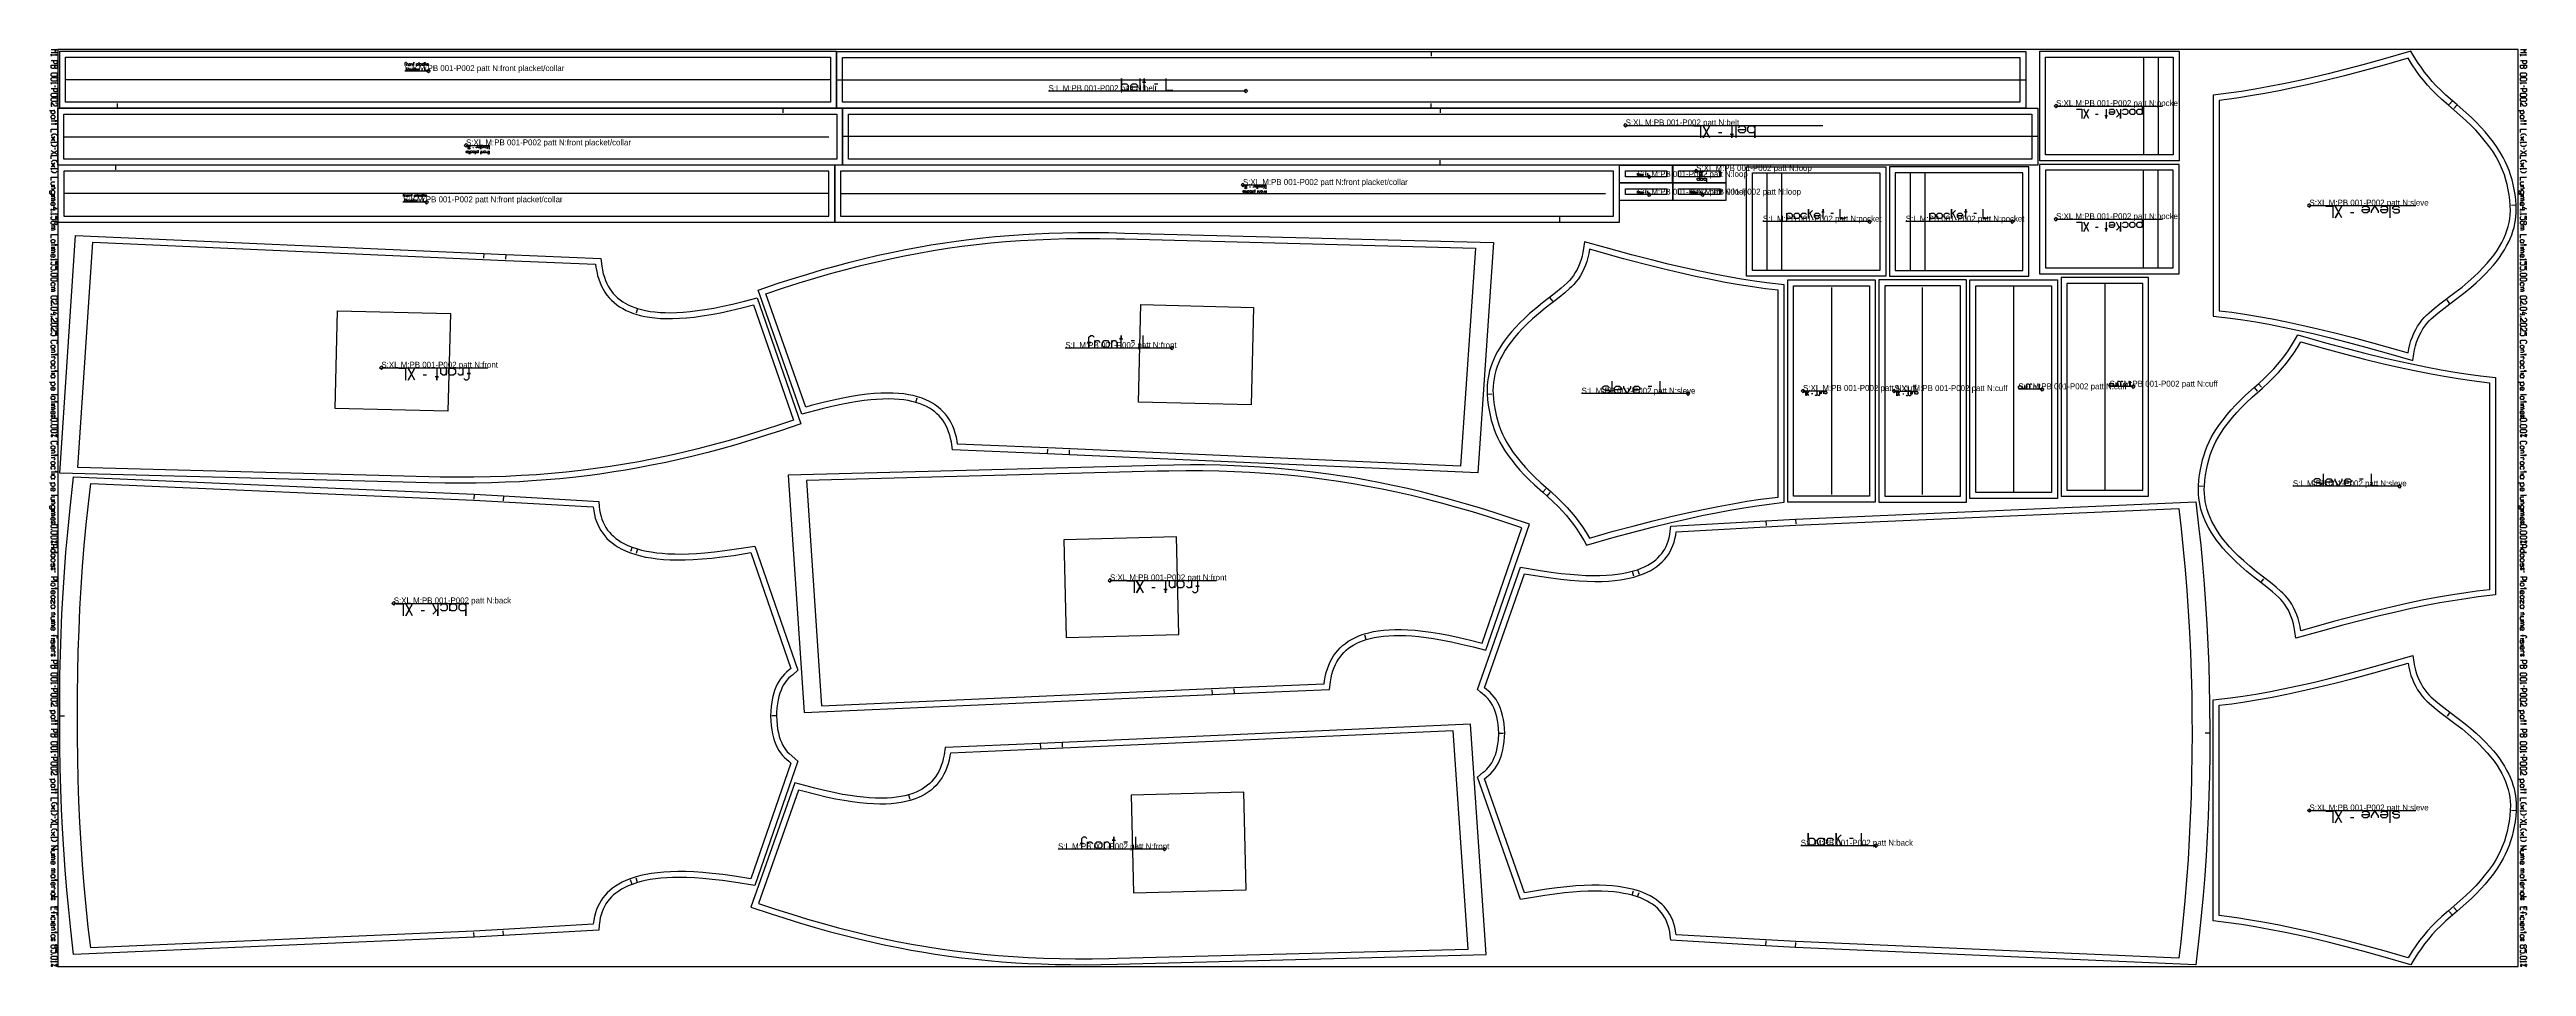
# Model space of a CAD drawing. Extents: x 0 to 4186, y 0 to 1550.
import ezdxf

# ---------------------------------------------------------------- set-up
doc = ezdxf.new("R2010")
doc.units = 0

msp = doc.modelspace()

# ---------------------------------------------------------------- linework, layer by layer
at = {"layer": '1'}
for p, q in [((605.141, 1514.557), (607.427, 1519.89)), ((616.95, 1519.89), (616.95, 1514.557)), ((618.093, 1519.89), (618.093, 1514.557)), ((624.189, 1528.414), (624.189, 1523.08)), ((629.522, 1517.604), (631.046, 1517.604)), ((2334.955, 1546.767), (2334.955, 1538.767)), ((8.775, 1489.304), (8.775, 1486.379)), ((1842.812, 1500.768), (1842.812, 1480.768)), ((1867.097, 1492.196), (1872.812, 1492.196)), ((4181.522, 1489.304), (4181.522, 1486.379)), ((114.647, 1450.799), (114.647, 1458.799)), ((1239.458, 1450.757), (1239.458, 1442.757)), ((2334.955, 1450.77), (2334.955, 1458.769)), ((2350.236, 1450.751), (2350.236, 1442.752)), ((3462.106, 1440.118), (3457.661, 1440.118)), ((4060.744, 1463.302), (4055.515, 1457.247)), ((4068.541, 1456.624), (4063.354, 1450.533)), ((8.775, 1384.001), (8.775, 1381.076)), ((716.677, 1383.951), (715.154, 1383.951)), ((728.106, 1381.665), (728.106, 1386.999)), ((729.249, 1381.665), (729.249, 1386.999)), ((741.058, 1386.999), (738.773, 1381.665)), ((2825.95, 1409.324), (2820.236, 1409.324)), ((2850.236, 1400.752), (2850.236, 1420.752)), ((4181.522, 1384.001), (4181.522, 1381.076)), ((111.647, 1354.538), (111.647, 1346.538)), ((719.916, 1373.141), (719.916, 1378.475)), ((2350.236, 1354.755), (2350.236, 1362.755)), ((2683.297, 1341.272), (2683.297, 1336.964)), ((2801.017, 1339.732), (2799.017, 1339.732)), ((2.925, 1303.561), (8.775, 1303.561)), ((602.141, 1292.779), (604.427, 1298.113)), ((613.95, 1298.113), (613.95, 1292.779)), ((615.093, 1298.113), (615.093, 1292.779)), ((621.189, 1306.637), (621.189, 1301.303)), ((2029.482, 1317.065), (2027.959, 1317.065)), ((2032.72, 1306.255), (2032.72, 1311.589)), ((2040.911, 1314.779), (2040.911, 1320.113)), ((2042.054, 1314.779), (2042.054, 1320.113)), ((2053.863, 1320.113), (2051.578, 1314.779)), ((2683.303, 1311.254), (2683.303, 1306.946)), ((2696.527, 1339.426), (2697.758, 1339.426)), ((2696.533, 1309.408), (2697.764, 1309.408)), ((2773.292, 1311.253), (2773.292, 1306.945)), ((2786.522, 1309.407), (2787.753, 1309.407)), ((2801.017, 1325.732), (2801.017, 1332.732)), ((4175.672, 1303.561), (4181.522, 1303.561)), ((626.522, 1295.827), (628.046, 1295.827)), ((2552.263, 1258.356), (2552.263, 1266.355)), ((3010.446, 1273.514), (3014.891, 1273.514)), ((3251.942, 1273.515), (3256.387, 1273.515)), ((3894.129, 1273.827), (3888.414, 1273.827)), ((3955.557, 1265.256), (3955.557, 1285.256)), ((4168.539, 1287.039), (4160.553, 1286.576)), ((2.925, 1215.955), (8.775, 1215.955)), ((3462.1, 1249.002), (3457.655, 1249.002)), ((4175.672, 1215.955), (4181.522, 1215.955)), ((733.981, 1205.086), (733.633, 1197.093)), ((770.939, 1203.509), (770.597, 1195.517)), ((2535.045, 1131.106), (2539.894, 1124.743)), ((993.755, 1112.191), (991.405, 1104.544)), ((4056.607, 1120.169), (4051.875, 1126.618)), ((1828.045, 1057.886), (1833.759, 1057.886)), ((2.925, 1002.863), (8.775, 1002.863)), ((13.162, 966.3), (2.925, 966.3)), ((637.243, 999.774), (631.529, 999.774)), ((2429.581, 967.56), (2437.569, 968)), ((2640.422, 989.312), (2640.422, 969.312)), ((2701.851, 980.741), (2707.565, 980.741)), ((2979.917, 967.955), (2977.917, 967.955)), ((3133.91, 967.678), (3131.91, 967.678)), ((3354.645, 981.316), (3356.964, 981.316)), ((3508.638, 985.747), (3510.957, 985.747)), ((3725.515, 978.438), (3730.812, 972.444)), ((3732.942, 985.032), (3738.278, 979.072)), ((4175.672, 1002.863), (4181.522, 1002.863)), ((4185.909, 966.3), (4175.672, 966.3)), ((2.925, 950.943), (8.775, 950.943)), ((1463.863, 953.491), (1466.064, 961.181)), ((4175.672, 950.943), (4181.522, 950.943)), ((2.925, 899.9), (13.162, 895.513)), ((4175.672, 899.9), (4185.909, 895.513)), ((1686.493, 866.652), (1686.835, 874.644)), ((1723.451, 865.075), (1723.799, 873.068)), ((2.925, 832.624), (8.775, 832.624)), ((13.162, 796.06), (2.925, 796.06)), ((717.344, 798.191), (716.943, 790.202)), ((767.309, 795.355), (766.858, 787.368)), ((2523.41, 801.593), (2528.707, 807.587)), ((2530.837, 794.999), (2536.173, 800.959)), ((3631.686, 812.471), (3639.674, 812.031)), ((3842.527, 832.717), (3842.527, 812.717)), ((3903.956, 824.146), (3909.67, 824.146)), ((4175.672, 832.624), (4181.522, 832.624)), ((4185.909, 796.06), (4175.672, 796.06)), ((2.925, 771.197), (8.775, 771.197)), ((2950.51, 755.994), (2950.911, 748.004)), ((4175.672, 771.197), (4181.522, 771.197)), ((2.925, 720.154), (13.162, 715.767)), ((2900.543, 753.158), (2900.995, 745.171)), ((4175.672, 720.154), (4185.909, 715.767)), ((984.52, 708.823), (981.735, 701.323)), ((993.443, 705.849), (991.165, 698.181)), ((2683.563, 670.684), (2686.164, 663.119)), ((13.162, 650.684), (2.925, 650.684)), ((8.775, 668.965), (8.775, 666.04)), ((1868.576, 640.216), (1862.862, 640.216)), ((2674.634, 667.949), (2676.732, 660.228)), ((3737.15, 648.925), (3741.999, 655.288)), ((4185.909, 650.684), (4175.672, 650.684)), ((4181.522, 668.965), (4181.522, 666.04)), ((633.598, 601.343), (627.884, 601.343)), ((2.925, 554.156), (8.775, 554.156)), ((2225.088, 552.657), (2222.738, 560.304)), ((4175.672, 554.156), (4181.522, 554.156)), ((2.925, 543.918), (8.775, 543.918)), ((4175.672, 543.918), (4181.522, 543.918)), ((8.775, 475.179), (8.775, 472.254)), ((1965.314, 459.762), (1964.966, 467.755)), ((2002.272, 461.339), (2001.93, 469.331)), ((4181.522, 475.179), (4181.522, 472.254)), ((17.162, 423.832), (25.162, 423.832)), ((1228.673, 423.84), (1220.673, 423.832)), ((4056.607, 429.831), (4051.875, 423.382)), ((1674.184, 377.105), (1674.526, 369.113)), ((1711.142, 378.682), (1711.49, 370.689)), ((2449.176, 394.107), (2457.175, 394.136)), ((3650.692, 394.182), (3642.692, 394.136)), ((8.775, 358.907), (8.775, 355.982)), ((4181.522, 358.907), (4181.522, 355.982)), ((8.775, 253.604), (8.775, 250.679)), ((1451.554, 290.266), (1453.755, 282.576)), ((3894.129, 251.315), (3888.414, 251.315)), ((3955.557, 242.744), (3955.557, 262.744)), ((4168.539, 262.961), (4160.553, 263.424)), ((4181.522, 253.604), (4181.522, 250.679)), ((1815.736, 210.727), (1821.45, 210.727)), ((3042.112, 216.624), (3047.826, 216.624)), ((2.925, 127.826), (8.775, 127.826)), ((984.52, 138.842), (981.737, 146.342)), ((993.443, 141.815), (991.166, 149.485)), ((2674.634, 120.322), (2676.732, 128.043)), ((4175.672, 127.826), (4181.522, 127.826)), ((13.162, 117.588), (2.925, 117.588)), ((2.925, 86.143), (8.775, 86.143)), ((2683.563, 117.587), (2686.164, 125.151)), ((4060.744, 86.698), (4055.515, 92.753)), ((4068.541, 93.376), (4063.354, 99.467)), ((4185.909, 117.588), (4175.672, 117.588)), ((4175.672, 86.143), (4181.522, 86.143)), ((2.925, 75.905), (8.775, 75.905)), ((717.344, 49.474), (716.943, 57.464)), ((767.311, 52.31), (766.859, 60.297)), ((2900.545, 35.113), (2900.996, 43.1)), ((4175.672, 75.905), (4181.522, 75.905)), ((2.925, 4.387), (13.162, 0)), ((2950.51, 32.277), (2950.911, 40.266)), ((4175.672, 4.387), (4185.909, 0))]:
    msp.add_line(p, q, dxfattribs=at)
for points in [[(2.925, 1549.999), (13.162, 1550), (8.775, 1547.074), (13.162, 1544.149), (2.925, 1544.149)], [(4175.672, 1549.999), (4185.909, 1550), (4181.522, 1547.074), (4185.909, 1544.149), (4175.672, 1544.149)], [(10.237, 1541.956), (13.162, 1540.493), (2.925, 1540.493), (2.925, 1541.956), (2.925, 1539.03)], [(2.925, 1531.718), (13.162, 1531.718), (13.162, 1527.33), (11.7, 1525.868), (8.775, 1525.868), (7.312, 1527.33), (7.312, 1531.718)], [(600.95, 1523.08), (600.95, 1525.366), (601.712, 1525.366), (600.189, 1525.366), (600.95, 1525.366), (600.95, 1527.652), (601.712, 1528.414), (602.474, 1528.414), (603.236, 1527.652)], [(603.236, 1514.557), (603.236, 1519.89), (603.236, 1518.366), (602.474, 1518.366), (603.998, 1518.366)], [(603.617, 1523.08), (603.617, 1526.128), (603.617, 1525.366), (604.379, 1526.128), (605.141, 1526.128), (605.903, 1525.366)], [(611.617, 1515.318), (610.855, 1514.557), (609.331, 1514.557), (608.569, 1515.318), (608.569, 1516.842), (609.331, 1517.604), (610.855, 1517.604), (611.617, 1516.842)], [(611.236, 1523.08), (611.236, 1526.128), (611.236, 1525.366), (611.998, 1526.128), (612.76, 1526.128), (613.522, 1525.366), (613.522, 1523.08)], [(615.427, 1523.08), (615.427, 1528.414), (615.427, 1526.89), (614.665, 1526.89), (616.189, 1526.89)], [(619.998, 1521.557), (619.998, 1526.128), (619.998, 1525.366), (620.76, 1526.128), (622.284, 1526.128), (623.046, 1525.366), (623.046, 1523.842), (622.284, 1523.08), (620.76, 1523.08), (619.998, 1523.842)], [(623.427, 1514.557), (623.427, 1517.604), (623.427, 1516.842), (624.188, 1517.604), (624.95, 1517.604), (625.712, 1516.842)], [(632.569, 1523.842), (631.808, 1523.08), (630.284, 1523.08), (629.522, 1523.842), (629.522, 1525.366), (630.284, 1526.128), (631.808, 1526.128), (632.569, 1525.366)], [(633.712, 1523.08), (633.712, 1528.414), (633.712, 1525.366), (635.998, 1527.652), (634.474, 1526.128), (635.998, 1523.08)], [(637.903, 1514.557), (634.855, 1514.557), (634.855, 1519.89)], [(640.189, 1523.842), (639.427, 1523.08), (637.903, 1523.08), (637.141, 1523.842), (637.141, 1525.366), (637.903, 1526.128), (639.427, 1526.128), (640.189, 1525.366), (640.189, 1524.604), (637.141, 1524.604)], [(4182.984, 1541.956), (4185.909, 1540.493), (4175.672, 1540.493), (4175.672, 1541.956), (4175.672, 1539.03)], [(4175.672, 1531.718), (4185.909, 1531.718), (4185.909, 1527.33), (4184.447, 1525.868), (4181.522, 1525.868), (4180.059, 1527.33), (4180.059, 1531.718)], [(10.237, 1494.423), (13.162, 1492.96), (2.925, 1492.96), (2.925, 1494.423), (2.925, 1491.498)], [(2.925, 1484.185), (13.162, 1484.185), (13.162, 1479.798), (11.7, 1478.335), (8.775, 1478.335), (7.312, 1479.798), (7.312, 1484.185)], [(1838.526, 1483.625), (1835.669, 1480.768), (1829.955, 1480.768), (1827.097, 1483.625), (1827.097, 1489.339), (1829.955, 1492.196), (1835.669, 1492.196), (1838.526, 1489.339), (1838.526, 1486.482), (1827.097, 1486.482)], [(1849.955, 1480.768), (1849.955, 1500.768), (1849.955, 1495.053), (1847.097, 1495.053), (1852.812, 1495.053)], [(1898.526, 1480.768), (1887.097, 1480.768), (1887.097, 1500.768)], [(4182.984, 1494.423), (4185.909, 1492.96), (4175.672, 1492.96), (4175.672, 1494.423), (4175.672, 1491.498)], [(4175.672, 1484.185), (4185.909, 1484.185), (4185.909, 1479.798), (4184.447, 1478.335), (4181.522, 1478.335), (4180.059, 1479.798), (4180.059, 1484.185)], [(0, 1446.89), (8.775, 1446.89), (7.312, 1446.89), (8.775, 1445.428), (8.775, 1442.503), (7.312, 1441.04), (4.387, 1441.04), (2.925, 1442.503), (2.925, 1445.428), (4.387, 1446.89)], [(10.237, 1460.053), (11.7, 1460.053), (13.162, 1458.591), (13.162, 1455.666), (11.7, 1454.203), (8.775, 1454.203), (4.387, 1460.053), (2.925, 1460.053), (2.925, 1454.203), (4.387, 1454.203)], [(2.925, 1429.34), (13.162, 1429.34), (10.237, 1429.34), (10.237, 1430.802), (10.237, 1427.877)], [(2.925, 1424.221), (13.162, 1424.221), (10.237, 1424.221), (10.237, 1425.684), (10.237, 1422.759)], [(3425.439, 1449.007), (3434.328, 1449.007), (3434.328, 1433.451)], [(3446.55, 1433.451), (3437.661, 1449.007), (3442.106, 1441.229), (3437.661, 1433.451), (3446.55, 1449.007)], [(3475.439, 1449.007), (3475.439, 1433.451), (3475.439, 1437.896), (3477.661, 1437.896), (3473.217, 1437.896)], [(3480.995, 1446.785), (3483.217, 1449.007), (3487.661, 1449.007), (3489.883, 1446.785), (3489.883, 1442.34), (3487.661, 1440.118), (3483.217, 1440.118), (3480.995, 1442.34), (3480.995, 1444.563), (3489.883, 1444.563)], [(3499.883, 1449.007), (3499.883, 1433.451), (3499.883, 1442.34), (3493.217, 1435.674), (3497.661, 1440.118), (3493.217, 1449.007)], [(3503.217, 1446.785), (3505.439, 1449.007), (3509.883, 1449.007), (3512.106, 1446.785), (3512.106, 1442.34), (3509.883, 1440.118), (3505.439, 1440.118), (3503.217, 1442.34)], [(3536.55, 1453.451), (3536.55, 1440.118), (3536.55, 1442.34), (3534.328, 1440.118), (3529.883, 1440.118), (3527.661, 1442.34), (3527.661, 1446.785), (3529.883, 1449.007), (3534.328, 1449.007), (3536.55, 1446.785)], [(4172.747, 1446.89), (4181.522, 1446.89), (4180.059, 1446.89), (4181.522, 1445.428), (4181.522, 1442.503), (4180.059, 1441.04), (4177.134, 1441.04), (4175.672, 1442.503), (4175.672, 1445.428), (4177.134, 1446.89)], [(4182.984, 1460.053), (4184.447, 1460.053), (4185.909, 1458.591), (4185.909, 1455.666), (4184.447, 1454.203), (4181.522, 1454.203), (4177.134, 1460.053), (4175.672, 1460.053), (4175.672, 1454.203), (4177.134, 1454.203)], [(4175.672, 1429.34), (4185.909, 1429.34), (4182.984, 1429.34), (4182.984, 1430.802), (4182.984, 1427.877)], [(4175.672, 1424.221), (4185.909, 1424.221), (4182.984, 1424.221), (4182.984, 1425.684), (4182.984, 1422.759)], [(2.925, 1409.596), (2.925, 1415.446), (13.162, 1415.446)], [(2.925, 1404.477), (5.85, 1407.402), (10.237, 1407.402), (13.162, 1404.477)], [(2.925, 1402.283), (3.363, 1402.283), (8.336, 1396.433), (8.775, 1396.433), (8.336, 1396.433), (5.85, 1399.358), (8.336, 1402.283), (8.775, 1402.283), (8.336, 1402.283), (3.363, 1396.433), (2.925, 1396.433)], [(10.237, 1394.239), (13.162, 1392.776), (2.925, 1392.776), (2.925, 1394.239), (2.925, 1391.314)], [(13.162, 1389.12), (10.237, 1386.195), (5.85, 1386.195), (2.925, 1389.12)], [(704.106, 1386.999), (707.154, 1386.999), (707.154, 1381.665)], [(711.344, 1381.665), (708.296, 1386.999), (709.82, 1384.332), (708.296, 1381.665), (711.344, 1386.999)], [(722.773, 1386.999), (722.773, 1383.951), (722.773, 1384.713), (722.011, 1383.951), (721.249, 1383.951), (720.487, 1384.713)], [(734.582, 1386.237), (735.344, 1386.999), (736.868, 1386.999), (737.63, 1386.237), (737.63, 1384.713), (736.868, 1383.951), (735.344, 1383.951), (734.582, 1384.713)], [(742.963, 1386.999), (742.963, 1381.665), (742.963, 1383.189), (743.725, 1383.189), (742.201, 1383.189)], [(2778.807, 1420.752), (2790.236, 1420.752), (2790.236, 1400.752)], [(2805.95, 1400.752), (2794.521, 1420.752), (2800.236, 1410.752), (2794.521, 1400.752), (2805.95, 1420.752)], [(2843.093, 1420.752), (2843.093, 1400.752), (2843.093, 1406.467), (2845.95, 1406.467), (2840.236, 1406.467)], [(2854.521, 1417.895), (2857.378, 1420.752), (2863.093, 1420.752), (2865.95, 1417.895), (2865.95, 1412.181), (2863.093, 1409.324), (2857.378, 1409.324), (2854.521, 1412.181), (2854.521, 1415.038), (2865.95, 1415.038)], [(4175.672, 1409.596), (4175.672, 1415.446), (4185.909, 1415.446)], [(4175.672, 1404.477), (4178.597, 1407.402), (4182.984, 1407.402), (4185.909, 1404.477)], [(4175.672, 1402.283), (4176.11, 1402.283), (4181.083, 1396.433), (4181.522, 1396.433), (4181.083, 1396.433), (4178.597, 1399.358), (4181.083, 1402.283), (4181.522, 1402.283), (4181.083, 1402.283), (4176.11, 1396.433), (4175.672, 1396.433)], [(4182.984, 1394.239), (4185.909, 1392.776), (4175.672, 1392.776), (4175.672, 1394.239), (4175.672, 1391.314)], [(4185.909, 1389.12), (4182.984, 1386.195), (4178.597, 1386.195), (4175.672, 1389.12)], [(13.162, 1378.882), (2.925, 1373.032), (8.043, 1375.957), (13.162, 1373.032), (2.925, 1378.882)], [(2.925, 1364.988), (2.925, 1370.838), (13.162, 1370.838)], [(2.925, 1359.869), (5.85, 1362.794), (10.237, 1362.794), (13.162, 1359.869)], [(2.925, 1357.675), (3.363, 1357.675), (8.336, 1351.825), (8.775, 1351.825), (8.336, 1351.825), (5.85, 1354.75), (8.336, 1357.675), (8.775, 1357.675), (8.336, 1357.675), (3.363, 1351.825), (2.925, 1351.825)], [(10.237, 1349.632), (13.162, 1348.169), (2.925, 1348.169), (2.925, 1349.632), (2.925, 1346.706)], [(13.162, 1344.513), (10.237, 1341.588), (5.85, 1341.588), (2.925, 1344.513)], [(703.916, 1377.713), (704.677, 1378.475), (706.201, 1378.475), (706.963, 1377.713), (706.963, 1376.189), (706.201, 1375.427), (704.677, 1375.427), (703.916, 1376.189), (703.916, 1376.951), (706.963, 1376.951)], [(710.392, 1378.475), (710.392, 1373.141), (710.392, 1376.189), (708.106, 1373.903), (709.63, 1375.427), (708.106, 1378.475)], [(711.535, 1377.713), (712.296, 1378.475), (713.82, 1378.475), (714.582, 1377.713), (714.582, 1376.189), (713.82, 1375.427), (712.296, 1375.427), (711.535, 1376.189)], [(724.106, 1379.999), (724.106, 1375.427), (724.106, 1376.189), (723.344, 1375.427), (721.82, 1375.427), (721.058, 1376.189), (721.058, 1377.713), (721.82, 1378.475), (723.344, 1378.475), (724.106, 1377.713)], [(728.677, 1378.475), (728.677, 1373.141), (728.677, 1374.665), (729.439, 1374.665), (727.916, 1374.665)], [(732.868, 1378.475), (732.868, 1375.427), (732.868, 1376.189), (732.106, 1375.427), (731.344, 1375.427), (730.582, 1376.189), (730.582, 1378.475)], [(740.487, 1378.475), (740.487, 1375.427), (740.487, 1376.189), (739.725, 1375.427), (738.963, 1375.427), (738.201, 1376.189)], [(743.154, 1378.475), (743.154, 1376.189), (742.392, 1376.189), (743.916, 1376.189), (743.154, 1376.189), (743.154, 1373.903), (742.392, 1373.141), (741.63, 1373.141), (740.868, 1373.903)], [(2703.297, 1336.964), (2700.835, 1336.964), (2700.835, 1341.272)], [(2784.517, 1343.732), (2788.517, 1343.732), (2788.517, 1336.732)], [(2794.017, 1336.732), (2790.017, 1343.732), (2792.017, 1340.232), (2790.017, 1336.732), (2794.017, 1343.732)], [(4185.909, 1378.882), (4175.672, 1373.032), (4180.79, 1375.957), (4185.909, 1373.032), (4175.672, 1378.882)], [(4175.672, 1364.988), (4175.672, 1370.838), (4185.909, 1370.838)], [(4175.672, 1359.869), (4178.597, 1362.794), (4182.984, 1362.794), (4185.909, 1359.869)], [(4175.672, 1357.675), (4176.11, 1357.675), (4181.083, 1351.825), (4181.522, 1351.825), (4181.083, 1351.825), (4178.597, 1354.75), (4181.083, 1357.675), (4181.522, 1357.675), (4181.083, 1357.675), (4176.11, 1351.825), (4175.672, 1351.825)], [(4182.984, 1349.632), (4185.909, 1348.169), (4175.672, 1348.169), (4175.672, 1349.632), (4175.672, 1346.706)], [(4185.909, 1344.513), (4182.984, 1341.588), (4178.597, 1341.588), (4175.672, 1344.513)], [(1.462, 1311.605), (0, 1310.143), (0, 1307.218), (1.462, 1305.755), (8.775, 1305.755), (7.312, 1305.755), (8.775, 1307.218), (8.775, 1310.143), (7.312, 1311.605), (4.387, 1311.605), (2.925, 1310.143), (2.925, 1307.218), (4.387, 1305.755)], [(2.925, 1328.425), (2.925, 1334.275), (13.162, 1334.275)], [(2.925, 1320.381), (8.775, 1320.381), (4.387, 1320.381), (2.925, 1321.843), (2.925, 1324.768), (4.387, 1326.231), (8.775, 1326.231)], [(2.925, 1318.187), (8.775, 1318.187), (7.312, 1318.187), (8.775, 1316.724), (8.775, 1315.262), (7.312, 1313.799), (2.925, 1313.799)], [(2.925, 1301.368), (8.775, 1301.368), (7.312, 1301.368), (8.775, 1299.905), (8.775, 1299.174), (7.312, 1297.711), (2.925, 1297.711), (7.312, 1297.711), (8.775, 1296.249), (8.775, 1295.518), (7.312, 1294.055), (2.925, 1294.055)], [(597.95, 1301.303), (597.95, 1303.589), (598.712, 1303.589), (597.189, 1303.589), (597.95, 1303.589), (597.95, 1305.875), (598.712, 1306.637), (599.474, 1306.637), (600.236, 1305.875)], [(600.236, 1292.779), (600.236, 1298.113), (600.236, 1296.589), (599.474, 1296.589), (600.998, 1296.589)], [(600.617, 1301.303), (600.617, 1304.351), (600.617, 1303.589), (601.379, 1304.351), (602.141, 1304.351), (602.903, 1303.589)], [(608.236, 1301.303), (608.236, 1304.351), (608.236, 1303.589), (608.998, 1304.351), (609.76, 1304.351), (610.522, 1303.589), (610.522, 1301.303)], [(612.427, 1301.303), (612.427, 1306.637), (612.427, 1305.113), (611.665, 1305.113), (613.189, 1305.113)], [(616.998, 1299.779), (616.998, 1304.351), (616.998, 1303.589), (617.76, 1304.351), (619.284, 1304.351), (620.046, 1303.589), (620.046, 1302.065), (619.284, 1301.303), (617.76, 1301.303), (616.998, 1302.065)], [(629.569, 1302.065), (628.808, 1301.303), (627.284, 1301.303), (626.522, 1302.065), (626.522, 1303.589), (627.284, 1304.351), (628.808, 1304.351), (629.569, 1303.589)], [(630.712, 1301.303), (630.712, 1306.637), (630.712, 1303.589), (632.998, 1305.875), (631.474, 1304.351), (632.998, 1301.303)], [(634.903, 1292.779), (631.855, 1292.779), (631.855, 1298.113)], [(637.189, 1302.065), (636.427, 1301.303), (634.903, 1301.303), (634.141, 1302.065), (634.141, 1303.589), (634.903, 1304.351), (636.427, 1304.351), (637.189, 1303.589), (637.189, 1302.827), (634.141, 1302.827)], [(2016.72, 1310.827), (2017.482, 1311.589), (2019.006, 1311.589), (2019.768, 1310.827), (2019.768, 1309.303), (2019.006, 1308.541), (2017.482, 1308.541), (2016.72, 1309.303), (2016.72, 1310.065), (2019.768, 1310.065)], [(2016.911, 1320.113), (2019.959, 1320.113), (2019.959, 1314.779)], [(2023.197, 1311.589), (2023.197, 1306.255), (2023.197, 1309.303), (2020.911, 1307.017), (2022.435, 1308.541), (2020.911, 1311.589)], [(2024.149, 1314.779), (2021.101, 1320.113), (2022.625, 1317.446), (2021.101, 1314.779), (2024.149, 1320.113)], [(2024.34, 1310.827), (2025.101, 1311.589), (2026.625, 1311.589), (2027.387, 1310.827), (2027.387, 1309.303), (2026.625, 1308.541), (2025.101, 1308.541), (2024.34, 1309.303)], [(2035.578, 1320.113), (2035.578, 1317.065), (2035.578, 1317.827), (2034.816, 1317.065), (2034.054, 1317.065), (2033.292, 1317.827)], [(2036.911, 1313.113), (2036.911, 1308.541), (2036.911, 1309.303), (2036.149, 1308.541), (2034.625, 1308.541), (2033.863, 1309.303), (2033.863, 1310.827), (2034.625, 1311.589), (2036.149, 1311.589), (2036.911, 1310.827)], [(2041.482, 1311.589), (2041.482, 1306.255), (2041.482, 1307.779), (2042.244, 1307.779), (2040.72, 1307.779)], [(2045.673, 1311.589), (2045.673, 1308.541), (2045.673, 1309.303), (2044.911, 1308.541), (2044.149, 1308.541), (2043.387, 1309.303), (2043.387, 1311.589)], [(2047.387, 1319.351), (2048.149, 1320.113), (2049.673, 1320.113), (2050.435, 1319.351), (2050.435, 1317.827), (2049.673, 1317.065), (2048.149, 1317.065), (2047.387, 1317.827)], [(2053.292, 1311.589), (2053.292, 1308.541), (2053.292, 1309.303), (2052.53, 1308.541), (2051.768, 1308.541), (2051.006, 1309.303)], [(2055.959, 1311.589), (2055.959, 1309.303), (2055.197, 1309.303), (2056.721, 1309.303), (2055.959, 1309.303), (2055.959, 1307.017), (2055.197, 1306.255), (2054.435, 1306.255), (2053.673, 1307.017)], [(2055.768, 1320.113), (2055.768, 1314.779), (2055.768, 1316.303), (2056.53, 1316.303), (2055.006, 1316.303)], [(2690.989, 1335.733), (2690.989, 1339.426), (2690.989, 1338.81), (2691.604, 1339.426), (2692.835, 1339.426), (2693.45, 1338.81), (2693.45, 1337.58), (2692.835, 1336.964), (2691.604, 1336.964), (2690.989, 1337.58)], [(2690.995, 1305.715), (2690.995, 1309.408), (2690.995, 1308.792), (2691.61, 1309.408), (2692.841, 1309.408), (2693.456, 1308.792), (2693.456, 1307.562), (2692.841, 1306.946), (2691.61, 1306.946), (2690.995, 1307.562)], [(2703.303, 1306.946), (2700.841, 1306.946), (2700.841, 1311.254)], [(2780.984, 1305.714), (2780.984, 1309.407), (2780.984, 1308.791), (2781.599, 1309.407), (2782.83, 1309.407), (2783.445, 1308.791), (2783.445, 1307.561), (2782.83, 1306.945), (2781.599, 1306.945), (2780.984, 1307.561)], [(2788.517, 1334.732), (2788.517, 1328.732), (2788.517, 1329.732), (2787.517, 1328.732), (2785.517, 1328.732), (2784.517, 1329.732), (2784.517, 1331.732), (2785.517, 1332.732), (2787.517, 1332.732), (2788.517, 1331.732)], [(2793.292, 1306.945), (2790.83, 1306.945), (2790.83, 1311.253)], [(4174.209, 1311.605), (4172.747, 1310.143), (4172.747, 1307.218), (4174.209, 1305.755), (4181.522, 1305.755), (4180.059, 1305.755), (4181.522, 1307.218), (4181.522, 1310.143), (4180.059, 1311.605), (4177.134, 1311.605), (4175.672, 1310.143), (4175.672, 1307.218), (4177.134, 1305.755)], [(4175.672, 1328.425), (4175.672, 1334.275), (4185.909, 1334.275)], [(4175.672, 1320.381), (4181.522, 1320.381), (4177.134, 1320.381), (4175.672, 1321.843), (4175.672, 1324.768), (4177.134, 1326.231), (4181.522, 1326.231)], [(4175.672, 1318.187), (4181.522, 1318.187), (4180.059, 1318.187), (4181.522, 1316.724), (4181.522, 1315.262), (4180.059, 1313.799), (4175.672, 1313.799)], [(4175.672, 1301.368), (4181.522, 1301.368), (4180.059, 1301.368), (4181.522, 1299.905), (4181.522, 1299.174), (4180.059, 1297.711), (4175.672, 1297.711), (4180.059, 1297.711), (4181.522, 1296.249), (4181.522, 1295.518), (4180.059, 1294.055), (4175.672, 1294.055)], [(4.387, 1286.011), (2.925, 1287.474), (2.925, 1290.399), (4.387, 1291.861), (7.312, 1291.861), (8.775, 1290.399), (8.775, 1287.474), (7.312, 1286.011), (5.85, 1286.011), (5.85, 1291.861)], [(2.925, 1280.892), (2.925, 1277.967), (2.925, 1279.43), (10.237, 1279.43), (7.312, 1279.43), (7.312, 1277.967), (7.312, 1283.817), (13.162, 1280.892)], [(10.237, 1272.994), (13.162, 1271.532), (2.925, 1271.532), (2.925, 1272.994), (2.925, 1270.069)], [(13.162, 1262.025), (13.162, 1267.876), (10.237, 1267.876), (10.237, 1263.488), (8.775, 1262.025), (4.387, 1262.025), (2.925, 1263.488), (2.925, 1266.413), (4.387, 1267.876)], [(608.617, 1293.541), (607.855, 1292.779), (606.331, 1292.779), (605.569, 1293.541), (605.569, 1295.065), (606.331, 1295.827), (607.855, 1295.827), (608.617, 1295.065)], [(620.427, 1292.779), (620.427, 1295.827), (620.427, 1295.065), (621.188, 1295.827), (621.95, 1295.827), (622.712, 1295.065)], [(2936.002, 1260.181), (2936.002, 1273.514), (2936.002, 1271.292), (2938.224, 1273.514), (2942.669, 1273.514), (2944.891, 1271.292), (2944.891, 1266.847), (2942.669, 1264.625), (2938.224, 1264.625), (2936.002, 1266.847)], [(2969.335, 1266.847), (2967.113, 1264.625), (2962.669, 1264.625), (2960.446, 1266.847), (2960.446, 1271.292), (2962.669, 1273.514), (2967.113, 1273.514), (2969.335, 1271.292)], [(2972.669, 1264.625), (2972.669, 1280.181), (2972.669, 1271.292), (2979.335, 1277.958), (2974.891, 1273.514), (2979.335, 1264.625)], [(2991.558, 1266.847), (2989.335, 1264.625), (2984.891, 1264.625), (2982.669, 1266.847), (2982.669, 1271.292), (2984.891, 1273.514), (2989.335, 1273.514), (2991.558, 1271.292), (2991.558, 1269.069), (2982.669, 1269.069)], [(2997.113, 1264.625), (2997.113, 1280.181), (2997.113, 1275.736), (2994.891, 1275.736), (2999.335, 1275.736)], [(3034.891, 1264.625), (3026.002, 1264.625), (3026.002, 1280.181)], [(3177.498, 1260.182), (3177.498, 1273.515), (3177.498, 1271.293), (3179.72, 1273.515), (3184.165, 1273.515), (3186.387, 1271.293), (3186.387, 1266.848), (3184.165, 1264.626), (3179.72, 1264.626), (3177.498, 1266.848)], [(3210.831, 1266.848), (3208.609, 1264.626), (3204.165, 1264.626), (3201.942, 1266.848), (3201.942, 1271.293), (3204.165, 1273.515), (3208.609, 1273.515), (3210.831, 1271.293)], [(3214.165, 1264.626), (3214.165, 1280.182), (3214.165, 1271.293), (3220.831, 1277.959), (3216.387, 1273.515), (3220.831, 1264.626)], [(3233.054, 1266.848), (3230.831, 1264.626), (3226.387, 1264.626), (3224.165, 1266.848), (3224.165, 1271.293), (3226.387, 1273.515), (3230.831, 1273.515), (3233.054, 1271.293), (3233.054, 1269.07), (3224.165, 1269.07)], [(3238.609, 1264.626), (3238.609, 1280.182), (3238.609, 1275.737), (3236.387, 1275.737), (3240.831, 1275.737)], [(3276.387, 1264.626), (3267.498, 1264.626), (3267.498, 1280.182)], [(3425.433, 1257.891), (3434.322, 1257.891), (3434.322, 1242.336)], [(3446.544, 1242.336), (3437.655, 1257.891), (3442.1, 1250.113), (3437.655, 1242.336), (3446.544, 1257.891)], [(3475.433, 1257.891), (3475.433, 1242.336), (3475.433, 1246.78), (3477.655, 1246.78), (3473.211, 1246.78)], [(3480.989, 1255.669), (3483.211, 1257.891), (3487.655, 1257.891), (3489.877, 1255.669), (3489.877, 1251.224), (3487.655, 1249.002), (3483.211, 1249.002), (3480.989, 1251.224), (3480.989, 1253.447), (3489.877, 1253.447)], [(3499.877, 1257.891), (3499.877, 1242.336), (3499.877, 1251.224), (3493.211, 1244.558), (3497.655, 1249.002), (3493.211, 1257.891)], [(3503.211, 1255.669), (3505.433, 1257.891), (3509.877, 1257.891), (3512.1, 1255.669), (3512.1, 1251.224), (3509.877, 1249.002), (3505.433, 1249.002), (3503.211, 1251.224)], [(3536.544, 1262.336), (3536.544, 1249.002), (3536.544, 1251.224), (3534.322, 1249.002), (3529.877, 1249.002), (3527.655, 1251.224), (3527.655, 1255.669), (3529.877, 1257.891), (3534.322, 1257.891), (3536.544, 1255.669)], [(3846.986, 1285.256), (3858.414, 1285.256), (3858.414, 1265.256)], [(3874.129, 1265.256), (3862.7, 1285.256), (3868.414, 1275.256), (3862.7, 1265.256), (3874.129, 1285.256)], [(3908.414, 1282.398), (3911.271, 1285.256), (3916.986, 1285.256), (3919.843, 1282.398), (3919.843, 1276.684), (3916.986, 1273.827), (3911.271, 1273.827), (3908.414, 1276.684), (3908.414, 1279.541), (3919.843, 1279.541)], [(3924.129, 1273.827), (3924.129, 1276.684), (3929.843, 1285.256), (3935.557, 1276.684), (3935.557, 1273.827)], [(3939.843, 1282.398), (3942.7, 1285.256), (3948.414, 1285.256), (3951.271, 1282.398), (3951.271, 1276.684), (3948.414, 1273.827), (3942.7, 1273.827), (3939.843, 1276.684), (3939.843, 1279.541), (3951.271, 1279.541)], [(3959.843, 1276.684), (3962.7, 1273.827), (3968.414, 1273.827), (3971.271, 1275.827), (3971.271, 1278.113), (3968.414, 1279.541), (3962.7, 1279.541), (3959.843, 1280.97), (3959.843, 1283.256), (3962.7, 1285.256), (3968.414, 1285.256), (3971.271, 1282.398)], [(4177.134, 1286.011), (4175.672, 1287.474), (4175.672, 1290.399), (4177.134, 1291.861), (4180.059, 1291.861), (4181.522, 1290.399), (4181.522, 1287.474), (4180.059, 1286.011), (4178.597, 1286.011), (4178.597, 1291.861)], [(4175.672, 1280.892), (4175.672, 1277.967), (4175.672, 1279.43), (4182.984, 1279.43), (4180.059, 1279.43), (4180.059, 1277.967), (4180.059, 1283.817), (4185.909, 1280.892)], [(4182.984, 1272.994), (4185.909, 1271.532), (4175.672, 1271.532), (4175.672, 1272.994), (4175.672, 1270.069)], [(4185.909, 1262.025), (4185.909, 1267.876), (4182.984, 1267.876), (4182.984, 1263.488), (4181.522, 1262.025), (4177.134, 1262.025), (4175.672, 1263.488), (4175.672, 1266.413), (4177.134, 1267.876)], [(2.925, 1251.788), (8.775, 1251.788), (7.312, 1251.788), (8.775, 1250.325), (8.775, 1249.594), (7.312, 1248.131), (2.925, 1248.131), (7.312, 1248.131), (8.775, 1246.669), (8.775, 1245.937), (7.312, 1244.475), (2.925, 1244.475)], [(2.925, 1231.312), (2.925, 1237.162), (13.162, 1237.162)], [(2.925, 1219.612), (13.162, 1219.612), (10.237, 1219.612), (10.237, 1221.074), (10.237, 1218.149)], [(4175.672, 1251.788), (4181.522, 1251.788), (4180.059, 1251.788), (4181.522, 1250.325), (4181.522, 1249.594), (4180.059, 1248.131), (4175.672, 1248.131), (4180.059, 1248.131), (4181.522, 1246.669), (4181.522, 1245.937), (4180.059, 1244.475), (4175.672, 1244.475)], [(4175.672, 1231.312), (4175.672, 1237.162), (4185.909, 1237.162)], [(4175.672, 1219.612), (4185.909, 1219.612), (4182.984, 1219.612), (4182.984, 1221.074), (4182.984, 1218.149)], [(2.925, 1213.762), (8.775, 1213.762), (7.312, 1213.762), (8.775, 1212.299), (8.775, 1211.568), (7.312, 1210.105), (2.925, 1210.105), (7.312, 1210.105), (8.775, 1208.643), (8.775, 1207.911), (7.312, 1206.449), (2.925, 1206.449)], [(4.387, 1198.405), (2.925, 1199.867), (2.925, 1202.792), (4.387, 1204.255), (7.312, 1204.255), (8.775, 1202.792), (8.775, 1199.867), (7.312, 1198.405), (5.85, 1198.405), (5.85, 1204.255)], [(10.237, 1196.211), (13.162, 1194.749), (2.925, 1194.749), (2.925, 1196.211), (2.925, 1193.286)], [(13.162, 1185.242), (13.162, 1191.092), (10.237, 1191.092), (10.237, 1186.705), (8.775, 1185.242), (4.387, 1185.242), (2.925, 1186.705), (2.925, 1189.63), (4.387, 1191.092)], [(13.162, 1177.198), (13.162, 1183.048), (10.237, 1183.048), (10.237, 1178.661), (8.775, 1177.198), (4.387, 1177.198), (2.925, 1178.661), (2.925, 1181.586), (4.387, 1183.048)], [(4175.672, 1213.762), (4181.522, 1213.762), (4180.059, 1213.762), (4181.522, 1212.299), (4181.522, 1211.568), (4180.059, 1210.105), (4175.672, 1210.105), (4180.059, 1210.105), (4181.522, 1208.643), (4181.522, 1207.911), (4180.059, 1206.449), (4175.672, 1206.449)], [(4177.134, 1198.405), (4175.672, 1199.867), (4175.672, 1202.792), (4177.134, 1204.255), (4180.059, 1204.255), (4181.522, 1202.792), (4181.522, 1199.867), (4180.059, 1198.405), (4178.597, 1198.405), (4178.597, 1204.255)], [(4182.984, 1196.211), (4185.909, 1194.749), (4175.672, 1194.749), (4175.672, 1196.211), (4175.672, 1193.286)], [(4185.909, 1185.242), (4185.909, 1191.092), (4182.984, 1191.092), (4182.984, 1186.705), (4181.522, 1185.242), (4177.134, 1185.242), (4175.672, 1186.705), (4175.672, 1189.63), (4177.134, 1191.092)], [(4185.909, 1177.198), (4185.909, 1183.048), (4182.984, 1183.048), (4182.984, 1178.661), (4181.522, 1177.198), (4177.134, 1177.198), (4175.672, 1178.661), (4175.672, 1181.586), (4177.134, 1183.048)], [(4.387, 1150.287), (2.925, 1151.75), (2.925, 1154.675), (4.387, 1156.137), (7.312, 1156.137), (8.775, 1154.675), (8.775, 1151.75), (7.312, 1150.287)], [(2.925, 1148.093), (8.775, 1148.093), (7.312, 1148.093), (8.775, 1146.631), (8.775, 1145.9), (7.312, 1144.437), (2.925, 1144.437), (7.312, 1144.437), (8.775, 1142.975), (8.775, 1142.243), (7.312, 1140.781), (2.925, 1140.781)], [(4177.134, 1150.287), (4175.672, 1151.75), (4175.672, 1154.675), (4177.134, 1156.137), (4180.059, 1156.137), (4181.522, 1154.675), (4181.522, 1151.75), (4180.059, 1150.287)], [(4175.672, 1148.093), (4181.522, 1148.093), (4180.059, 1148.093), (4181.522, 1146.631), (4181.522, 1145.9), (4180.059, 1144.437), (4175.672, 1144.437), (4180.059, 1144.437), (4181.522, 1142.975), (4181.522, 1142.243), (4180.059, 1140.781), (4175.672, 1140.781)], [(10.237, 1125.424), (11.7, 1125.424), (13.162, 1123.962), (13.162, 1121.036), (11.7, 1119.574), (8.775, 1119.574), (4.387, 1125.424), (2.925, 1125.424), (2.925, 1119.574), (4.387, 1119.574)], [(2.925, 1103.632), (2.925, 1100.707), (2.925, 1102.17), (10.237, 1102.17), (7.312, 1102.17), (7.312, 1100.707), (7.312, 1106.557), (13.162, 1103.632)], [(10.237, 1095.735), (11.7, 1095.735), (13.162, 1094.272), (13.162, 1091.347), (11.7, 1089.884), (8.775, 1089.884), (4.387, 1095.735), (2.925, 1095.735), (2.925, 1089.884), (4.387, 1089.884)], [(4182.984, 1125.424), (4184.447, 1125.424), (4185.909, 1123.962), (4185.909, 1121.036), (4184.447, 1119.574), (4181.522, 1119.574), (4177.134, 1125.424), (4175.672, 1125.424), (4175.672, 1119.574), (4177.134, 1119.574)], [(4175.672, 1103.632), (4175.672, 1100.707), (4175.672, 1102.17), (4182.984, 1102.17), (4180.059, 1102.17), (4180.059, 1100.707), (4180.059, 1106.557), (4185.909, 1103.632)], [(4182.984, 1095.735), (4184.447, 1095.735), (4185.909, 1094.272), (4185.909, 1091.347), (4184.447, 1089.884), (4181.522, 1089.884), (4177.134, 1095.735), (4175.672, 1095.735), (4175.672, 1089.884), (4177.134, 1089.884)], [(10.237, 1079.647), (11.7, 1079.647), (13.162, 1078.184), (13.162, 1075.259), (11.7, 1073.796), (8.775, 1073.796), (4.387, 1079.647), (2.925, 1079.647), (2.925, 1073.796), (4.387, 1073.796)], [(13.162, 1065.752), (13.162, 1071.603), (10.237, 1071.603), (10.237, 1067.215), (8.775, 1065.752), (4.387, 1065.752), (2.925, 1067.215), (2.925, 1070.14), (4.387, 1071.603)], [(4.387, 1052.59), (2.925, 1054.052), (2.925, 1056.977), (4.387, 1058.44), (11.7, 1058.44), (13.162, 1056.977), (13.162, 1054.052), (11.7, 1052.59)], [(1756.616, 1046.458), (1756.616, 1055.029), (1759.474, 1055.029), (1753.759, 1055.029), (1756.616, 1055.029), (1756.616, 1063.6), (1759.474, 1066.458), (1762.331, 1066.458), (1765.188, 1063.6)], [(1766.616, 1046.458), (1766.616, 1057.886), (1766.616, 1055.029), (1769.474, 1057.886), (1772.331, 1057.886), (1775.188, 1055.029)], [(1795.188, 1046.458), (1795.188, 1057.886), (1795.188, 1055.029), (1798.045, 1057.886), (1800.902, 1057.886), (1803.759, 1055.029), (1803.759, 1046.458)], [(1810.902, 1046.458), (1810.902, 1066.458), (1810.902, 1060.743), (1808.045, 1060.743), (1813.759, 1060.743)], [(1859.474, 1046.458), (1848.045, 1046.458), (1848.045, 1066.458)], [(4182.984, 1079.647), (4184.447, 1079.647), (4185.909, 1078.184), (4185.909, 1075.259), (4184.447, 1073.796), (4181.522, 1073.796), (4177.134, 1079.647), (4175.672, 1079.647), (4175.672, 1073.796), (4177.134, 1073.796)], [(4185.909, 1065.752), (4185.909, 1071.603), (4182.984, 1071.603), (4182.984, 1067.215), (4181.522, 1065.752), (4177.134, 1065.752), (4175.672, 1067.215), (4175.672, 1070.14), (4177.134, 1071.603)], [(4177.134, 1052.59), (4175.672, 1054.052), (4175.672, 1056.977), (4177.134, 1058.44), (4184.447, 1058.44), (4185.909, 1056.977), (4185.909, 1054.052), (4184.447, 1052.59)], [(2.925, 1042.352), (8.775, 1042.352), (7.312, 1042.352), (8.775, 1040.889), (8.775, 1039.427), (7.312, 1037.964), (2.925, 1037.964)], [(2.925, 1034.308), (13.162, 1034.308), (10.237, 1034.308), (10.237, 1035.77), (10.237, 1032.845)], [(2.925, 1030.652), (8.775, 1030.652), (7.312, 1030.652), (8.775, 1029.189), (8.775, 1027.726), (7.312, 1026.264)], [(4.387, 1010.176), (2.925, 1011.638), (2.925, 1014.564), (4.387, 1016.026), (7.312, 1016.026), (8.775, 1014.564), (8.775, 1011.638), (7.312, 1010.176)], [(2.925, 1006.52), (13.162, 1006.52), (10.237, 1006.52), (10.237, 1007.982), (10.237, 1005.057)], [(590.1, 1011.202), (601.529, 1011.202), (601.529, 991.202)], [(617.243, 991.202), (605.815, 1011.202), (611.529, 1001.202), (605.815, 991.202), (617.243, 1011.202)], [(654.386, 1011.202), (654.386, 991.202), (654.386, 996.917), (657.243, 996.917), (651.529, 996.917)], [(670.1, 1011.202), (670.1, 999.774), (670.1, 1002.631), (667.243, 999.774), (664.386, 999.774), (661.529, 1002.631), (661.529, 1011.202)], [(698.672, 1011.202), (698.672, 999.774), (698.672, 1002.631), (695.815, 999.774), (692.957, 999.774), (690.1, 1002.631)], [(708.672, 1011.202), (708.672, 1002.631), (705.815, 1002.631), (711.529, 1002.631), (708.672, 1002.631), (708.672, 994.06), (705.815, 991.202), (702.957, 991.202), (700.1, 994.06)], [(4175.672, 1042.352), (4181.522, 1042.352), (4180.059, 1042.352), (4181.522, 1040.889), (4181.522, 1039.427), (4180.059, 1037.964), (4175.672, 1037.964)], [(4175.672, 1034.308), (4185.909, 1034.308), (4182.984, 1034.308), (4182.984, 1035.77), (4182.984, 1032.845)], [(4175.672, 1030.652), (4181.522, 1030.652), (4180.059, 1030.652), (4181.522, 1029.189), (4181.522, 1027.726), (4180.059, 1026.264)], [(4177.134, 1010.176), (4175.672, 1011.638), (4175.672, 1014.564), (4177.134, 1016.026), (4180.059, 1016.026), (4181.522, 1014.564), (4181.522, 1011.638), (4180.059, 1010.176)], [(4175.672, 1006.52), (4185.909, 1006.52), (4182.984, 1006.52), (4182.984, 1007.982), (4182.984, 1005.057)], [(0, 987.507), (8.775, 987.507), (7.312, 987.507), (8.775, 986.044), (8.775, 983.119), (7.312, 981.656), (4.387, 981.656), (2.925, 983.119), (2.925, 986.044), (4.387, 987.507)], [(4.387, 973.612), (2.925, 975.075), (2.925, 978), (4.387, 979.463), (7.312, 979.463), (8.775, 978), (8.775, 975.075), (7.312, 973.612), (5.85, 973.612), (5.85, 979.463)], [(2636.136, 977.884), (2633.279, 980.741), (2627.565, 980.741), (2624.708, 978.741), (2624.708, 976.455), (2627.565, 975.027), (2633.279, 975.027), (2636.136, 973.598), (2636.136, 971.312), (2633.279, 969.312), (2627.565, 969.312), (2624.708, 972.17)], [(2656.136, 972.17), (2653.279, 969.312), (2647.565, 969.312), (2644.708, 972.17), (2644.708, 977.884), (2647.565, 980.741), (2653.279, 980.741), (2656.136, 977.884), (2656.136, 975.027), (2644.708, 975.027)], [(2671.851, 980.741), (2671.851, 977.884), (2666.136, 969.312), (2660.422, 977.884), (2660.422, 980.741)], [(2687.565, 972.17), (2684.708, 969.312), (2678.993, 969.312), (2676.136, 972.17), (2676.136, 977.884), (2678.993, 980.741), (2684.708, 980.741), (2687.565, 977.884), (2687.565, 975.027), (2676.136, 975.027)], [(2733.279, 969.312), (2721.851, 969.312), (2721.851, 989.312)], [(2963.417, 971.955), (2967.417, 971.955), (2967.417, 964.955)], [(2972.917, 964.955), (2968.917, 971.955), (2970.917, 968.455), (2968.917, 964.955), (2972.917, 971.955)], [(2986.917, 971.955), (2986.917, 968.955), (2985.917, 968.955), (2987.917, 968.955), (2986.917, 968.955), (2986.917, 965.955), (2985.917, 964.955), (2984.917, 964.955), (2983.917, 965.955)], [(2991.417, 971.955), (2991.417, 968.955), (2990.417, 968.955), (2992.417, 968.955), (2991.417, 968.955), (2991.417, 965.955), (2990.417, 964.955), (2989.417, 964.955), (2988.417, 965.955)], [(2993.917, 971.955), (2993.917, 967.955), (2993.917, 970.955), (2994.917, 971.955), (2996.917, 971.955), (2997.917, 970.955), (2997.917, 967.955)], [(2999.417, 970.955), (3000.417, 971.955), (3002.417, 971.955), (3003.417, 970.955), (3003.417, 968.955), (3002.417, 967.955), (3000.417, 967.955), (2999.417, 968.955)], [(3117.41, 971.678), (3121.41, 971.678), (3121.41, 964.678)], [(3126.91, 964.678), (3122.91, 971.678), (3124.91, 968.178), (3122.91, 964.678), (3126.91, 971.678)], [(3140.91, 971.678), (3140.91, 968.678), (3139.91, 968.678), (3141.91, 968.678), (3140.91, 968.678), (3140.91, 965.678), (3139.91, 964.678), (3138.91, 964.678), (3137.91, 965.678)], [(3145.41, 971.678), (3145.41, 968.678), (3144.41, 968.678), (3146.41, 968.678), (3145.41, 968.678), (3145.41, 965.678), (3144.41, 964.678), (3143.41, 964.678), (3142.41, 965.678)], [(3147.91, 971.678), (3147.91, 967.678), (3147.91, 970.678), (3148.91, 971.678), (3150.91, 971.678), (3151.91, 970.678), (3151.91, 967.678)], [(3153.41, 970.678), (3154.41, 971.678), (3156.41, 971.678), (3157.41, 970.678), (3157.41, 968.678), (3156.41, 967.678), (3154.41, 967.678), (3153.41, 968.678)], [(3332.036, 977.838), (3330.877, 976.678), (3328.558, 976.678), (3327.399, 977.838), (3327.399, 980.157), (3328.558, 981.316), (3330.877, 981.316), (3332.036, 980.157)], [(3338.413, 976.678), (3338.413, 981.316), (3338.413, 977.838), (3337.254, 976.678), (3334.935, 976.678), (3333.775, 977.838), (3333.775, 981.316)], [(3341.312, 976.678), (3341.312, 980.157), (3342.471, 980.157), (3340.152, 980.157), (3341.312, 980.157), (3341.312, 983.635), (3342.471, 984.794), (3343.63, 984.794), (3344.79, 983.635)], [(3346.529, 976.678), (3346.529, 980.157), (3347.688, 980.157), (3345.37, 980.157), (3346.529, 980.157), (3346.529, 983.635), (3347.688, 984.794), (3348.848, 984.794), (3350.007, 983.635)], [(3367.399, 976.678), (3362.761, 976.678), (3362.761, 984.794)], [(3486.029, 982.269), (3484.87, 981.11), (3482.551, 981.11), (3481.392, 982.269), (3481.392, 984.588), (3482.551, 985.747), (3484.87, 985.747), (3486.029, 984.588)], [(3492.406, 981.11), (3492.406, 985.747), (3492.406, 982.269), (3491.247, 981.11), (3488.928, 981.11), (3487.768, 982.269), (3487.768, 985.747)], [(3495.305, 981.11), (3495.305, 984.588), (3496.464, 984.588), (3494.145, 984.588), (3495.305, 984.588), (3495.305, 988.066), (3496.464, 989.225), (3497.623, 989.225), (3498.783, 988.066)], [(3500.522, 981.11), (3500.522, 984.588), (3501.681, 984.588), (3499.363, 984.588), (3500.522, 984.588), (3500.522, 988.066), (3501.681, 989.225), (3502.841, 989.225), (3504, 988.066)], [(3521.392, 981.11), (3516.754, 981.11), (3516.754, 989.225)], [(4172.747, 987.507), (4181.522, 987.507), (4180.059, 987.507), (4181.522, 986.044), (4181.522, 983.119), (4180.059, 981.656), (4177.134, 981.656), (4175.672, 983.119), (4175.672, 986.044), (4177.134, 987.507)], [(4177.134, 973.612), (4175.672, 975.075), (4175.672, 978), (4177.134, 979.463), (4180.059, 979.463), (4181.522, 978), (4181.522, 975.075), (4180.059, 973.612), (4178.597, 973.612), (4178.597, 979.463)], [(2.925, 954.599), (13.162, 954.599), (10.237, 954.599), (10.237, 956.062), (10.237, 953.137)], [(2.925, 948.749), (8.775, 948.749), (7.312, 948.749), (8.775, 947.287), (8.775, 946.555), (7.312, 945.093), (2.925, 945.093), (7.312, 945.093), (8.775, 943.63), (8.775, 942.899), (7.312, 941.437), (2.925, 941.437)], [(4.387, 933.393), (2.925, 934.855), (2.925, 937.78), (4.387, 939.243), (7.312, 939.243), (8.775, 937.78), (8.775, 934.855), (7.312, 933.393), (5.85, 933.393), (5.85, 939.243)], [(4175.672, 954.599), (4185.909, 954.599), (4182.984, 954.599), (4182.984, 956.062), (4182.984, 953.137)], [(4175.672, 948.749), (4181.522, 948.749), (4180.059, 948.749), (4181.522, 947.287), (4181.522, 946.555), (4180.059, 945.093), (4175.672, 945.093), (4180.059, 945.093), (4181.522, 943.63), (4181.522, 942.899), (4180.059, 941.437), (4175.672, 941.437)], [(4177.134, 933.393), (4175.672, 934.855), (4175.672, 937.78), (4177.134, 939.243), (4180.059, 939.243), (4181.522, 937.78), (4181.522, 934.855), (4180.059, 933.393), (4178.597, 933.393), (4178.597, 939.243)], [(4.387, 882.35), (2.925, 883.812), (2.925, 886.738), (4.387, 888.2), (11.7, 888.2), (13.162, 886.738), (13.162, 883.812), (11.7, 882.35)], [(4177.134, 882.35), (4175.672, 883.812), (4175.672, 886.738), (4177.134, 888.2), (4184.447, 888.2), (4185.909, 886.738), (4185.909, 883.812), (4184.447, 882.35)], [(2.925, 872.112), (8.775, 872.112), (7.312, 872.112), (8.775, 870.65), (8.775, 869.187), (7.312, 867.725), (2.925, 867.725)], [(2.925, 864.068), (13.162, 864.068), (10.237, 864.068), (10.237, 865.531), (10.237, 862.606)], [(2.925, 860.412), (8.775, 860.412), (7.312, 860.412), (8.775, 858.949), (8.775, 857.487), (7.312, 856.024)], [(4.387, 839.936), (2.925, 841.399), (2.925, 844.324), (4.387, 845.786), (7.312, 845.786), (8.775, 844.324), (8.775, 841.399), (7.312, 839.936)], [(2.925, 836.28), (13.162, 836.28), (10.237, 836.28), (10.237, 837.742), (10.237, 834.817)], [(4175.672, 872.112), (4181.522, 872.112), (4180.059, 872.112), (4181.522, 870.65), (4181.522, 869.187), (4180.059, 867.725), (4175.672, 867.725)], [(4175.672, 864.068), (4185.909, 864.068), (4182.984, 864.068), (4182.984, 865.531), (4182.984, 862.606)], [(4175.672, 860.412), (4181.522, 860.412), (4180.059, 860.412), (4181.522, 858.949), (4181.522, 857.487), (4180.059, 856.024)], [(4177.134, 839.936), (4175.672, 841.399), (4175.672, 844.324), (4177.134, 845.786), (4180.059, 845.786), (4181.522, 844.324), (4181.522, 841.399), (4180.059, 839.936)], [(4175.672, 836.28), (4185.909, 836.28), (4182.984, 836.28), (4182.984, 837.742), (4182.984, 834.817)], [(0, 817.267), (8.775, 817.267), (7.312, 817.267), (8.775, 815.804), (8.775, 812.879), (7.312, 811.417), (4.387, 811.417), (2.925, 812.879), (2.925, 815.804), (4.387, 817.267)], [(4.387, 803.373), (2.925, 804.835), (2.925, 807.76), (4.387, 809.223), (7.312, 809.223), (8.775, 807.76), (8.775, 804.835), (7.312, 803.373), (5.85, 803.373), (5.85, 809.223)], [(3838.241, 821.289), (3835.384, 824.146), (3829.67, 824.146), (3826.813, 822.146), (3826.813, 819.86), (3829.67, 818.432), (3835.384, 818.432), (3838.241, 817.003), (3838.241, 814.717), (3835.384, 812.717), (3829.67, 812.717), (3826.813, 815.575)], [(3858.241, 815.575), (3855.384, 812.717), (3849.67, 812.717), (3846.813, 815.575), (3846.813, 821.289), (3849.67, 824.146), (3855.384, 824.146), (3858.241, 821.289), (3858.241, 818.432), (3846.813, 818.432)], [(3873.956, 824.146), (3873.956, 821.289), (3868.241, 812.717), (3862.527, 821.289), (3862.527, 824.146)], [(3889.67, 815.575), (3886.813, 812.717), (3881.098, 812.717), (3878.241, 815.575), (3878.241, 821.289), (3881.098, 824.146), (3886.813, 824.146), (3889.67, 821.289), (3889.67, 818.432), (3878.241, 818.432)], [(3935.384, 812.717), (3923.956, 812.717), (3923.956, 832.717)], [(4172.747, 817.267), (4181.522, 817.267), (4180.059, 817.267), (4181.522, 815.804), (4181.522, 812.879), (4180.059, 811.417), (4177.134, 811.417), (4175.672, 812.879), (4175.672, 815.804), (4177.134, 817.267)], [(4177.134, 803.373), (4175.672, 804.835), (4175.672, 807.76), (4177.134, 809.223), (4180.059, 809.223), (4181.522, 807.76), (4181.522, 804.835), (4180.059, 803.373), (4178.597, 803.373), (4178.597, 809.223)], [(1.462, 779.241), (0, 777.778), (0, 774.853), (1.462, 773.391), (8.775, 773.391), (7.312, 773.391), (8.775, 774.853), (8.775, 777.778), (7.312, 779.241), (4.387, 779.241), (2.925, 777.778), (2.925, 774.853), (4.387, 773.391)], [(2.925, 788.016), (8.775, 788.016), (4.387, 788.016), (2.925, 789.479), (2.925, 792.404), (4.387, 793.866), (8.775, 793.866)], [(2.925, 785.822), (8.775, 785.822), (7.312, 785.822), (8.775, 784.36), (8.775, 782.897), (7.312, 781.435), (2.925, 781.435)], [(2.925, 769.003), (8.775, 769.003), (7.312, 769.003), (8.775, 767.541), (8.775, 766.809), (7.312, 765.347), (2.925, 765.347), (7.312, 765.347), (8.775, 763.884), (8.775, 763.153), (7.312, 761.69), (2.925, 761.69)], [(4.387, 753.646), (2.925, 755.109), (2.925, 758.034), (4.387, 759.497), (7.312, 759.497), (8.775, 758.034), (8.775, 755.109), (7.312, 753.646), (5.85, 753.646), (5.85, 759.497)], [(4174.209, 779.241), (4172.747, 777.778), (4172.747, 774.853), (4174.209, 773.391), (4181.522, 773.391), (4180.059, 773.391), (4181.522, 774.853), (4181.522, 777.778), (4180.059, 779.241), (4177.134, 779.241), (4175.672, 777.778), (4175.672, 774.853), (4177.134, 773.391)], [(4175.672, 788.016), (4181.522, 788.016), (4177.134, 788.016), (4175.672, 789.479), (4175.672, 792.404), (4177.134, 793.866), (4181.522, 793.866)], [(4175.672, 785.822), (4181.522, 785.822), (4180.059, 785.822), (4181.522, 784.36), (4181.522, 782.897), (4180.059, 781.435), (4175.672, 781.435)], [(4175.672, 769.003), (4181.522, 769.003), (4180.059, 769.003), (4181.522, 767.541), (4181.522, 766.809), (4180.059, 765.347), (4175.672, 765.347), (4180.059, 765.347), (4181.522, 763.884), (4181.522, 763.153), (4180.059, 761.69), (4175.672, 761.69)], [(4177.134, 753.646), (4175.672, 755.109), (4175.672, 758.034), (4177.134, 759.497), (4180.059, 759.497), (4181.522, 758.034), (4181.522, 755.109), (4180.059, 753.646), (4178.597, 753.646), (4178.597, 759.497)], [(2.925, 713.573), (11.7, 713.573), (13.162, 712.11), (13.162, 709.185), (11.7, 707.723), (2.925, 707.723), (7.312, 707.723), (7.312, 713.573)], [(4175.672, 713.573), (4184.447, 713.573), (4185.909, 712.11), (4185.909, 709.185), (4184.447, 707.723), (4175.672, 707.723), (4180.059, 707.723), (4180.059, 713.573)], [(7.312, 675.547), (8.775, 677.009), (8.775, 679.934), (7.751, 681.397), (6.581, 681.397), (5.85, 679.934), (5.85, 677.009), (5.118, 675.547), (3.948, 675.547), (2.925, 677.009), (2.925, 679.934), (4.387, 681.397)], [(4180.059, 675.547), (4181.522, 677.009), (4181.522, 679.934), (4180.498, 681.397), (4179.328, 681.397), (4178.597, 679.934), (4178.597, 677.009), (4177.865, 675.547), (4176.695, 675.547), (4175.672, 677.009), (4175.672, 679.934), (4177.134, 681.397)], [(2.925, 658.728), (13.162, 658.728), (13.162, 654.34), (11.7, 652.877), (8.775, 652.877), (7.312, 654.34), (7.312, 658.728)], [(2.925, 638.983), (13.162, 638.983), (10.237, 638.983), (10.237, 640.446), (10.237, 637.521)], [(4.387, 629.477), (2.925, 630.939), (2.925, 633.864), (4.387, 635.327), (7.312, 635.327), (8.775, 633.864), (8.775, 630.939), (7.312, 629.477), (5.85, 629.477), (5.85, 635.327)], [(1821.433, 651.644), (1832.862, 651.644), (1832.862, 631.644)], [(1848.576, 631.644), (1837.148, 651.644), (1842.862, 641.644), (1837.148, 631.644), (1848.576, 651.644)], [(1885.719, 651.644), (1885.719, 631.644), (1885.719, 637.359), (1888.576, 637.359), (1882.862, 637.359)], [(1901.433, 651.644), (1901.433, 640.216), (1901.433, 643.073), (1898.576, 640.216), (1895.719, 640.216), (1892.862, 643.073), (1892.862, 651.644)], [(1930.005, 651.644), (1930.005, 640.216), (1930.005, 643.073), (1927.147, 640.216), (1924.29, 640.216), (1921.433, 643.073)], [(1940.005, 651.644), (1940.005, 643.073), (1937.147, 643.073), (1942.862, 643.073), (1940.005, 643.073), (1940.005, 634.502), (1937.147, 631.644), (1934.29, 631.644), (1931.433, 634.502)], [(4175.672, 658.728), (4185.909, 658.728), (4185.909, 654.34), (4184.447, 652.877), (4181.522, 652.877), (4180.059, 654.34), (4180.059, 658.728)], [(4175.672, 638.983), (4185.909, 638.983), (4182.984, 638.983), (4182.984, 640.446), (4182.984, 637.521)], [(4177.134, 629.477), (4175.672, 630.939), (4175.672, 633.864), (4177.134, 635.327), (4180.059, 635.327), (4181.522, 633.864), (4181.522, 630.939), (4180.059, 629.477), (4178.597, 629.477), (4178.597, 635.327)], [(3.656, 613.389), (2.925, 613.389), (2.925, 619.239), (3.656, 619.239), (8.043, 613.389), (8.775, 613.389), (8.775, 619.239), (8.043, 619.239)], [(2.925, 598.032), (8.775, 598.032), (7.312, 598.032), (8.775, 596.57), (8.775, 595.107), (7.312, 593.645), (2.925, 593.645)], [(2.925, 585.601), (8.775, 585.601), (4.387, 585.601), (2.925, 587.063), (2.925, 589.988), (4.387, 591.451), (8.775, 591.451)], [(586.455, 612.772), (597.884, 612.772), (597.884, 592.772)], [(613.598, 592.772), (602.169, 612.772), (607.884, 602.772), (602.169, 592.772), (613.598, 612.772)], [(656.455, 612.772), (656.455, 592.772), (656.455, 604.2), (647.884, 595.629), (653.598, 601.343), (647.884, 612.772)], [(660.741, 609.914), (663.598, 612.772), (669.312, 612.772), (672.169, 609.914), (672.169, 604.2), (669.312, 601.343), (663.598, 601.343), (660.741, 604.2)], [(4176.403, 613.389), (4175.672, 613.389), (4175.672, 619.239), (4176.403, 619.239), (4180.79, 613.389), (4181.522, 613.389), (4181.522, 619.239), (4180.79, 619.239)], [(4175.672, 598.032), (4181.522, 598.032), (4180.059, 598.032), (4181.522, 596.57), (4181.522, 595.107), (4180.059, 593.645), (4175.672, 593.645)], [(4175.672, 585.601), (4181.522, 585.601), (4177.134, 585.601), (4175.672, 587.063), (4175.672, 589.988), (4177.134, 591.451), (4181.522, 591.451)], [(2.925, 583.407), (8.775, 583.407), (7.312, 583.407), (8.775, 581.944), (8.775, 581.213), (7.312, 579.75), (2.925, 579.75), (7.312, 579.75), (8.775, 578.288), (8.775, 577.557), (7.312, 576.094), (2.925, 576.094)], [(4.387, 568.05), (2.925, 569.513), (2.925, 572.438), (4.387, 573.9), (7.312, 573.9), (8.775, 572.438), (8.775, 569.513), (7.312, 568.05), (5.85, 568.05), (5.85, 573.9)], [(2.925, 559.275), (7.312, 559.275), (7.312, 557.812), (7.312, 560.737), (7.312, 559.275), (11.7, 559.275), (13.162, 557.812), (13.162, 556.35), (11.7, 554.887)], [(7.312, 546.112), (8.775, 547.575), (8.775, 550.5), (7.751, 551.962), (6.581, 551.962), (5.85, 550.5), (5.85, 547.575), (5.118, 546.112), (3.948, 546.112), (2.925, 547.575), (2.925, 550.5), (4.387, 551.962)], [(4175.672, 583.407), (4181.522, 583.407), (4180.059, 583.407), (4181.522, 581.944), (4181.522, 581.213), (4180.059, 579.75), (4175.672, 579.75), (4180.059, 579.75), (4181.522, 578.288), (4181.522, 577.557), (4180.059, 576.094), (4175.672, 576.094)], [(4177.134, 568.05), (4175.672, 569.513), (4175.672, 572.438), (4177.134, 573.9), (4180.059, 573.9), (4181.522, 572.438), (4181.522, 569.513), (4180.059, 568.05), (4178.597, 568.05), (4178.597, 573.9)], [(4175.672, 559.275), (4180.059, 559.275), (4180.059, 557.812), (4180.059, 560.737), (4180.059, 559.275), (4184.447, 559.275), (4185.909, 557.812), (4185.909, 556.35), (4184.447, 554.887)], [(4180.059, 546.112), (4181.522, 547.575), (4181.522, 550.5), (4180.498, 551.962), (4179.328, 551.962), (4178.597, 550.5), (4178.597, 547.575), (4177.865, 546.112), (4176.695, 546.112), (4175.672, 547.575), (4175.672, 550.5), (4177.134, 551.962)], [(4.387, 535.874), (2.925, 537.337), (2.925, 540.262), (4.387, 541.724), (7.312, 541.724), (8.775, 540.262), (8.775, 537.337), (7.312, 535.874), (5.85, 535.874), (5.85, 541.724)], [(2.925, 533.68), (8.775, 533.68), (7.312, 533.68), (8.775, 532.218), (8.775, 530.755), (7.312, 529.293)], [(2.925, 517.592), (13.162, 517.592), (13.162, 513.205), (11.7, 511.742), (8.775, 511.742), (7.312, 513.205), (7.312, 517.592)], [(4177.134, 535.874), (4175.672, 537.337), (4175.672, 540.262), (4177.134, 541.724), (4180.059, 541.724), (4181.522, 540.262), (4181.522, 537.337), (4180.059, 535.874), (4178.597, 535.874), (4178.597, 541.724)], [(4175.672, 533.68), (4181.522, 533.68), (4180.059, 533.68), (4181.522, 532.218), (4181.522, 530.755), (4180.059, 529.293)], [(4175.672, 517.592), (4185.909, 517.592), (4185.909, 513.205), (4184.447, 511.742), (4181.522, 511.742), (4180.059, 513.205), (4180.059, 517.592)], [(10.237, 480.298), (13.162, 478.835), (2.925, 478.835), (2.925, 480.298), (2.925, 477.373)], [(2.925, 470.06), (13.162, 470.06), (13.162, 465.672), (11.7, 464.21), (8.775, 464.21), (7.312, 465.672), (7.312, 470.06)], [(4182.984, 480.298), (4185.909, 478.835), (4175.672, 478.835), (4175.672, 480.298), (4175.672, 477.373)], [(4175.672, 470.06), (4185.909, 470.06), (4185.909, 465.672), (4184.447, 464.21), (4181.522, 464.21), (4180.059, 465.672), (4180.059, 470.06)], [(0, 432.765), (8.775, 432.765), (7.312, 432.765), (8.775, 431.303), (8.775, 428.377), (7.312, 426.915), (4.387, 426.915), (2.925, 428.377), (2.925, 431.303), (4.387, 432.765)], [(10.237, 445.928), (11.7, 445.928), (13.162, 444.465), (13.162, 441.54), (11.7, 440.078), (8.775, 440.078), (4.387, 445.928), (2.925, 445.928), (2.925, 440.078), (4.387, 440.078)], [(4172.747, 432.765), (4181.522, 432.765), (4180.059, 432.765), (4181.522, 431.303), (4181.522, 428.377), (4180.059, 426.915), (4177.134, 426.915), (4175.672, 428.377), (4175.672, 431.303), (4177.134, 432.765)], [(4182.984, 445.928), (4184.447, 445.928), (4185.909, 444.465), (4185.909, 441.54), (4184.447, 440.078), (4181.522, 440.078), (4177.134, 445.928), (4175.672, 445.928), (4175.672, 440.078), (4177.134, 440.078)], [(2.925, 415.215), (13.162, 415.215), (10.237, 415.215), (10.237, 416.677), (10.237, 413.752)], [(2.925, 410.096), (13.162, 410.096), (10.237, 410.096), (10.237, 411.558), (10.237, 408.633)], [(2.925, 401.321), (13.162, 401.321), (13.162, 396.933), (11.7, 395.47), (8.775, 395.47), (7.312, 396.933), (7.312, 401.321)], [(4175.672, 415.215), (4185.909, 415.215), (4182.984, 415.215), (4182.984, 416.677), (4182.984, 413.752)], [(4175.672, 410.096), (4185.909, 410.096), (4182.984, 410.096), (4182.984, 411.558), (4182.984, 408.633)], [(4175.672, 401.321), (4185.909, 401.321), (4185.909, 396.933), (4184.447, 395.47), (4181.522, 395.47), (4180.059, 396.933), (4180.059, 401.321)], [(10.237, 364.026), (13.162, 362.563), (2.925, 362.563), (2.925, 364.026), (2.925, 361.101)], [(2.925, 353.788), (13.162, 353.788), (13.162, 349.4), (11.7, 347.938), (8.775, 347.938), (7.312, 349.4), (7.312, 353.788)], [(4182.984, 364.026), (4185.909, 362.563), (4175.672, 362.563), (4175.672, 364.026), (4175.672, 361.101)], [(4175.672, 353.788), (4185.909, 353.788), (4185.909, 349.4), (4184.447, 347.938), (4181.522, 347.938), (4180.059, 349.4), (4180.059, 353.788)], [(0, 316.493), (8.775, 316.493), (7.312, 316.493), (8.775, 315.031), (8.775, 312.106), (7.312, 310.643), (4.387, 310.643), (2.925, 312.106), (2.925, 315.031), (4.387, 316.493)], [(10.237, 329.656), (11.7, 329.656), (13.162, 328.193), (13.162, 325.268), (11.7, 323.806), (8.775, 323.806), (4.387, 329.656), (2.925, 329.656), (2.925, 323.806), (4.387, 323.806)], [(2.925, 298.943), (13.162, 298.943), (10.237, 298.943), (10.237, 300.405), (10.237, 297.48)], [(2.925, 293.824), (13.162, 293.824), (10.237, 293.824), (10.237, 295.286), (10.237, 292.361)], [(4172.747, 316.493), (4181.522, 316.493), (4180.059, 316.493), (4181.522, 315.031), (4181.522, 312.106), (4180.059, 310.643), (4177.134, 310.643), (4175.672, 312.106), (4175.672, 315.031), (4177.134, 316.493)], [(4182.984, 329.656), (4184.447, 329.656), (4185.909, 328.193), (4185.909, 325.268), (4184.447, 323.806), (4181.522, 323.806), (4177.134, 329.656), (4175.672, 329.656), (4175.672, 323.806), (4177.134, 323.806)], [(4175.672, 298.943), (4185.909, 298.943), (4182.984, 298.943), (4182.984, 300.405), (4182.984, 297.48)], [(4175.672, 293.824), (4185.909, 293.824), (4182.984, 293.824), (4182.984, 295.286), (4182.984, 292.361)], [(2.925, 279.198), (2.925, 285.049), (13.162, 285.049)], [(2.925, 274.08), (5.85, 277.005), (10.237, 277.005), (13.162, 274.08)], [(2.925, 271.886), (3.363, 271.886), (8.336, 266.036), (8.775, 266.036), (8.336, 266.036), (5.85, 268.961), (8.336, 271.886), (8.775, 271.886), (8.336, 271.886), (3.363, 266.036), (2.925, 266.036)], [(10.237, 263.842), (13.162, 262.379), (2.925, 262.379), (2.925, 263.842), (2.925, 260.917)], [(13.162, 258.723), (10.237, 255.798), (5.85, 255.798), (2.925, 258.723)], [(3846.986, 262.744), (3858.414, 262.744), (3858.414, 242.744)], [(3874.129, 242.744), (3862.7, 262.744), (3868.414, 252.744), (3862.7, 242.744), (3874.129, 262.744)], [(3908.414, 259.886), (3911.271, 262.744), (3916.986, 262.744), (3919.843, 259.886), (3919.843, 254.172), (3916.986, 251.315), (3911.271, 251.315), (3908.414, 254.172), (3908.414, 257.029), (3919.843, 257.029)], [(3924.129, 251.315), (3924.129, 254.172), (3929.843, 262.744), (3935.557, 254.172), (3935.557, 251.315)], [(3939.843, 259.886), (3942.7, 262.744), (3948.414, 262.744), (3951.271, 259.886), (3951.271, 254.172), (3948.414, 251.315), (3942.7, 251.315), (3939.843, 254.172), (3939.843, 257.029), (3951.271, 257.029)], [(3959.843, 254.172), (3962.7, 251.315), (3968.414, 251.315), (3971.271, 253.315), (3971.271, 255.601), (3968.414, 257.029), (3962.7, 257.029), (3959.843, 258.458), (3959.843, 260.744), (3962.7, 262.744), (3968.414, 262.744), (3971.271, 259.886)], [(4175.672, 279.198), (4175.672, 285.049), (4185.909, 285.049)], [(4175.672, 274.08), (4178.597, 277.005), (4182.984, 277.005), (4185.909, 274.08)], [(4175.672, 271.886), (4176.11, 271.886), (4181.083, 266.036), (4181.522, 266.036), (4181.083, 266.036), (4178.597, 268.961), (4181.083, 271.886), (4181.522, 271.886), (4181.083, 271.886), (4176.11, 266.036), (4175.672, 266.036)], [(4182.984, 263.842), (4185.909, 262.379), (4175.672, 262.379), (4175.672, 263.842), (4175.672, 260.917)], [(4185.909, 258.723), (4182.984, 255.798), (4178.597, 255.798), (4175.672, 258.723)], [(13.162, 248.485), (2.925, 242.635), (8.043, 245.56), (13.162, 242.635), (2.925, 248.485)], [(2.925, 234.591), (2.925, 240.441), (13.162, 240.441)], [(2.925, 229.472), (5.85, 232.397), (10.237, 232.397), (13.162, 229.472)], [(2.925, 227.278), (3.363, 227.278), (8.336, 221.428), (8.775, 221.428), (8.336, 221.428), (5.85, 224.353), (8.336, 227.278), (8.775, 227.278), (8.336, 227.278), (3.363, 221.428), (2.925, 221.428)], [(10.237, 219.234), (13.162, 217.772), (2.925, 217.772), (2.925, 219.234), (2.925, 216.309)], [(13.162, 214.115), (10.237, 211.19), (5.85, 211.19), (2.925, 214.115)], [(1744.307, 199.299), (1744.307, 207.87), (1747.165, 207.87), (1741.45, 207.87), (1744.307, 207.87), (1744.307, 216.441), (1747.165, 219.299), (1750.022, 219.299), (1752.879, 216.441)], [(1754.307, 199.299), (1754.307, 210.727), (1754.307, 207.87), (1757.165, 210.727), (1760.022, 210.727), (1762.879, 207.87)], [(1782.879, 199.299), (1782.879, 210.727), (1782.879, 207.87), (1785.736, 210.727), (1788.593, 210.727), (1791.45, 207.87), (1791.45, 199.299)], [(1798.593, 199.299), (1798.593, 219.299), (1798.593, 213.584), (1795.736, 213.584), (1801.45, 213.584)], [(1847.165, 199.299), (1835.736, 199.299), (1835.736, 219.299)], [(3014.969, 208.053), (3012.112, 205.195), (3006.398, 205.195), (3003.541, 208.053), (3003.541, 213.767), (3006.398, 216.624), (3012.112, 216.624), (3014.969, 213.767)], [(3019.255, 205.195), (3019.255, 225.195), (3019.255, 213.767), (3027.826, 222.338), (3022.112, 216.624), (3027.826, 205.195)], [(3073.541, 205.195), (3062.112, 205.195), (3062.112, 225.195)], [(4185.909, 248.485), (4175.672, 242.635), (4180.79, 245.56), (4185.909, 242.635), (4175.672, 248.485)], [(4175.672, 234.591), (4175.672, 240.441), (4185.909, 240.441)], [(4175.672, 229.472), (4178.597, 232.397), (4182.984, 232.397), (4185.909, 229.472)], [(4175.672, 227.278), (4176.11, 227.278), (4181.083, 221.428), (4181.522, 221.428), (4181.083, 221.428), (4178.597, 224.353), (4181.083, 227.278), (4181.522, 227.278), (4181.083, 227.278), (4176.11, 221.428), (4175.672, 221.428)], [(4182.984, 219.234), (4185.909, 217.772), (4175.672, 217.772), (4175.672, 219.234), (4175.672, 216.309)], [(4185.909, 214.115), (4182.984, 211.19), (4178.597, 211.19), (4175.672, 214.115)], [(2.925, 203.878), (13.162, 203.878), (11.7, 203.878), (4.387, 198.027), (2.925, 198.027), (13.162, 198.027)], [(2.925, 189.983), (8.775, 189.983), (4.387, 189.983), (2.925, 191.446), (2.925, 194.371), (4.387, 195.834), (8.775, 195.834)], [(2.925, 187.79), (8.775, 187.79), (7.312, 187.79), (8.775, 186.327), (8.775, 185.596), (7.312, 184.133), (2.925, 184.133), (7.312, 184.133), (8.775, 182.671), (8.775, 181.939), (7.312, 180.477), (2.925, 180.477)], [(4.387, 172.433), (2.925, 173.896), (2.925, 176.821), (4.387, 178.283), (7.312, 178.283), (8.775, 176.821), (8.775, 173.896), (7.312, 172.433), (5.85, 172.433), (5.85, 178.283)], [(4175.672, 203.878), (4185.909, 203.878), (4184.447, 203.878), (4177.134, 198.027), (4175.672, 198.027), (4185.909, 198.027)], [(4175.672, 189.983), (4181.522, 189.983), (4177.134, 189.983), (4175.672, 191.446), (4175.672, 194.371), (4177.134, 195.834), (4181.522, 195.834)], [(4175.672, 187.79), (4181.522, 187.79), (4180.059, 187.79), (4181.522, 186.327), (4181.522, 185.596), (4180.059, 184.133), (4175.672, 184.133), (4180.059, 184.133), (4181.522, 182.671), (4181.522, 181.939), (4180.059, 180.477), (4175.672, 180.477)], [(4177.134, 172.433), (4175.672, 173.896), (4175.672, 176.821), (4177.134, 178.283), (4180.059, 178.283), (4181.522, 176.821), (4181.522, 173.896), (4180.059, 172.433), (4178.597, 172.433), (4178.597, 178.283)], [(2.925, 165.12), (8.775, 165.12), (7.312, 165.12), (8.775, 163.658), (8.775, 162.926), (7.312, 161.464), (2.925, 161.464), (7.312, 161.464), (8.775, 160.001), (8.775, 159.27), (7.312, 157.808), (2.925, 157.808)], [(2.925, 146.107), (13.162, 146.107), (10.237, 146.107), (10.237, 147.57), (10.237, 144.645)], [(4.387, 136.601), (2.925, 138.063), (2.925, 140.988), (4.387, 142.451), (7.312, 142.451), (8.775, 140.988), (8.775, 138.063), (7.312, 136.601), (5.85, 136.601), (5.85, 142.451)], [(2.925, 134.407), (8.775, 134.407), (7.312, 134.407), (8.775, 132.944), (8.775, 131.482), (7.312, 130.019)], [(4175.672, 165.12), (4181.522, 165.12), (4180.059, 165.12), (4181.522, 163.658), (4181.522, 162.926), (4180.059, 161.464), (4175.672, 161.464), (4180.059, 161.464), (4181.522, 160.001), (4181.522, 159.27), (4180.059, 157.808), (4175.672, 157.808)], [(4175.672, 146.107), (4185.909, 146.107), (4182.984, 146.107), (4182.984, 147.57), (4182.984, 144.645)], [(4177.134, 136.601), (4175.672, 138.063), (4175.672, 140.988), (4177.134, 142.451), (4180.059, 142.451), (4181.522, 140.988), (4181.522, 138.063), (4180.059, 136.601), (4178.597, 136.601), (4178.597, 142.451)], [(4175.672, 134.407), (4181.522, 134.407), (4180.059, 134.407), (4181.522, 132.944), (4181.522, 131.482), (4180.059, 130.019)], [(2.925, 94.918), (2.925, 100.769), (13.162, 100.769), (13.162, 94.918), (13.162, 100.769), (8.775, 100.769), (8.775, 96.381)], [(2.925, 91.262), (7.312, 91.262), (7.312, 89.799), (7.312, 92.725), (7.312, 91.262), (11.7, 91.262), (13.162, 89.799), (13.162, 88.337), (11.7, 86.874)], [(4.387, 78.099), (2.925, 79.562), (2.925, 82.487), (4.387, 83.949), (7.312, 83.949), (8.775, 82.487), (8.775, 79.562), (7.312, 78.099)], [(4175.672, 94.918), (4175.672, 100.769), (4185.909, 100.769), (4185.909, 94.918), (4185.909, 100.769), (4181.522, 100.769), (4181.522, 96.381)], [(4175.672, 91.262), (4180.059, 91.262), (4180.059, 89.799), (4180.059, 92.725), (4180.059, 91.262), (4184.447, 91.262), (4185.909, 89.799), (4185.909, 88.337), (4184.447, 86.874)], [(4177.134, 78.099), (4175.672, 79.562), (4175.672, 82.487), (4177.134, 83.949), (4180.059, 83.949), (4181.522, 82.487), (4181.522, 79.562), (4180.059, 78.099)], [(4.387, 67.861), (2.925, 69.324), (2.925, 72.249), (4.387, 73.712), (7.312, 73.712), (8.775, 72.249), (8.775, 69.324), (7.312, 67.861), (5.85, 67.861), (5.85, 73.712)], [(2.925, 65.668), (8.775, 65.668), (7.312, 65.668), (8.775, 64.205), (8.775, 62.742), (7.312, 61.28), (2.925, 61.28)], [(2.925, 57.624), (13.162, 57.624), (10.237, 57.624), (10.237, 59.086), (10.237, 56.161)], [(4177.134, 67.861), (4175.672, 69.324), (4175.672, 72.249), (4177.134, 73.712), (4180.059, 73.712), (4181.522, 72.249), (4181.522, 69.324), (4180.059, 67.861), (4178.597, 67.861), (4178.597, 73.712)], [(4175.672, 65.668), (4181.522, 65.668), (4180.059, 65.668), (4181.522, 64.205), (4181.522, 62.742), (4180.059, 61.28), (4175.672, 61.28)], [(4175.672, 57.624), (4185.909, 57.624), (4182.984, 57.624), (4182.984, 59.086), (4182.984, 56.161)], [(13.162, 22.523), (13.162, 28.373), (10.237, 28.373), (10.237, 23.985), (8.775, 22.523), (4.387, 22.523), (2.925, 23.985), (2.925, 26.91), (4.387, 28.373)], [(10.237, 9.506), (13.162, 8.043), (2.925, 8.043), (2.925, 9.506), (2.925, 6.581)], [(4185.909, 22.523), (4185.909, 28.373), (4182.984, 28.373), (4182.984, 23.985), (4181.522, 22.523), (4177.134, 22.523), (4175.672, 23.985), (4175.672, 26.91), (4177.134, 28.373)], [(4182.984, 9.506), (4185.909, 8.043), (4175.672, 8.043), (4175.672, 9.506), (4175.672, 6.581)]]:
    msp.add_lwpolyline(points, dxfattribs=at)
for points in [[(14.162, 0), (4171.747, 0), (4171.747, 1550), (14.162, 1550), (14.162, 0)], [(2.925, 1523.674), (13.162, 1523.674), (13.162, 1519.286), (11.7, 1517.824), (10.237, 1517.824), (8.775, 1519.286), (8.775, 1523.674), (8.775, 1519.286), (7.312, 1517.824), (4.387, 1517.824), (2.925, 1519.286), (2.925, 1523.674)], [(2.925, 1509.048), (4.387, 1510.511), (11.7, 1510.511), (13.162, 1509.048), (13.162, 1506.123), (11.7, 1504.661), (4.387, 1504.661), (2.925, 1506.123), (2.925, 1509.048)], [(1329.961, 1498.9), (1329.961, 1450.799), (114.647, 1450.799), (17.162, 1450.799), (17.162, 1498.9), (17.162, 1547), (1329.961, 1547), (1329.961, 1498.9)], [(607.808, 1523.08), (607.046, 1523.842), (607.046, 1525.366), (607.808, 1526.128), (609.331, 1526.128), (610.093, 1525.366), (610.093, 1523.842), (609.331, 1523.08), (607.808, 1523.08)], [(613.522, 1514.557), (612.76, 1515.318), (612.76, 1516.842), (613.522, 1517.604), (615.046, 1517.604), (615.808, 1516.842), (615.808, 1515.318), (615.046, 1514.557), (613.522, 1514.557)], [(619.998, 1514.557), (619.236, 1515.318), (619.236, 1516.842), (619.998, 1517.604), (621.522, 1517.604), (622.284, 1516.842), (622.284, 1517.604), (622.284, 1514.557), (622.284, 1515.318), (621.522, 1514.557), (619.998, 1514.557)], [(626.093, 1523.08), (625.331, 1523.842), (625.331, 1525.366), (626.093, 1526.128), (627.617, 1526.128), (628.379, 1525.366), (628.379, 1526.128), (628.379, 1523.08), (628.379, 1523.842), (627.617, 1523.08), (626.093, 1523.08)], [(1329.955, 1546.767), (2334.955, 1546.767), (3339.956, 1546.767), (3339.956, 1450.77), (2334.955, 1450.77), (1329.955, 1450.77), (1329.955, 1546.767)], [(3363.245, 1547), (3538.745, 1547), (3563.745, 1547), (3598.745, 1547), (3598.745, 1361.902), (3563.745, 1361.902), (3538.745, 1361.902), (3363.245, 1361.902), (3363.245, 1547)], [(3993.994, 1024.371), (3995.682, 1035.679), (3996.877, 1042.398), (3998.414, 1048.902), (4000.249, 1055.075), (4002.466, 1061.208), (4004.995, 1067.066), (4007.734, 1072.47), (4010.828, 1077.728), (4014.062, 1082.493), (4017.604, 1087.049), (4021.28, 1091.181), (4024.979, 1094.833), (4036.338, 1104.58), (4045.999, 1112.226), (4056.607, 1120.169), (4070.757, 1130.768), (4082.51, 1140.007), (4092.151, 1147.988), (4100.943, 1155.673), (4108.915, 1163.057), (4116.887, 1170.937), (4123.945, 1178.441), (4130.165, 1185.567), (4135.623, 1192.324), (4140.393, 1198.714), (4144.544, 1204.75), (4148.837, 1211.593), (4152.438, 1217.944), (4155.917, 1224.823), (4158.332, 1230.188), (4160.955, 1236.802), (4162.967, 1242.709), (4164.851, 1249.297), (4166.402, 1256.099), (4167.384, 1261.724), (4168.157, 1267.912), (4168.596, 1273.8), (4168.747, 1280.371), (4168.539, 1287.039), (4167.836, 1295.948), (4166.763, 1304.782), (4165.345, 1313.39), (4163.626, 1321.645), (4161.522, 1329.956), (4159.097, 1338.035), (4156.455, 1345.642), (4153.45, 1353.223), (4150.054, 1360.782), (4146.627, 1367.592), (4142.756, 1374.514), (4136.495, 1384.365), (4129.954, 1393.443), (4123.096, 1402.311), (4116.152, 1410.675), (4108.971, 1418.736), (4101.289, 1426.781), (4093.018, 1434.879), (4083.395, 1443.724), (4068.541, 1456.624), (4060.744, 1463.302), (4049.719, 1473.043), (4041.041, 1481.185), (4033.4, 1488.871), (4026.726, 1496.083), (4020.195, 1503.684), (4013.78, 1511.749), (4007.745, 1519.942), (4001.913, 1528.476), (3994.372, 1540.49), (3990.403, 1547.117), (3943.757, 1533.675), (3909.346, 1524.157), (3879.164, 1516.167), (3851.039, 1509.072), (3825.155, 1502.885), (3800.38, 1497.302), (3775.234, 1492.004), (3751.34, 1487.344), (3727.276, 1483.043), (3704.155, 1479.306), (3682.422, 1476.166), (3656.692, 1472.906), (3656.692, 1099.554), (3685.677, 1095.988), (3706.869, 1092.944), (3728.703, 1089.419), (3750.788, 1085.479), (3774.585, 1080.834), (3799.19, 1075.635), (3825.197, 1069.735), (3852.447, 1063.155), (3883.148, 1055.312), (3914.418, 1046.932), (3953.031, 1036.155), (3993.994, 1024.371)], [(4175.672, 1523.674), (4185.909, 1523.674), (4185.909, 1519.286), (4184.447, 1517.824), (4182.984, 1517.824), (4181.522, 1519.286), (4181.522, 1523.674), (4181.522, 1519.286), (4180.059, 1517.824), (4177.134, 1517.824), (4175.672, 1519.286), (4175.672, 1523.674)], [(4175.672, 1509.048), (4177.134, 1510.511), (4184.447, 1510.511), (4185.909, 1509.048), (4185.909, 1506.123), (4184.447, 1504.661), (4177.134, 1504.661), (4175.672, 1506.123), (4175.672, 1509.048)], [(2.925, 1501.004), (4.387, 1502.467), (11.7, 1502.467), (13.162, 1501.004), (13.162, 1498.079), (11.7, 1496.617), (4.387, 1496.617), (2.925, 1498.079), (2.925, 1501.004)], [(2.925, 1474.679), (4.387, 1476.141), (11.7, 1476.141), (13.162, 1474.679), (13.162, 1471.754), (11.7, 1470.291), (4.387, 1470.291), (2.925, 1471.754), (2.925, 1474.679)], [(2.925, 1466.635), (4.387, 1468.097), (11.7, 1468.097), (13.162, 1466.635), (13.162, 1463.71), (11.7, 1462.247), (4.387, 1462.247), (2.925, 1463.71), (2.925, 1466.635)], [(1814.24, 1480.768), (1811.383, 1483.625), (1811.383, 1480.768), (1811.383, 1500.768), (1811.383, 1489.339), (1814.24, 1492.196), (1819.955, 1492.196), (1822.812, 1489.339), (1822.812, 1483.625), (1819.955, 1480.768), (1814.24, 1480.768)], [(4175.672, 1501.004), (4177.134, 1502.467), (4184.447, 1502.467), (4185.909, 1501.004), (4185.909, 1498.079), (4184.447, 1496.617), (4177.134, 1496.617), (4175.672, 1498.079), (4175.672, 1501.004)], [(4175.672, 1474.679), (4177.134, 1476.141), (4184.447, 1476.141), (4185.909, 1474.679), (4185.909, 1471.754), (4184.447, 1470.291), (4177.134, 1470.291), (4175.672, 1471.754), (4175.672, 1474.679)], [(4175.672, 1466.635), (4177.134, 1468.097), (4184.447, 1468.097), (4185.909, 1466.635), (4185.909, 1463.71), (4184.447, 1462.247), (4177.134, 1462.247), (4175.672, 1463.71), (4175.672, 1466.635)], [(2.925, 1437.384), (4.387, 1438.846), (7.312, 1438.846), (8.775, 1437.384), (8.775, 1434.459), (7.312, 1432.996), (8.775, 1432.996), (2.925, 1432.996), (4.387, 1432.996), (2.925, 1434.459), (2.925, 1437.384)], [(14.162, 1402.656), (14.162, 1450.757), (1239.458, 1450.757), (1340.243, 1450.757), (1340.243, 1402.656), (1340.243, 1354.556), (14.162, 1354.556), (14.162, 1402.656)], [(3360.236, 1354.755), (2350.236, 1354.755), (1340.236, 1354.755), (1340.236, 1450.751), (2350.236, 1450.751), (3360.236, 1450.751), (3360.236, 1354.755)], [(3522.106, 1449.007), (3524.328, 1446.785), (3524.328, 1442.34), (3522.106, 1440.118), (3517.661, 1440.118), (3515.439, 1442.34), (3515.439, 1446.785), (3517.661, 1449.007), (3522.106, 1449.007)], [(4175.672, 1437.384), (4177.134, 1438.846), (4180.059, 1438.846), (4181.522, 1437.384), (4181.522, 1434.459), (4180.059, 1432.996), (4181.522, 1432.996), (4175.672, 1432.996), (4177.134, 1432.996), (4175.672, 1434.459), (4175.672, 1437.384)], [(726.201, 1386.999), (726.963, 1386.237), (726.963, 1384.713), (726.201, 1383.951), (724.677, 1383.951), (723.915, 1384.713), (723.915, 1383.951), (723.915, 1386.999), (723.915, 1386.237), (724.677, 1386.999), (726.201, 1386.999)], [(732.677, 1386.999), (733.439, 1386.237), (733.439, 1384.713), (732.677, 1383.951), (731.154, 1383.951), (730.392, 1384.713), (730.392, 1386.237), (731.154, 1386.999), (732.677, 1386.999)], [(2878.807, 1420.752), (2881.664, 1417.895), (2881.664, 1420.752), (2881.664, 1400.752), (2881.664, 1412.181), (2878.807, 1409.324), (2873.093, 1409.324), (2870.236, 1412.181), (2870.236, 1417.895), (2873.093, 1420.752), (2878.807, 1420.752)], [(1326.961, 1306.437), (1326.961, 1354.538), (111.647, 1354.538), (14.162, 1354.538), (14.162, 1306.437), (14.162, 1258.337), (1326.961, 1258.337), (1326.961, 1306.437)], [(718.011, 1378.475), (718.773, 1377.713), (718.773, 1376.189), (718.011, 1375.427), (716.487, 1375.427), (715.725, 1376.189), (715.725, 1375.427), (715.725, 1378.475), (715.725, 1377.713), (716.487, 1378.475), (718.011, 1378.475)], [(736.296, 1378.475), (737.058, 1377.713), (737.058, 1376.189), (736.296, 1375.427), (734.773, 1375.427), (734.011, 1376.189), (734.011, 1377.713), (734.773, 1378.475), (736.296, 1378.475)], [(1326.949, 1306.456), (1326.949, 1258.356), (2552.263, 1258.356), (2653.049, 1258.356), (2653.049, 1306.456), (2653.049, 1354.556), (1326.949, 1354.556), (1326.949, 1306.456)], [(2743.038, 1324.734), (2653.037, 1324.734), (2653.037, 1339.734), (2653.037, 1354.734), (2743.038, 1354.734), (2743.038, 1339.734), (2743.038, 1324.734)], [(2743.026, 1354.733), (2833.027, 1354.733), (2833.027, 1339.733), (2833.027, 1324.733), (2743.026, 1324.733), (2743.026, 1339.733), (2743.026, 1354.733)], [(3103.197, 1166.633), (2927.697, 1166.633), (2902.697, 1166.633), (2867.697, 1166.633), (2867.697, 1351.731), (2902.697, 1351.731), (2927.697, 1351.731), (3103.197, 1351.731), (3103.197, 1166.633)], [(3344.693, 1351.73), (3169.193, 1351.73), (3144.193, 1351.73), (3109.193, 1351.73), (3109.193, 1166.632), (3144.193, 1166.632), (3169.193, 1166.632), (3344.693, 1166.632), (3344.693, 1351.73)], [(3363.239, 1170.788), (3538.739, 1170.788), (3563.739, 1170.788), (3598.739, 1170.788), (3598.739, 1355.886), (3563.739, 1355.886), (3538.739, 1355.886), (3363.239, 1355.886), (3363.239, 1170.788)], [(604.808, 1301.303), (604.046, 1302.065), (604.046, 1303.589), (604.808, 1304.351), (606.331, 1304.351), (607.093, 1303.589), (607.093, 1302.065), (606.331, 1301.303), (604.808, 1301.303)], [(623.093, 1301.303), (622.331, 1302.065), (622.331, 1303.589), (623.093, 1304.351), (624.617, 1304.351), (625.379, 1303.589), (625.379, 1304.351), (625.379, 1301.303), (625.379, 1302.065), (624.617, 1301.303), (623.093, 1301.303)], [(2030.816, 1311.589), (2031.578, 1310.827), (2031.578, 1309.303), (2030.816, 1308.541), (2029.292, 1308.541), (2028.53, 1309.303), (2028.53, 1308.541), (2028.53, 1311.589), (2028.53, 1310.827), (2029.292, 1311.589), (2030.816, 1311.589)], [(2039.006, 1320.113), (2039.768, 1319.351), (2039.768, 1317.827), (2039.006, 1317.065), (2037.482, 1317.065), (2036.72, 1317.827), (2036.72, 1317.065), (2036.72, 1320.113), (2036.72, 1319.351), (2037.482, 1320.113), (2039.006, 1320.113)], [(2045.482, 1320.113), (2046.244, 1319.351), (2046.244, 1317.827), (2045.482, 1317.065), (2043.959, 1317.065), (2043.197, 1317.827), (2043.197, 1319.351), (2043.959, 1320.113), (2045.482, 1320.113)], [(2049.101, 1311.589), (2049.863, 1310.827), (2049.863, 1309.303), (2049.101, 1308.541), (2047.578, 1308.541), (2046.816, 1309.303), (2046.816, 1310.827), (2047.578, 1311.589), (2049.101, 1311.589)], [(2743.044, 1294.716), (2653.043, 1294.716), (2653.043, 1309.716), (2653.043, 1324.716), (2743.044, 1324.716), (2743.044, 1309.716), (2743.044, 1294.716)], [(2684.835, 1336.964), (2684.22, 1337.58), (2684.22, 1338.81), (2684.835, 1339.426), (2686.066, 1339.426), (2686.681, 1338.81), (2686.681, 1337.58), (2686.066, 1336.964), (2684.835, 1336.964)], [(2684.841, 1306.946), (2684.226, 1307.562), (2684.226, 1308.792), (2684.841, 1309.408), (2686.072, 1309.408), (2686.687, 1308.792), (2686.687, 1307.562), (2686.072, 1306.946), (2684.841, 1306.946)], [(2688.22, 1336.964), (2687.604, 1337.58), (2687.604, 1338.81), (2688.22, 1339.426), (2689.45, 1339.426), (2690.066, 1338.81), (2690.066, 1337.58), (2689.45, 1336.964), (2688.22, 1336.964)], [(2688.226, 1306.946), (2687.61, 1307.562), (2687.61, 1308.792), (2688.226, 1309.408), (2689.456, 1309.408), (2690.072, 1308.792), (2690.072, 1307.562), (2689.456, 1306.946), (2688.226, 1306.946)], [(2833.033, 1294.715), (2743.032, 1294.715), (2743.032, 1309.715), (2743.032, 1324.715), (2833.033, 1324.715), (2833.033, 1309.715), (2833.033, 1294.715)], [(2774.83, 1306.945), (2774.215, 1307.561), (2774.215, 1308.791), (2774.83, 1309.407), (2776.061, 1309.407), (2776.676, 1308.791), (2776.676, 1307.561), (2776.061, 1306.945), (2774.83, 1306.945)], [(2778.215, 1306.945), (2777.599, 1307.561), (2777.599, 1308.791), (2778.215, 1309.407), (2779.445, 1309.407), (2780.061, 1308.791), (2780.061, 1307.561), (2779.445, 1306.945), (2778.215, 1306.945)], [(2793.017, 1332.732), (2794.017, 1331.732), (2794.017, 1329.732), (2793.017, 1328.732), (2791.017, 1328.732), (2790.017, 1329.732), (2790.017, 1331.732), (2791.017, 1332.732), (2793.017, 1332.732)], [(2798.517, 1332.732), (2799.517, 1331.732), (2799.517, 1329.732), (2798.517, 1328.732), (2796.517, 1328.732), (2795.517, 1329.732), (2795.517, 1331.732), (2796.517, 1332.732), (2798.517, 1332.732)], [(2.925, 1275.773), (3.656, 1275.773), (3.656, 1275.188), (2.925, 1275.188), (2.925, 1275.773)], [(7.312, 1259.832), (8.775, 1258.369), (8.775, 1255.444), (10.237, 1253.981), (11.7, 1253.981), (13.162, 1255.444), (13.162, 1258.369), (11.7, 1259.832), (10.237, 1259.832), (8.775, 1258.369), (8.775, 1255.444), (7.312, 1253.981), (4.387, 1253.981), (2.925, 1255.444), (2.925, 1258.369), (4.387, 1259.832), (7.312, 1259.832)], [(610.522, 1292.779), (609.76, 1293.541), (609.76, 1295.065), (610.522, 1295.827), (612.046, 1295.827), (612.808, 1295.065), (612.808, 1293.541), (612.046, 1292.779), (610.522, 1292.779)], [(616.998, 1292.779), (616.236, 1293.541), (616.236, 1295.065), (616.998, 1295.827), (618.522, 1295.827), (619.284, 1295.065), (619.284, 1295.827), (619.284, 1292.779), (619.284, 1293.541), (618.522, 1292.779), (616.998, 1292.779)], [(2950.446, 1264.625), (2948.224, 1266.847), (2948.224, 1271.292), (2950.446, 1273.514), (2954.891, 1273.514), (2957.113, 1271.292), (2957.113, 1266.847), (2954.891, 1264.625), (2950.446, 1264.625)], [(3191.942, 1264.626), (3189.72, 1266.848), (3189.72, 1271.293), (3191.942, 1273.515), (3196.387, 1273.515), (3198.609, 1271.293), (3198.609, 1266.848), (3196.387, 1264.626), (3191.942, 1264.626)], [(3522.1, 1257.891), (3524.322, 1255.669), (3524.322, 1251.224), (3522.1, 1249.002), (3517.655, 1249.002), (3515.433, 1251.224), (3515.433, 1255.669), (3517.655, 1257.891), (3522.1, 1257.891)], [(4175.672, 1275.773), (4176.403, 1275.773), (4176.403, 1275.188), (4175.672, 1275.188), (4175.672, 1275.773)], [(4180.059, 1259.832), (4181.522, 1258.369), (4181.522, 1255.444), (4182.984, 1253.981), (4184.447, 1253.981), (4185.909, 1255.444), (4185.909, 1258.369), (4184.447, 1259.832), (4182.984, 1259.832), (4181.522, 1258.369), (4181.522, 1255.444), (4180.059, 1253.981), (4177.134, 1253.981), (4175.672, 1255.444), (4175.672, 1258.369), (4177.134, 1259.832), (4180.059, 1259.832)], [(2.925, 1227.656), (4.387, 1229.118), (7.312, 1229.118), (8.775, 1227.656), (8.775, 1224.731), (7.312, 1223.268), (8.775, 1223.268), (2.925, 1223.268), (4.387, 1223.268), (2.925, 1224.731), (2.925, 1227.656)], [(1269.717, 917.29), (1235.467, 905.641), (1211.894, 897.959), (1184.972, 889.558), (1159.54, 882), (1135.479, 875.204), (1112.681, 869.094), (1087.46, 862.714), (1063.711, 857.083), (1041.325, 852.115), (1017.177, 847.131), (994.551, 842.818), (973.328, 839.086), (953.406, 835.862), (930.004, 832.417), (908.357, 829.558), (884.302, 826.743), (862.384, 824.509), (839.062, 822.469), (815.144, 820.73), (794.049, 819.485), (770.774, 818.417), (746.973, 817.643), (720.894, 817.152), (696.139, 817.016), (668.54, 817.227), (640.527, 817.808), (17.155, 834.087), (43.869, 1235.762), (733.981, 1205.086), (770.939, 1203.509), (931.593, 1196.67), (933.321, 1183.539), (934.482, 1176.919), (935.859, 1171.001), (937.637, 1164.989), (939.56, 1159.704), (941.851, 1154.48), (944.206, 1149.93), (946.863, 1145.529), (949.504, 1141.725), (952.642, 1137.789), (956.195, 1133.919), (960.059, 1130.272), (964.103, 1126.961), (968.606, 1123.766), (972.894, 1121.123), (977.769, 1118.509), (983.04, 1116.084), (988.966, 1113.776), (993.755, 1112.191), (1000.473, 1110.323), (1007.156, 1108.816), (1015.119, 1107.42), (1022.936, 1106.417), (1031.856, 1105.657), (1040.475, 1105.266), (1049.955, 1105.178), (1060.1, 1105.438), (1070.689, 1106.055), (1082.473, 1107.107), (1094.94, 1108.594), (1107.555, 1110.446), (1122.519, 1113.039), (1137.89, 1116.097), (1154.363, 1119.751), (1174.44, 1124.63), (1195.946, 1130.18), (1269.717, 917.29)], [(1197.662, 1143.377), (1231.596, 1154.833), (1254.799, 1162.335), (1281.294, 1170.535), (1306.325, 1177.908), (1330.006, 1184.538), (1352.44, 1190.496), (1377.262, 1196.713), (1400.63, 1202.195), (1422.66, 1207.03), (1446.422, 1211.877), (1468.684, 1216.067), (1489.565, 1219.687), (1509.167, 1222.812), (1532.19, 1226.148), (1553.488, 1228.911), (1577.153, 1231.624), (1598.715, 1233.77), (1621.658, 1235.723), (1645.184, 1237.379), (1665.935, 1238.554), (1688.83, 1239.552), (1712.24, 1240.259), (1737.891, 1240.681), (1762.236, 1240.757), (1789.379, 1240.489), (1816.916, 1239.853), (2440.301, 1223.572), (2413.542, 834.401), (1723.451, 865.075), (1686.493, 866.652), (1526.063, 873.482), (1524.044, 886.191), (1522.757, 892.547), (1521.276, 898.215), (1519.406, 903.96), (1517.413, 908.997), (1515.07, 913.965), (1512.403, 918.739), (1509.451, 923.233), (1506.266, 927.384), (1503.178, 930.877), (1499.704, 934.309), (1495.953, 937.539), (1491.601, 940.783), (1486.935, 943.77), (1482.277, 946.337), (1476.811, 948.903), (1471.299, 951.087), (1463.863, 953.491), (1457.46, 955.14), (1451.092, 956.452), (1443.513, 957.642), (1436.079, 958.47), (1427.597, 959.051), (1418.226, 959.301), (1408.153, 959.171), (1397.596, 958.643), (1387.778, 957.835), (1376.873, 956.617), (1365.358, 955.007), (1352.278, 952.819), (1337.554, 949.952), (1322.089, 946.538), (1305.524, 942.499), (1271.576, 933.359), (1197.662, 1143.377)], [(2593.92, 1225.188), (2592.417, 1213.713), (2591.379, 1207.207), (2590.007, 1200.904), (2588.345, 1194.917), (2586.311, 1188.961), (2583.972, 1183.266), (2581.426, 1178.008), (2578.532, 1172.884), (2575.498, 1168.233), (2572.162, 1163.779), (2568.689, 1159.733), (2564.782, 1155.762), (2554.378, 1146.533), (2545.019, 1138.855), (2535.045, 1131.106), (2522.777, 1121.563), (2511.504, 1112.366), (2501.261, 1103.533), (2492.949, 1095.934), (2484.609, 1087.814), (2477.197, 1080.08), (2470.646, 1072.727), (2464.882, 1065.753), (2459.835, 1059.149), (2455.433, 1052.914), (2450.866, 1045.838), (2447.028, 1039.267), (2443.819, 1033.175), (2440.724, 1026.59), (2437.907, 1019.737), (2435.739, 1013.612), (2433.701, 1006.78), (2432.27, 1000.905), (2431.1, 994.86), (2430.166, 988.198), (2429.616, 981.851), (2429.411, 976.543), (2429.581, 967.56), (2430.286, 958.188), (2431.35, 949.028), (2432.744, 940.22), (2434.417, 931.883), (2436.439, 923.622), (2438.87, 915.296), (2441.465, 907.673), (2444.335, 900.324), (2447.471, 893.238), (2451.048, 886.069), (2454.793, 879.374), (2458.892, 872.799), (2465.064, 863.888), (2471.546, 855.174), (2478.121, 846.946), (2484.932, 839.008), (2492.228, 831.077), (2500.093, 823.084), (2509.254, 814.345), (2523.41, 801.593), (2530.837, 794.999), (2541.329, 785.385), (2549.579, 777.363), (2556.832, 769.802), (2563.158, 762.716), (2569.339, 755.257), (2575.4, 747.35), (2581.09, 739.327), (2586.972, 730.357), (2593.662, 719.234), (2597.558, 712.454), (2644.324, 725.627), (2678.746, 734.928), (2710.824, 743.204), (2740.348, 750.428), (2765.78, 756.307), (2792.556, 762.114), (2816.803, 767.004), (2839.84, 771.302), (2863.035, 775.262), (2885.319, 778.698), (2906.261, 781.58), (2931.431, 784.61), (2931.431, 1152.068), (2902.397, 1155.463), (2881.215, 1158.378), (2859.392, 1161.766), (2837.313, 1165.572), (2813.52, 1170.065), (2788.915, 1175.112), (2762.91, 1180.849), (2735.657, 1187.258), (2706.996, 1194.384), (2673.48, 1203.14), (2634.962, 1213.645), (2593.92, 1225.188)], [(4175.672, 1227.656), (4177.134, 1229.118), (4180.059, 1229.118), (4181.522, 1227.656), (4181.522, 1224.731), (4180.059, 1223.268), (4181.522, 1223.268), (4175.672, 1223.268), (4177.134, 1223.268), (4175.672, 1224.731), (4175.672, 1227.656)], [(2.925, 1175.004), (3.656, 1175.004), (3.656, 1174.419), (2.925, 1174.419), (2.925, 1175.004)], [(2.925, 1170.763), (4.387, 1172.225), (11.7, 1172.225), (13.162, 1170.763), (13.162, 1167.838), (11.7, 1166.375), (4.387, 1166.375), (2.925, 1167.838), (2.925, 1170.763)], [(4175.672, 1175.004), (4176.403, 1175.004), (4176.403, 1174.419), (4175.672, 1174.419), (4175.672, 1175.004)], [(4175.672, 1170.763), (4177.134, 1172.225), (4184.447, 1172.225), (4185.909, 1170.763), (4185.909, 1167.838), (4184.447, 1166.375), (4177.134, 1166.375), (4175.672, 1167.838), (4175.672, 1170.763)], [(2.925, 1162.719), (4.387, 1164.181), (11.7, 1164.181), (13.162, 1162.719), (13.162, 1159.794), (11.7, 1158.331), (4.387, 1158.331), (2.925, 1159.794), (2.925, 1162.719)], [(2.925, 1132.006), (4.387, 1133.468), (11.7, 1133.468), (13.162, 1132.006), (13.162, 1129.08), (11.7, 1127.618), (4.387, 1127.618), (2.925, 1129.08), (2.925, 1132.006)], [(3011.415, 1160.617), (3085.416, 1160.617), (3085.416, 785.018), (3011.415, 785.018), (2937.415, 785.018), (2937.415, 1160.617), (3011.415, 1160.617)], [(3165.408, 785.018), (3239.409, 785.018), (3239.409, 1160.616), (3165.408, 1160.616), (3091.408, 1160.616), (3091.408, 785.018), (3165.408, 785.018)], [(3319.402, 791.017), (3245.401, 791.017), (3245.401, 1160.616), (3319.402, 1160.616), (3393.402, 1160.616), (3393.402, 791.017), (3319.402, 791.017)], [(3473.395, 1164.772), (3399.394, 1164.772), (3399.394, 795.173), (3473.395, 795.173), (3547.395, 795.173), (3547.395, 1164.772), (3473.395, 1164.772)], [(4175.672, 1162.719), (4177.134, 1164.181), (4184.447, 1164.181), (4185.909, 1162.719), (4185.909, 1159.794), (4184.447, 1158.331), (4177.134, 1158.331), (4175.672, 1159.794), (4175.672, 1162.719)], [(4175.672, 1132.006), (4177.134, 1133.468), (4184.447, 1133.468), (4185.909, 1132.006), (4185.909, 1129.08), (4184.447, 1127.618), (4177.134, 1127.618), (4175.672, 1129.08), (4175.672, 1132.006)], [(2.925, 1117.38), (3.656, 1117.38), (3.656, 1116.795), (2.925, 1116.795), (2.925, 1117.38)], [(2.925, 1113.139), (4.387, 1114.601), (11.7, 1114.601), (13.162, 1113.139), (13.162, 1110.214), (11.7, 1108.751), (4.387, 1108.751), (2.925, 1110.214), (2.925, 1113.139)], [(2.925, 1098.513), (3.656, 1098.513), (3.656, 1097.928), (2.925, 1097.928), (2.925, 1098.513)], [(4175.672, 1117.38), (4176.403, 1117.38), (4176.403, 1116.795), (4175.672, 1116.795), (4175.672, 1117.38)], [(4175.672, 1113.139), (4177.134, 1114.601), (4184.447, 1114.601), (4185.909, 1113.139), (4185.909, 1110.214), (4184.447, 1108.751), (4177.134, 1108.751), (4175.672, 1110.214), (4175.672, 1113.139)], [(4175.672, 1098.513), (4176.403, 1098.513), (4176.403, 1097.928), (4175.672, 1097.928), (4175.672, 1098.513)], [(2.925, 1086.228), (4.387, 1087.691), (11.7, 1087.691), (13.162, 1086.228), (13.162, 1083.303), (11.7, 1081.84), (4.387, 1081.84), (2.925, 1083.303), (2.925, 1086.228)], [(2.925, 1048.933), (4.387, 1050.396), (7.312, 1050.396), (8.775, 1048.933), (8.775, 1046.008), (7.312, 1044.546), (4.387, 1044.546), (2.925, 1046.008), (2.925, 1048.933)], [(1782.331, 1046.458), (1779.474, 1049.315), (1779.474, 1055.029), (1782.331, 1057.886), (1788.045, 1057.886), (1790.902, 1055.029), (1790.902, 1049.315), (1788.045, 1046.458), (1782.331, 1046.458)], [(3796.025, 554.843), (3794.522, 566.318), (3793.484, 572.824), (3792.112, 579.127), (3790.45, 585.114), (3788.416, 591.07), (3786.077, 596.765), (3783.531, 602.023), (3780.637, 607.147), (3777.603, 611.798), (3774.267, 616.252), (3770.794, 620.298), (3766.887, 624.269), (3756.483, 633.498), (3747.124, 641.176), (3737.15, 648.925), (3724.882, 658.468), (3713.609, 667.665), (3703.366, 676.498), (3695.054, 684.097), (3686.714, 692.217), (3679.302, 699.951), (3672.751, 707.304), (3666.987, 714.278), (3661.94, 720.882), (3657.538, 727.117), (3652.971, 734.193), (3649.133, 740.764), (3645.924, 746.856), (3642.829, 753.441), (3640.012, 760.294), (3637.844, 766.419), (3635.806, 773.251), (3634.375, 779.126), (3633.205, 785.171), (3632.271, 791.833), (3631.721, 798.18), (3631.516, 803.488), (3631.686, 812.471), (3632.391, 821.843), (3633.455, 831.003), (3634.849, 839.811), (3636.522, 848.148), (3638.544, 856.409), (3640.975, 864.735), (3643.57, 872.358), (3646.44, 879.707), (3649.576, 886.793), (3653.153, 893.962), (3656.898, 900.657), (3660.997, 907.232), (3667.169, 916.143), (3673.651, 924.857), (3680.226, 933.085), (3687.037, 941.023), (3694.333, 948.954), (3702.198, 956.947), (3711.359, 965.686), (3725.515, 978.438), (3732.942, 985.032), (3743.434, 994.646), (3751.684, 1002.668), (3758.937, 1010.229), (3765.263, 1017.315), (3771.444, 1024.774), (3777.505, 1032.681), (3783.195, 1040.704), (3789.077, 1049.674), (3795.767, 1060.797), (3799.663, 1067.577), (3846.429, 1054.404), (3880.851, 1045.103), (3912.929, 1036.827), (3942.453, 1029.603), (3967.885, 1023.724), (3994.661, 1017.917), (4018.908, 1013.027), (4041.945, 1008.729), (4065.14, 1004.769), (4087.424, 1001.333), (4108.366, 998.451), (4133.536, 995.421), (4133.536, 627.963), (4104.502, 624.568), (4083.32, 621.653), (4061.497, 618.265), (4039.418, 614.459), (4015.625, 609.966), (3991.02, 604.919), (3965.015, 599.182), (3937.762, 592.773), (3909.101, 585.647), (3875.585, 576.891), (3837.067, 566.386), (3796.025, 554.843)], [(4175.672, 1086.228), (4177.134, 1087.691), (4184.447, 1087.691), (4185.909, 1086.228), (4185.909, 1083.303), (4184.447, 1081.84), (4177.134, 1081.84), (4175.672, 1083.303), (4175.672, 1086.228)], [(4175.672, 1048.933), (4177.134, 1050.396), (4180.059, 1050.396), (4181.522, 1048.933), (4181.522, 1046.008), (4180.059, 1044.546), (4177.134, 1044.546), (4175.672, 1046.008), (4175.672, 1048.933)], [(2.925, 1022.608), (4.387, 1024.07), (7.312, 1024.07), (8.775, 1022.608), (8.775, 1019.682), (7.312, 1018.22), (8.775, 1018.22), (2.925, 1018.22), (4.387, 1018.22), (2.925, 1019.682), (2.925, 1022.608)], [(682.957, 1011.202), (685.815, 1008.345), (685.815, 1002.631), (682.957, 999.774), (677.243, 999.774), (674.386, 1002.631), (674.386, 1008.345), (677.243, 1011.202), (682.957, 1011.202)], [(4175.672, 1022.608), (4177.134, 1024.07), (4180.059, 1024.07), (4181.522, 1022.608), (4181.522, 1019.682), (4180.059, 1018.22), (4181.522, 1018.22), (4175.672, 1018.22), (4177.134, 1018.22), (4175.672, 1019.682), (4175.672, 1022.608)], [(2.925, 999.207), (4.387, 1000.669), (7.312, 1000.669), (8.775, 999.207), (8.775, 996.282), (7.312, 994.819), (8.775, 994.819), (2.925, 994.819), (4.387, 994.819), (2.925, 996.282), (2.925, 999.207)], [(2.925, 962.643), (4.387, 964.106), (7.312, 964.106), (8.775, 962.643), (8.775, 959.718), (7.312, 958.256), (8.775, 958.256), (2.925, 958.256), (4.387, 958.256), (2.925, 959.718), (2.925, 962.643)], [(4175.672, 999.207), (4177.134, 1000.669), (4180.059, 1000.669), (4181.522, 999.207), (4181.522, 996.282), (4180.059, 994.819), (4181.522, 994.819), (4175.672, 994.819), (4177.134, 994.819), (4175.672, 996.282), (4175.672, 999.207)], [(4175.672, 962.643), (4177.134, 964.106), (4180.059, 964.106), (4181.522, 962.643), (4181.522, 959.718), (4180.059, 958.256), (4181.522, 958.256), (4175.672, 958.256), (4177.134, 958.256), (4175.672, 959.718), (4175.672, 962.643)], [(2.925, 931.199), (2.925, 929.005), (5.118, 929.005), (5.118, 931.199), (2.925, 931.199)], [(2.925, 925.349), (4.387, 926.811), (11.7, 926.811), (13.162, 925.349), (13.162, 922.424), (11.7, 920.961), (4.387, 920.961), (2.925, 922.424), (2.925, 925.349)], [(7.312, 931.199), (7.312, 929.005), (9.506, 929.005), (9.506, 931.199), (7.312, 931.199)], [(4175.672, 931.199), (4175.672, 929.005), (4177.865, 929.005), (4177.865, 931.199), (4175.672, 931.199)], [(4175.672, 925.349), (4177.134, 926.811), (4184.447, 926.811), (4185.909, 925.349), (4185.909, 922.424), (4184.447, 920.961), (4177.134, 920.961), (4175.672, 922.424), (4175.672, 925.349)], [(4180.059, 931.199), (4180.059, 929.005), (4182.253, 929.005), (4182.253, 931.199), (4180.059, 931.199)], [(2.925, 918.767), (3.656, 918.767), (3.656, 918.182), (2.925, 918.182), (2.925, 918.767)], [(2.925, 914.526), (4.387, 915.988), (11.7, 915.988), (13.162, 914.526), (13.162, 911.601), (11.7, 910.138), (4.387, 910.138), (2.925, 911.601), (2.925, 914.526)], [(2.925, 906.482), (4.387, 907.944), (11.7, 907.944), (13.162, 906.482), (13.162, 903.557), (11.7, 902.094), (4.387, 902.094), (2.925, 903.557), (2.925, 906.482)], [(5.118, 898.145), (2.925, 898.145), (2.925, 895.952), (5.118, 895.952), (5.118, 898.145)], [(2.925, 878.694), (4.387, 880.156), (7.312, 880.156), (8.775, 878.694), (8.775, 875.769), (7.312, 874.306), (4.387, 874.306), (2.925, 875.769), (2.925, 878.694)], [(10.969, 897.268), (10.969, 899.462), (13.162, 899.462), (13.162, 897.268), (10.969, 897.268)], [(4175.672, 918.767), (4176.403, 918.767), (4176.403, 918.182), (4175.672, 918.182), (4175.672, 918.767)], [(4175.672, 914.526), (4177.134, 915.988), (4184.447, 915.988), (4185.909, 914.526), (4185.909, 911.601), (4184.447, 910.138), (4177.134, 910.138), (4175.672, 911.601), (4175.672, 914.526)], [(4175.672, 906.482), (4177.134, 907.944), (4184.447, 907.944), (4185.909, 906.482), (4185.909, 903.557), (4184.447, 902.094), (4177.134, 902.094), (4175.672, 903.557), (4175.672, 906.482)], [(4177.865, 898.145), (4175.672, 898.145), (4175.672, 895.952), (4177.865, 895.952), (4177.865, 898.145)], [(4175.672, 878.694), (4177.134, 880.156), (4180.059, 880.156), (4181.522, 878.694), (4181.522, 875.769), (4180.059, 874.306), (4177.134, 874.306), (4175.672, 875.769), (4175.672, 878.694)], [(4183.716, 897.268), (4183.716, 899.462), (4185.909, 899.462), (4185.909, 897.268), (4183.716, 897.268)], [(2.925, 852.368), (4.387, 853.83), (7.312, 853.83), (8.775, 852.368), (8.775, 849.443), (7.312, 847.98), (8.775, 847.98), (2.925, 847.98), (4.387, 847.98), (2.925, 849.443), (2.925, 852.368)], [(2501.05, 747.558), (2466.8, 759.207), (2443.227, 766.889), (2416.305, 775.29), (2390.873, 782.848), (2366.812, 789.644), (2344.014, 795.754), (2318.793, 802.134), (2295.044, 807.765), (2272.658, 812.733), (2248.51, 817.717), (2225.884, 822.03), (2204.661, 825.762), (2184.739, 828.986), (2161.337, 832.431), (2139.69, 835.29), (2115.635, 838.105), (2093.717, 840.339), (2070.395, 842.379), (2046.477, 844.118), (2025.382, 845.363), (2002.107, 846.431), (1978.306, 847.205), (1952.227, 847.696), (1927.472, 847.832), (1899.873, 847.621), (1871.86, 847.04), (1248.488, 830.761), (1275.202, 429.086), (1965.314, 459.762), (2002.272, 461.339), (2162.926, 468.178), (2164.654, 481.309), (2165.815, 487.929), (2167.192, 493.847), (2168.97, 499.859), (2170.893, 505.144), (2173.184, 510.368), (2175.539, 514.918), (2178.196, 519.319), (2180.837, 523.123), (2183.975, 527.059), (2187.528, 530.929), (2191.392, 534.576), (2195.436, 537.887), (2199.939, 541.082), (2204.227, 543.725), (2209.102, 546.339), (2214.373, 548.764), (2220.299, 551.072), (2225.088, 552.657), (2231.806, 554.525), (2238.489, 556.032), (2246.452, 557.428), (2254.269, 558.431), (2263.189, 559.191), (2271.808, 559.582), (2281.288, 559.67), (2291.433, 559.41), (2302.022, 558.793), (2313.806, 557.741), (2326.273, 556.254), (2338.888, 554.402), (2353.852, 551.809), (2369.223, 548.751), (2385.696, 545.097), (2405.773, 540.218), (2427.279, 534.668), (2501.05, 747.558)], [(4175.672, 852.368), (4177.134, 853.83), (4180.059, 853.83), (4181.522, 852.368), (4181.522, 849.443), (4180.059, 847.98), (4181.522, 847.98), (4175.672, 847.98), (4177.134, 847.98), (4175.672, 849.443), (4175.672, 852.368)], [(2.925, 828.967), (4.387, 830.43), (7.312, 830.43), (8.775, 828.967), (8.775, 826.042), (7.312, 824.58), (8.775, 824.58), (2.925, 824.58), (4.387, 824.58), (2.925, 826.042), (2.925, 828.967)], [(717.344, 798.191), (767.309, 795.355), (767.311, 795.355), (928.07, 786.229), (928.858, 777.646), (929.59, 771.633), (930.578, 766.259), (931.952, 760.776), (933.516, 755.928), (935.443, 751.104), (937.718, 746.414), (940.317, 741.945), (943.19, 737.758), (946.033, 734.181), (949.283, 730.612), (952.846, 727.192), (957.032, 723.692), (961.572, 720.394), (966.15, 717.487), (971.563, 714.496), (977.059, 711.862), (984.52, 708.823), (993.443, 705.849), (1000.377, 703.959), (1008.652, 702.095), (1016.785, 700.625), (1026.071, 699.321), (1035.047, 698.392), (1044.915, 697.7), (1056.643, 697.271), (1068.648, 697.22), (1080.651, 697.513), (1093.293, 698.146), (1107.599, 699.22), (1123.601, 700.812), (1141.267, 702.974), (1161.152, 705.821), (1191.865, 710.713), (1264.526, 500.822), (1255.349, 492.681), (1252.157, 490.137), (1248.995, 487.179), (1245.962, 483.828), (1243.13, 480.128), (1240.557, 476.133), (1238.274, 471.921), (1236.154, 467.237), (1234.299, 462.249), (1232.602, 456.569), (1231.224, 450.627), (1230.092, 444.02), (1229.29, 437.089), (1228.807, 429.589), (1228.673, 423.84), (1228.919, 415.723), (1229.505, 408.378), (1230.442, 401.349), (1231.704, 394.782), (1233.247, 388.775), (1234.895, 383.701), (1236.801, 378.903), (1238.892, 374.525), (1241.294, 370.315), (1243.84, 366.549), (1246.681, 362.99), (1249.682, 359.801), (1264.526, 346.842), (1191.865, 136.953), (1156.269, 142.576), (1137.456, 145.19), (1119.922, 147.253), (1103.99, 148.75), (1089.749, 149.727), (1077.169, 150.269), (1064.763, 150.467), (1052.973, 150.302), (1043.122, 149.863), (1033.29, 149.115), (1024.141, 148.105), (1015.161, 146.773), (1006.789, 145.183), (1000.014, 143.615), (993.443, 141.815), (984.52, 138.842), (978.065, 136.245), (972.352, 133.571), (966.766, 130.54), (961.912, 127.501), (957.291, 124.175), (953.34, 120.914), (949.664, 117.443), (946.07, 113.531), (943.126, 109.821), (940.379, 105.818), (937.926, 101.638), (935.627, 96.977), (933.797, 92.51), (932.096, 87.38), (930.772, 82.282), (929.761, 77.099), (928.858, 70.019), (928.07, 61.436), (767.311, 52.31), (717.344, 49.474), (40.641, 20.194), (35.849, 61.797), (32.356, 95.646), (29.285, 128.907), (26.47, 163.419), (24.031, 197.972), (21.927, 233.245), (20.318, 266.001), (18.98, 300.539), (18.005, 335.24), (17.376, 371.276), (17.162, 423.832), (17.207, 457.821), (17.598, 491.823), (18.391, 527.772), (19.515, 562.067), (20.999, 596.366), (22.889, 631.343), (25.187, 666.737), (27.729, 700.265), (30.641, 733.918), (34.043, 768.826), (40.641, 827.472), (717.344, 798.191)], [(4175.672, 828.967), (4177.134, 830.43), (4180.059, 830.43), (4181.522, 828.967), (4181.522, 826.042), (4180.059, 824.58), (4181.522, 824.58), (4175.672, 824.58), (4177.134, 824.58), (4175.672, 826.042), (4175.672, 828.967)], [(2950.51, 32.277), (2900.545, 35.113), (2900.543, 35.113), (2740.006, 44.227), (2739.024, 52.565), (2738.164, 58.35), (2737.078, 63.512), (2735.613, 68.765), (2733.984, 73.401), (2732.005, 78.002), (2729.69, 82.464), (2727.074, 86.707), (2724.197, 90.669), (2720.873, 94.589), (2717.193, 98.311), (2713.284, 101.725), (2708.872, 105.05), (2704.628, 107.834), (2699.755, 110.621), (2694.446, 113.248), (2688.441, 115.796), (2683.563, 117.587), (2674.634, 120.322), (2668.019, 121.968), (2660.134, 123.574), (2652.392, 124.824), (2643.56, 125.906), (2633.799, 126.735), (2623.315, 127.25), (2612.345, 127.425), (2600.12, 127.24), (2587.191, 126.66), (2574.13, 125.725), (2560.086, 124.375), (2544.007, 122.447), (2526.982, 120.028), (2486.067, 113.156), (2413.267, 320.219), (2422.549, 328.223), (2426.08, 330.987), (2429.102, 333.796), (2432.012, 336.978), (2434.734, 340.498), (2437.223, 344.3), (2439.611, 348.655), (2441.641, 353.098), (2443.431, 357.831), (2445.084, 363.215), (2446.546, 369.327), (2447.703, 375.87), (2448.535, 382.771), (2449.176, 394.107), (2448.836, 401.827), (2448.169, 408.916), (2447.17, 415.692), (2445.861, 422.016), (2444.29, 427.792), (2442.632, 432.663), (2440.731, 437.266), (2438.433, 441.865), (2435.877, 446.107), (2433.429, 449.535), (2430.721, 452.771), (2427.878, 455.669), (2418.397, 463.595), (2413.267, 468.051), (2486.067, 675.114), (2518.938, 669.499), (2537.953, 666.644), (2554.544, 664.519), (2569.627, 662.942), (2583.112, 661.868), (2596.528, 661.155), (2608.081, 660.866), (2620.153, 660.934), (2630.932, 661.359), (2640.976, 662.111), (2649.758, 663.088), (2657.794, 664.288), (2665.315, 665.71), (2674.634, 667.949), (2683.563, 670.684), (2689.868, 673.045), (2695.453, 675.491), (2700.924, 678.285), (2705.689, 681.098), (2710.233, 684.195), (2714.471, 687.533), (2718.05, 690.778), (2721.566, 694.447), (2724.456, 697.934), (2727.168, 701.707), (2729.603, 705.652), (2731.907, 710.062), (2733.756, 714.295), (2735.505, 719.165), (2737.016, 724.514), (2738.17, 729.944), (2739.024, 735.707), (2740.006, 744.043), (2900.543, 753.158), (2950.51, 755.994), (3627.198, 785.273), (3631.938, 744.801), (3635.381, 712.022), (3638.417, 679.812), (3641.204, 646.392), (3643.63, 612.929), (3645.733, 578.77), (3647.481, 544.163), (3648.866, 508.999), (3649.797, 476.684), (3650.416, 443.128), (3650.692, 394.182), (3650.562, 358.163), (3650.042, 322.789), (3649.168, 288.572), (3647.901, 253.752), (3646.276, 219.49), (3644.377, 186.791), (3642.104, 153.703), (3639.432, 120.121), (3636.324, 85.869), (3632.969, 52.931), (3627.198, 2.997), (2950.51, 32.277)], [(2.925, 751.453), (2.925, 749.259), (5.118, 749.259), (5.118, 751.453), (2.925, 751.453)], [(2.925, 745.602), (4.387, 747.065), (11.7, 747.065), (13.162, 745.602), (13.162, 742.677), (11.7, 741.215), (4.387, 741.215), (2.925, 742.677), (2.925, 745.602)], [(2.925, 739.021), (3.656, 739.021), (3.656, 738.436), (2.925, 738.436), (2.925, 739.021)], [(2.925, 734.78), (4.387, 736.242), (11.7, 736.242), (13.162, 734.78), (13.162, 731.855), (11.7, 730.392), (4.387, 730.392), (2.925, 731.855), (2.925, 734.78)], [(2.925, 726.736), (4.387, 728.198), (11.7, 728.198), (13.162, 726.736), (13.162, 723.811), (11.7, 722.348), (4.387, 722.348), (2.925, 723.811), (2.925, 726.736)], [(5.118, 718.399), (2.925, 718.399), (2.925, 716.205), (5.118, 716.205), (5.118, 718.399)], [(7.312, 751.453), (7.312, 749.259), (9.506, 749.259), (9.506, 751.453), (7.312, 751.453)], [(10.969, 717.522), (10.969, 719.715), (13.162, 719.715), (13.162, 717.522), (10.969, 717.522)], [(4175.672, 751.453), (4175.672, 749.259), (4177.865, 749.259), (4177.865, 751.453), (4175.672, 751.453)], [(4175.672, 745.602), (4177.134, 747.065), (4184.447, 747.065), (4185.909, 745.602), (4185.909, 742.677), (4184.447, 741.215), (4177.134, 741.215), (4175.672, 742.677), (4175.672, 745.602)], [(4175.672, 739.021), (4176.403, 739.021), (4176.403, 738.436), (4175.672, 738.436), (4175.672, 739.021)], [(4175.672, 734.78), (4177.134, 736.242), (4184.447, 736.242), (4185.909, 734.78), (4185.909, 731.855), (4184.447, 730.392), (4177.134, 730.392), (4175.672, 731.855), (4175.672, 734.78)], [(4175.672, 726.736), (4177.134, 728.198), (4184.447, 728.198), (4185.909, 726.736), (4185.909, 723.811), (4184.447, 722.348), (4177.134, 722.348), (4175.672, 723.811), (4175.672, 726.736)], [(4177.865, 718.399), (4175.672, 718.399), (4175.672, 716.205), (4177.865, 716.205), (4177.865, 718.399)], [(4180.059, 751.453), (4180.059, 749.259), (4182.253, 749.259), (4182.253, 751.453), (4180.059, 751.453)], [(4183.716, 717.522), (4183.716, 719.715), (4185.909, 719.715), (4185.909, 717.522), (4183.716, 717.522)], [(2.925, 704.066), (4.387, 705.529), (7.312, 705.529), (8.775, 704.066), (8.775, 701.141), (7.312, 699.679), (13.162, 699.679), (2.925, 699.679), (4.387, 699.679), (2.925, 701.141), (2.925, 704.066)], [(2.925, 696.022), (4.387, 697.485), (7.312, 697.485), (8.775, 696.022), (8.775, 693.097), (7.312, 691.635), (8.775, 691.635), (2.925, 691.635), (4.387, 691.635), (2.925, 693.097), (2.925, 696.022)], [(2.925, 687.978), (4.387, 689.441), (7.312, 689.441), (8.775, 687.978), (8.775, 685.053), (7.312, 683.591), (4.387, 683.591), (2.925, 685.053), (2.925, 687.978)], [(2.925, 673.353), (2.925, 671.159), (5.118, 671.159), (5.118, 673.353), (2.925, 673.353)], [(7.312, 673.353), (7.312, 671.159), (9.506, 671.159), (9.506, 673.353), (7.312, 673.353)], [(4175.672, 704.066), (4177.134, 705.529), (4180.059, 705.529), (4181.522, 704.066), (4181.522, 701.141), (4180.059, 699.679), (4185.909, 699.679), (4175.672, 699.679), (4177.134, 699.679), (4175.672, 701.141), (4175.672, 704.066)], [(4175.672, 696.022), (4177.134, 697.485), (4180.059, 697.485), (4181.522, 696.022), (4181.522, 693.097), (4180.059, 691.635), (4181.522, 691.635), (4175.672, 691.635), (4177.134, 691.635), (4175.672, 693.097), (4175.672, 696.022)], [(4175.672, 687.978), (4177.134, 689.441), (4180.059, 689.441), (4181.522, 687.978), (4181.522, 685.053), (4180.059, 683.591), (4177.134, 683.591), (4175.672, 685.053), (4175.672, 687.978)], [(4175.672, 673.353), (4175.672, 671.159), (4177.865, 671.159), (4177.865, 673.353), (4175.672, 673.353)], [(4180.059, 673.353), (4180.059, 671.159), (4182.253, 671.159), (4182.253, 673.353), (4180.059, 673.353)], [(2.925, 647.027), (4.387, 648.49), (7.312, 648.49), (8.775, 647.027), (8.775, 644.102), (7.312, 642.64), (4.387, 642.64), (2.925, 644.102), (2.925, 647.027)], [(1914.29, 651.644), (1917.147, 648.787), (1917.147, 643.073), (1914.29, 640.216), (1908.576, 640.216), (1905.719, 643.073), (1905.719, 648.787), (1908.576, 651.644), (1914.29, 651.644)], [(4175.672, 647.027), (4177.134, 648.49), (4180.059, 648.49), (4181.522, 647.027), (4181.522, 644.102), (4180.059, 642.64), (4177.134, 642.64), (4175.672, 644.102), (4175.672, 647.027)], [(2.925, 625.82), (4.387, 627.283), (7.312, 627.283), (8.775, 625.82), (8.775, 622.895), (7.312, 621.433), (8.775, 621.433), (2.925, 621.433), (4.387, 621.433), (2.925, 622.895), (2.925, 625.82)], [(2.925, 609.732), (4.387, 611.195), (7.312, 611.195), (8.775, 609.732), (8.775, 606.807), (7.312, 605.345), (8.775, 605.345), (2.925, 605.345), (4.387, 605.345), (2.925, 606.807), (2.925, 609.732)], [(685.027, 612.772), (687.884, 609.914), (687.884, 604.2), (685.027, 601.343), (679.312, 601.343), (676.455, 604.2), (676.455, 601.343), (676.455, 612.772), (676.455, 609.914), (679.312, 612.772), (685.027, 612.772)], [(700.741, 612.772), (703.598, 609.914), (703.598, 612.772), (703.598, 592.772), (703.598, 604.2), (700.741, 601.343), (695.027, 601.343), (692.169, 604.2), (692.169, 609.914), (695.027, 612.772), (700.741, 612.772)], [(4175.672, 625.82), (4177.134, 627.283), (4180.059, 627.283), (4181.522, 625.82), (4181.522, 622.895), (4180.059, 621.433), (4181.522, 621.433), (4175.672, 621.433), (4177.134, 621.433), (4175.672, 622.895), (4175.672, 625.82)], [(4175.672, 609.732), (4177.134, 611.195), (4180.059, 611.195), (4181.522, 609.732), (4181.522, 606.807), (4180.059, 605.345), (4181.522, 605.345), (4175.672, 605.345), (4177.134, 605.345), (4175.672, 606.807), (4175.672, 609.732)], [(2.925, 527.099), (2.925, 524.905), (5.118, 524.905), (5.118, 527.099), (2.925, 527.099)], [(2.925, 509.548), (13.162, 509.548), (13.162, 505.161), (11.7, 503.698), (10.237, 503.698), (8.775, 505.161), (8.775, 509.548), (8.775, 505.161), (7.312, 503.698), (4.387, 503.698), (2.925, 505.161), (2.925, 509.548)], [(7.312, 527.099), (7.312, 524.905), (9.506, 524.905), (9.506, 527.099), (7.312, 527.099)], [(3993.994, 525.629), (3995.682, 514.321), (3996.877, 507.602), (3998.414, 501.098), (4000.249, 494.925), (4002.466, 488.792), (4004.995, 482.934), (4007.734, 477.53), (4010.828, 472.272), (4014.062, 467.507), (4017.604, 462.951), (4021.28, 458.819), (4024.979, 455.167), (4036.338, 445.42), (4045.999, 437.774), (4056.607, 429.831), (4070.757, 419.232), (4082.51, 409.993), (4092.151, 402.012), (4100.943, 394.327), (4108.915, 386.943), (4116.887, 379.063), (4123.945, 371.559), (4130.165, 364.433), (4135.623, 357.676), (4140.393, 351.286), (4144.544, 345.25), (4148.837, 338.407), (4152.438, 332.056), (4155.917, 325.177), (4158.332, 319.812), (4160.955, 313.198), (4162.967, 307.291), (4164.851, 300.703), (4166.402, 293.901), (4167.384, 288.276), (4168.157, 282.088), (4168.596, 276.2), (4168.747, 269.629), (4168.539, 262.961), (4167.836, 254.052), (4166.763, 245.218), (4165.345, 236.61), (4163.626, 228.355), (4161.522, 220.044), (4159.097, 211.965), (4156.455, 204.358), (4153.45, 196.777), (4150.054, 189.218), (4146.627, 182.408), (4142.756, 175.486), (4136.495, 165.635), (4129.954, 156.557), (4123.096, 147.689), (4116.152, 139.325), (4108.971, 131.264), (4101.289, 123.219), (4093.018, 115.121), (4083.395, 106.276), (4068.541, 93.376), (4060.744, 86.698), (4049.719, 76.957), (4041.041, 68.815), (4033.4, 61.129), (4026.726, 53.917), (4020.195, 46.316), (4013.78, 38.251), (4007.745, 30.058), (4001.913, 21.524), (3994.372, 9.51), (3990.403, 2.883), (3943.757, 16.325), (3909.346, 25.843), (3879.164, 33.833), (3851.039, 40.928), (3825.155, 47.115), (3800.38, 52.698), (3775.234, 57.996), (3751.34, 62.656), (3727.276, 66.957), (3704.155, 70.694), (3682.422, 73.834), (3656.692, 77.094), (3656.692, 450.446), (3685.677, 454.012), (3706.869, 457.056), (3728.703, 460.581), (3750.788, 464.521), (3774.585, 469.166), (3799.19, 474.365), (3825.197, 480.265), (3852.447, 486.845), (3883.148, 494.688), (3914.418, 503.068), (3953.031, 513.845), (3993.994, 525.629)], [(4175.672, 527.099), (4175.672, 524.905), (4177.865, 524.905), (4177.865, 527.099), (4175.672, 527.099)], [(4175.672, 509.548), (4185.909, 509.548), (4185.909, 505.161), (4184.447, 503.698), (4182.984, 503.698), (4181.522, 505.161), (4181.522, 509.548), (4181.522, 505.161), (4180.059, 503.698), (4177.134, 503.698), (4175.672, 505.161), (4175.672, 509.548)], [(4180.059, 527.099), (4180.059, 524.905), (4182.253, 524.905), (4182.253, 527.099), (4180.059, 527.099)], [(2.925, 494.923), (4.387, 496.386), (11.7, 496.386), (13.162, 494.923), (13.162, 491.998), (11.7, 490.535), (4.387, 490.535), (2.925, 491.998), (2.925, 494.923)], [(2.925, 486.879), (4.387, 488.342), (11.7, 488.342), (13.162, 486.879), (13.162, 483.954), (11.7, 482.491), (4.387, 482.491), (2.925, 483.954), (2.925, 486.879)], [(2.925, 460.553), (4.387, 462.016), (11.7, 462.016), (13.162, 460.553), (13.162, 457.628), (11.7, 456.166), (4.387, 456.166), (2.925, 457.628), (2.925, 460.553)], [(4175.672, 494.923), (4177.134, 496.386), (4184.447, 496.386), (4185.909, 494.923), (4185.909, 491.998), (4184.447, 490.535), (4177.134, 490.535), (4175.672, 491.998), (4175.672, 494.923)], [(4175.672, 486.879), (4177.134, 488.342), (4184.447, 488.342), (4185.909, 486.879), (4185.909, 483.954), (4184.447, 482.491), (4177.134, 482.491), (4175.672, 483.954), (4175.672, 486.879)], [(4175.672, 460.553), (4177.134, 462.016), (4184.447, 462.016), (4185.909, 460.553), (4185.909, 457.628), (4184.447, 456.166), (4177.134, 456.166), (4175.672, 457.628), (4175.672, 460.553)], [(2.925, 452.509), (4.387, 453.972), (11.7, 453.972), (13.162, 452.509), (13.162, 449.584), (11.7, 448.122), (4.387, 448.122), (2.925, 449.584), (2.925, 452.509)], [(2.925, 423.259), (4.387, 424.721), (7.312, 424.721), (8.775, 423.259), (8.775, 420.334), (7.312, 418.871), (8.775, 418.871), (2.925, 418.871), (4.387, 418.871), (2.925, 420.334), (2.925, 423.259)], [(4175.672, 452.509), (4177.134, 453.972), (4184.447, 453.972), (4185.909, 452.509), (4185.909, 449.584), (4184.447, 448.122), (4177.134, 448.122), (4175.672, 449.584), (4175.672, 452.509)], [(4175.672, 423.259), (4177.134, 424.721), (4180.059, 424.721), (4181.522, 423.259), (4181.522, 420.334), (4180.059, 418.871), (4181.522, 418.871), (4175.672, 418.871), (4177.134, 418.871), (4175.672, 420.334), (4175.672, 423.259)], [(2.925, 393.277), (13.162, 393.277), (13.162, 388.889), (11.7, 387.426), (10.237, 387.426), (8.775, 388.889), (8.775, 393.277), (8.775, 388.889), (7.312, 387.426), (4.387, 387.426), (2.925, 388.889), (2.925, 393.277)], [(2.925, 378.651), (4.387, 380.114), (11.7, 380.114), (13.162, 378.651), (13.162, 375.726), (11.7, 374.264), (4.387, 374.264), (2.925, 375.726), (2.925, 378.651)], [(1185.353, 100.38), (1219.287, 88.924), (1242.49, 81.422), (1268.985, 73.222), (1294.016, 65.849), (1317.697, 59.219), (1340.131, 53.261), (1364.953, 47.044), (1388.321, 41.562), (1410.351, 36.727), (1434.113, 31.88), (1456.375, 27.69), (1477.256, 24.07), (1496.858, 20.945), (1519.881, 17.609), (1541.179, 14.846), (1564.844, 12.133), (1586.406, 9.987), (1609.349, 8.034), (1632.875, 6.378), (1653.626, 5.203), (1676.521, 4.205), (1699.931, 3.498), (1725.582, 3.076), (1749.927, 3), (1777.07, 3.268), (1804.607, 3.904), (2427.992, 20.185), (2401.233, 409.356), (1711.142, 378.682), (1674.184, 377.105), (1513.754, 370.275), (1511.735, 357.566), (1510.448, 351.21), (1508.967, 345.542), (1507.097, 339.797), (1505.104, 334.76), (1502.761, 329.792), (1500.094, 325.018), (1497.142, 320.524), (1493.957, 316.373), (1490.869, 312.88), (1487.395, 309.448), (1483.644, 306.218), (1479.292, 302.974), (1474.626, 299.987), (1469.968, 297.42), (1464.502, 294.854), (1458.99, 292.67), (1451.554, 290.266), (1445.151, 288.617), (1438.783, 287.305), (1431.204, 286.115), (1423.77, 285.287), (1415.288, 284.706), (1405.917, 284.456), (1395.844, 284.586), (1385.287, 285.114), (1375.469, 285.922), (1364.564, 287.14), (1353.049, 288.75), (1339.969, 290.938), (1325.245, 293.805), (1309.78, 297.219), (1293.215, 301.258), (1259.267, 310.398), (1185.353, 100.38)], [(4175.672, 393.277), (4185.909, 393.277), (4185.909, 388.889), (4184.447, 387.426), (4182.984, 387.426), (4181.522, 388.889), (4181.522, 393.277), (4181.522, 388.889), (4180.059, 387.426), (4177.134, 387.426), (4175.672, 388.889), (4175.672, 393.277)], [(4175.672, 378.651), (4177.134, 380.114), (4184.447, 380.114), (4185.909, 378.651), (4185.909, 375.726), (4184.447, 374.264), (4177.134, 374.264), (4175.672, 375.726), (4175.672, 378.651)], [(2.925, 370.607), (4.387, 372.07), (11.7, 372.07), (13.162, 370.607), (13.162, 367.682), (11.7, 366.22), (4.387, 366.22), (2.925, 367.682), (2.925, 370.607)], [(2.925, 344.281), (4.387, 345.744), (11.7, 345.744), (13.162, 344.281), (13.162, 341.356), (11.7, 339.894), (4.387, 339.894), (2.925, 341.356), (2.925, 344.281)], [(2.925, 336.237), (4.387, 337.7), (11.7, 337.7), (13.162, 336.237), (13.162, 333.312), (11.7, 331.85), (4.387, 331.85), (2.925, 333.312), (2.925, 336.237)], [(4175.672, 370.607), (4177.134, 372.07), (4184.447, 372.07), (4185.909, 370.607), (4185.909, 367.682), (4184.447, 366.22), (4177.134, 366.22), (4175.672, 367.682), (4175.672, 370.607)], [(4175.672, 344.281), (4177.134, 345.744), (4184.447, 345.744), (4185.909, 344.281), (4185.909, 341.356), (4184.447, 339.894), (4177.134, 339.894), (4175.672, 341.356), (4175.672, 344.281)], [(4175.672, 336.237), (4177.134, 337.7), (4184.447, 337.7), (4185.909, 336.237), (4185.909, 333.312), (4184.447, 331.85), (4177.134, 331.85), (4175.672, 333.312), (4175.672, 336.237)], [(2.925, 306.987), (4.387, 308.449), (7.312, 308.449), (8.775, 306.987), (8.775, 304.062), (7.312, 302.599), (8.775, 302.599), (2.925, 302.599), (4.387, 302.599), (2.925, 304.062), (2.925, 306.987)], [(4175.672, 306.987), (4177.134, 308.449), (4180.059, 308.449), (4181.522, 306.987), (4181.522, 304.062), (4180.059, 302.599), (4181.522, 302.599), (4175.672, 302.599), (4177.134, 302.599), (4175.672, 304.062), (4175.672, 306.987)], [(1770.022, 199.299), (1767.165, 202.156), (1767.165, 207.87), (1770.022, 210.727), (1775.736, 210.727), (1778.593, 207.87), (1778.593, 202.156), (1775.736, 199.299), (1770.022, 199.299)], [(2974.969, 205.195), (2972.112, 208.053), (2972.112, 205.195), (2972.112, 225.195), (2972.112, 213.767), (2974.969, 216.624), (2980.684, 216.624), (2983.541, 213.767), (2983.541, 208.053), (2980.684, 205.195), (2974.969, 205.195)], [(2990.684, 205.195), (2987.826, 208.053), (2987.826, 213.767), (2990.684, 216.624), (2996.398, 216.624), (2999.255, 213.767), (2999.255, 216.624), (2999.255, 205.195), (2999.255, 208.053), (2996.398, 205.195), (2990.684, 205.195)], [(2.925, 154.151), (4.387, 155.614), (7.312, 155.614), (8.775, 154.151), (8.775, 151.226), (7.312, 149.764), (8.775, 149.764), (2.925, 149.764), (4.387, 149.764), (2.925, 151.226), (2.925, 154.151)], [(2.925, 124.169), (4.387, 125.632), (7.312, 125.632), (8.775, 124.169), (8.775, 121.244), (7.312, 119.782), (8.775, 119.782), (2.925, 119.782), (4.387, 119.782), (2.925, 121.244), (2.925, 124.169)], [(4175.672, 154.151), (4177.134, 155.614), (4180.059, 155.614), (4181.522, 154.151), (4181.522, 151.226), (4180.059, 149.764), (4181.522, 149.764), (4175.672, 149.764), (4177.134, 149.764), (4175.672, 151.226), (4175.672, 154.151)], [(4175.672, 124.169), (4177.134, 125.632), (4180.059, 125.632), (4181.522, 124.169), (4181.522, 121.244), (4180.059, 119.782), (4181.522, 119.782), (4175.672, 119.782), (4177.134, 119.782), (4175.672, 121.244), (4175.672, 124.169)], [(2.925, 115.394), (2.925, 113.2), (5.118, 113.2), (5.118, 115.394), (2.925, 115.394)], [(7.312, 115.394), (7.312, 113.2), (9.506, 113.2), (9.506, 115.394), (7.312, 115.394)], [(4175.672, 115.394), (4175.672, 113.2), (4177.865, 113.2), (4177.865, 115.394), (4175.672, 115.394)], [(4180.059, 115.394), (4180.059, 113.2), (4182.253, 113.2), (4182.253, 115.394), (4180.059, 115.394)], [(2.925, 52.505), (4.387, 53.967), (7.312, 53.967), (8.775, 52.505), (8.775, 49.58), (7.312, 48.117), (8.775, 48.117), (2.925, 48.117), (4.387, 48.117), (2.925, 49.58), (2.925, 52.505)], [(2.925, 45.923), (2.925, 43.729), (5.118, 43.729), (5.118, 45.923), (2.925, 45.923)], [(7.312, 45.923), (7.312, 43.729), (9.506, 43.729), (9.506, 45.923), (7.312, 45.923)], [(4175.672, 52.505), (4177.134, 53.967), (4180.059, 53.967), (4181.522, 52.505), (4181.522, 49.58), (4180.059, 48.117), (4181.522, 48.117), (4175.672, 48.117), (4177.134, 48.117), (4175.672, 49.58), (4175.672, 52.505)], [(4175.672, 45.923), (4175.672, 43.729), (4177.865, 43.729), (4177.865, 45.923), (4175.672, 45.923)], [(4180.059, 45.923), (4180.059, 43.729), (4182.253, 43.729), (4182.253, 45.923), (4180.059, 45.923)], [(7.312, 36.417), (8.775, 34.954), (8.775, 32.029), (10.237, 30.567), (11.7, 30.567), (13.162, 32.029), (13.162, 34.954), (11.7, 36.417), (10.237, 36.417), (8.775, 34.954), (8.775, 32.029), (7.312, 30.567), (4.387, 30.567), (2.925, 32.029), (2.925, 34.954), (4.387, 36.417), (7.312, 36.417)], [(2.925, 20.329), (3.656, 20.329), (3.656, 19.744), (2.925, 19.744), (2.925, 20.329)], [(2.925, 16.087), (4.387, 17.55), (11.7, 17.55), (13.162, 16.087), (13.162, 13.162), (11.7, 11.7), (4.387, 11.7), (2.925, 13.162), (2.925, 16.087)], [(5.118, 2.632), (2.925, 2.632), (2.925, 0.438), (5.118, 0.438), (5.118, 2.632)], [(10.969, 1.755), (10.969, 3.948), (13.162, 3.948), (13.162, 1.755), (10.969, 1.755)], [(4180.059, 36.417), (4181.522, 34.954), (4181.522, 32.029), (4182.984, 30.567), (4184.447, 30.567), (4185.909, 32.029), (4185.909, 34.954), (4184.447, 36.417), (4182.984, 36.417), (4181.522, 34.954), (4181.522, 32.029), (4180.059, 30.567), (4177.134, 30.567), (4175.672, 32.029), (4175.672, 34.954), (4177.134, 36.417), (4180.059, 36.417)], [(4175.672, 20.329), (4176.403, 20.329), (4176.403, 19.744), (4175.672, 19.744), (4175.672, 20.329)], [(4175.672, 16.087), (4177.134, 17.55), (4184.447, 17.55), (4185.909, 16.087), (4185.909, 13.162), (4184.447, 11.7), (4177.134, 11.7), (4175.672, 13.162), (4175.672, 16.087)], [(4177.865, 2.632), (4175.672, 2.632), (4175.672, 0.438), (4177.865, 0.438), (4177.865, 2.632)], [(4183.716, 1.755), (4183.716, 3.948), (4185.909, 3.948), (4185.909, 1.755), (4183.716, 1.755)]]:
    msp.add_lwpolyline(points, close=True, dxfattribs=at)
at = {"layer": '3'}
for p, q in [((640.189, 1513.557), (600.189, 1513.557)), ((3538.745, 1537), (3538.745, 1371.902)), ((3563.745, 1537), (3563.745, 1371.902)), ((1319.96, 1498.9), (27.162, 1498.9)), ((2021.622, 1479.768), (1688.288, 1479.768)), ((3390.995, 1454.452), (3570.995, 1454.452)), ((24.145, 1402.656), (1316.943, 1402.656)), ((703.916, 1387.999), (743.916, 1387.999)), ((2663.569, 1421.753), (2996.903, 1421.753)), ((2782.767, 1344.733), (2802.767, 1344.733)), ((2902.697, 1176.633), (2902.697, 1341.731)), ((2927.697, 1176.633), (2927.697, 1341.731)), ((3144.193, 1341.73), (3144.193, 1176.632)), ((3169.193, 1341.73), (3169.193, 1176.632)), ((3538.739, 1180.788), (3538.739, 1345.886)), ((3563.739, 1180.788), (3563.739, 1345.886)), ((1316.96, 1306.437), (24.162, 1306.437)), ((1336.95, 1306.456), (2629.748, 1306.456)), ((2016.721, 1321.113), (2056.721, 1321.113)), ((2703.297, 1334.734), (2683.297, 1334.734)), ((2703.303, 1304.716), (2683.303, 1304.716)), ((2793.292, 1304.715), (2773.292, 1304.715)), ((637.189, 1291.78), (597.189, 1291.78)), ((3075.447, 1259.181), (2895.447, 1259.181)), ((3316.943, 1259.182), (3136.943, 1259.182)), ((3390.989, 1263.336), (3570.989, 1263.336)), ((3819.129, 1286.256), (3999.129, 1286.256)), ((3011.415, 1147.617), (3011.415, 798.017)), ((3165.408, 798.017), (3165.408, 1147.617)), ((3319.402, 801.017), (3319.402, 1150.617)), ((3473.395, 1154.772), (3473.395, 805.172)), ((560.815, 1012.203), (740.815, 1012.203)), ((1896.617, 1045.458), (1716.617, 1045.458)), ((2768.994, 968.313), (2588.994, 968.313)), ((2963.418, 972.955), (3003.418, 972.955)), ((3117.411, 972.679), (3157.411, 972.679)), ((3367.399, 975.679), (3327.399, 975.679)), ((3521.392, 980.11), (3481.392, 980.11)), ((3971.099, 811.718), (3791.099, 811.718)), ((1792.148, 652.645), (1972.148, 652.645)), ((581.714, 613.772), (708.34, 613.772)), ((3819.129, 263.744), (3999.129, 263.744)), ((1884.308, 198.299), (1704.308, 198.299)), ((3086.14, 204.196), (2959.514, 204.196))]:
    msp.add_line(p, q, dxfattribs=at)
for points in [[(1319.961, 1460.799), (114.647, 1460.799), (27.162, 1460.799), (27.162, 1498.9), (27.162, 1537), (1319.961, 1537), (1319.961, 1498.9), (1319.961, 1460.799)], [(637.189, 1513.557), (640.189, 1516.557), (643.189, 1513.557), (640.189, 1510.557), (637.189, 1513.557)], [(1339.955, 1460.77), (1339.955, 1536.767), (2334.955, 1536.767), (3329.956, 1536.767), (3329.956, 1460.77), (2334.955, 1460.77), (1339.955, 1460.77)], [(3563.745, 1537), (3588.745, 1537), (3588.745, 1371.902), (3563.745, 1371.902), (3538.745, 1371.902), (3373.245, 1371.902), (3373.245, 1537), (3538.745, 1537), (3563.745, 1537)], [(4021.609, 1105.187), (4029.909, 1112.242), (4039.755, 1120.04), (4065.072, 1139.011), (4077.109, 1148.501), (4087.63, 1157.281), (4097.005, 1165.603), (4105.404, 1173.579), (4112.938, 1181.264), (4119.726, 1188.746), (4125.829, 1196.05), (4131.294, 1203.198), (4136.185, 1210.241), (4140.513, 1217.16), (4144.337, 1224.013), (4147.669, 1230.795), (4150.527, 1237.511), (4152.931, 1244.168), (4154.91, 1250.81), (4156.471, 1257.44), (4157.622, 1264.073), (4158.372, 1270.728), (4158.72, 1277.399), (4158.556, 1286.461), (4157.835, 1295.457), (4156.722, 1304.341), (4155.226, 1313.073), (4153.358, 1321.609), (4151.118, 1329.98), (4148.524, 1338.129), (4145.582, 1346.056), (4142.304, 1353.742), (4138.702, 1361.168), (4134.782, 1368.34), (4130.542, 1375.264), (4128.264, 1378.686), (4121.532, 1388.008), (4114.648, 1396.861), (4107.595, 1405.284), (4100.21, 1413.477), (4092.351, 1421.585), (4083.69, 1429.923), (4073.396, 1439.226), (4054.208, 1455.734), (4042.835, 1465.788), (4033.929, 1474.153), (4026.077, 1482.059), (4018.83, 1489.913), (4011.978, 1497.93), (4005.39, 1506.258), (3998.984, 1515.013), (3992.697, 1524.294), (3985.791, 1535.352), (3945.395, 1523.748), (3910.2, 1514.029), (3878.164, 1505.58), (3848.447, 1498.144), (3820.489, 1491.547), (3793.755, 1485.643), (3768.153, 1480.39), (3743.497, 1475.734), (3719.625, 1471.629), (3696.455, 1468.043), (3666.692, 1464.052), (3666.692, 1108.455), (3688.083, 1105.755), (3710.107, 1102.565), (3732.804, 1098.863), (3756.331, 1094.612), (3780.776, 1089.776), (3806.286, 1084.31), (3833.18, 1078.126), (3861.921, 1071.092), (3893.039, 1063.047), (3927.929, 1053.586), (3985.791, 1037.156), (3987.064, 1044.326), (3988.708, 1051.316), (3990.708, 1058.074), (3993.047, 1064.583), (3995.706, 1070.807), (3998.674, 1076.739), (4001.929, 1082.359), (4005.442, 1087.638), (4009.231, 1092.613), (4013.26, 1097.25), (4017.543, 1101.57), (4021.609, 1105.187)], [(2024.622, 1479.768), (2021.622, 1476.768), (2018.622, 1479.768), (2021.622, 1482.768), (2024.622, 1479.768)], [(24.144, 1440.757), (1239.458, 1440.757), (1330.244, 1440.757), (1330.244, 1402.656), (1330.244, 1364.556), (24.144, 1364.556), (24.144, 1402.656), (24.144, 1440.757)], [(3350.236, 1440.751), (3350.236, 1364.755), (2350.236, 1364.755), (1350.235, 1364.755), (1350.235, 1440.751), (2350.236, 1440.751), (3350.236, 1440.751)], [(2660.569, 1421.753), (2663.569, 1424.753), (2666.569, 1421.753), (2663.569, 1418.753), (2660.569, 1421.753)], [(3393.995, 1454.452), (3390.995, 1451.452), (3387.995, 1454.452), (3390.995, 1457.452), (3393.995, 1454.452)], [(706.916, 1387.999), (703.916, 1384.999), (700.916, 1387.999), (703.916, 1390.999), (706.916, 1387.999)], [(1316.961, 1344.538), (111.647, 1344.538), (24.162, 1344.538), (24.162, 1306.437), (24.162, 1268.337), (1316.961, 1268.337), (1316.961, 1306.437), (1316.961, 1344.538)], [(1336.949, 1268.355), (2552.263, 1268.355), (2643.049, 1268.355), (2643.049, 1306.456), (2643.049, 1344.556), (1336.949, 1344.556), (1336.949, 1306.456), (1336.949, 1268.355)], [(2663.037, 1339.734), (2663.037, 1344.734), (2733.037, 1344.734), (2733.037, 1339.734), (2733.037, 1334.734), (2663.037, 1334.734), (2663.037, 1339.734)], [(2823.027, 1339.733), (2823.027, 1334.733), (2753.027, 1334.733), (2753.027, 1339.733), (2753.027, 1344.733), (2823.027, 1344.733), (2823.027, 1339.733)], [(2782.767, 1341.733), (2779.767, 1344.733), (2782.767, 1347.733), (2785.767, 1344.733), (2782.767, 1341.733)], [(2902.697, 1176.633), (2877.697, 1176.633), (2877.697, 1341.731), (2902.697, 1341.731), (2927.697, 1341.731), (3093.197, 1341.731), (3093.197, 1176.633), (2927.697, 1176.633), (2902.697, 1176.633)], [(3144.193, 1341.73), (3119.193, 1341.73), (3119.193, 1176.632), (3144.193, 1176.632), (3169.193, 1176.632), (3334.693, 1176.632), (3334.693, 1341.73), (3169.193, 1341.73), (3144.193, 1341.73)], [(3563.739, 1180.788), (3588.739, 1180.788), (3588.739, 1345.886), (3563.739, 1345.886), (3538.739, 1345.886), (3373.239, 1345.886), (3373.239, 1180.788), (3538.739, 1180.788), (3563.739, 1180.788)], [(2019.721, 1321.113), (2016.721, 1324.113), (2013.721, 1321.113), (2016.721, 1318.113), (2019.721, 1321.113)], [(2663.043, 1309.716), (2663.043, 1314.716), (2733.043, 1314.716), (2733.043, 1309.716), (2733.043, 1304.716), (2663.043, 1304.716), (2663.043, 1309.716)], [(2703.297, 1337.734), (2706.297, 1334.734), (2703.297, 1331.734), (2700.297, 1334.734), (2703.297, 1337.734)], [(2703.303, 1307.716), (2706.303, 1304.716), (2703.303, 1301.716), (2700.303, 1304.716), (2703.303, 1307.716)], [(2753.032, 1309.715), (2753.032, 1314.715), (2823.032, 1314.715), (2823.032, 1309.715), (2823.032, 1304.715), (2753.032, 1304.715), (2753.032, 1309.715)], [(2793.292, 1307.715), (2796.292, 1304.715), (2793.292, 1301.715), (2790.292, 1304.715), (2793.292, 1307.715)], [(634.189, 1291.78), (637.189, 1288.78), (640.189, 1291.78), (637.189, 1294.78), (634.189, 1291.78)], [(3072.447, 1259.181), (3075.447, 1262.181), (3078.447, 1259.181), (3075.447, 1256.181), (3072.447, 1259.181)], [(3313.943, 1259.182), (3316.943, 1256.182), (3319.943, 1259.182), (3316.943, 1262.182), (3313.943, 1259.182)], [(3393.989, 1263.336), (3390.989, 1266.336), (3387.989, 1263.336), (3390.989, 1260.336), (3393.989, 1263.336)], [(3822.129, 1286.256), (3819.129, 1289.256), (3816.129, 1286.256), (3819.129, 1283.256), (3822.129, 1286.256)], [(640.794, 827.805), (47.834, 843.29), (73.183, 1224.449), (770.514, 1193.519), (922.775, 1187.035), (923.425, 1182.106), (924.675, 1174.961), (926.258, 1168.192), (928.154, 1161.81), (930.354, 1155.794), (932.852, 1150.117), (935.633, 1144.774), (938.702, 1139.735), (942.057, 1134.99), (945.715, 1130.511), (949.665, 1126.305), (953.925, 1122.354), (958.515, 1118.649), (963.432, 1115.201), (968.699, 1112.003), (974.326, 1109.06), (980.354, 1106.368), (986.794, 1103.941), (990.817, 1102.631), (998.09, 1100.61), (1005.857, 1098.878), (1014.133, 1097.456), (1022.966, 1096.359), (1032.361, 1095.607), (1042.372, 1095.219), (1053.026, 1095.219), (1064.408, 1095.633), (1076.518, 1096.49), (1089.434, 1097.821), (1103.197, 1099.659), (1117.864, 1102.034), (1133.655, 1105.014), (1150.856, 1108.69), (1170.176, 1113.258), (1189.522, 1118.177), (1256.988, 923.48), (1228.336, 913.813), (1200.52, 904.842), (1173.378, 896.501), (1146.848, 888.764), (1120.88, 881.604), (1095.333, 874.971), (1070.107, 868.834), (1045.239, 863.193), (1020.564, 858.006), (996.077, 853.266), (971.661, 848.946), (947.234, 845.032), (922.722, 841.511), (898.092, 838.38), (873.296, 835.634), (848.274, 833.271), (822.956, 831.284), (797.264, 829.672), (771.143, 828.438), (744.461, 827.583), (717.171, 827.112), (689.144, 827.034), (660.238, 827.362), (640.794, 827.805)], [(1816.638, 1229.856), (2409.598, 1214.371), (2384.249, 845.712), (1686.918, 876.642), (1534.657, 883.126), (1533.902, 887.882), (1532.483, 894.871), (1530.748, 901.449), (1528.712, 907.629), (1526.384, 913.444), (1523.762, 918.929), (1520.856, 924.085), (1517.668, 928.934), (1514.194, 933.489), (1510.435, 937.757), (1506.37, 941.765), (1501.997, 945.51), (1497.304, 948.997), (1492.277, 952.228), (1486.875, 955.216), (1481.09, 957.949), (1474.912, 960.413), (1466.615, 963.104), (1459.439, 964.947), (1451.762, 966.491), (1443.564, 967.72), (1434.823, 968.611), (1425.505, 969.148), (1415.578, 969.306), (1405.002, 969.062), (1393.694, 968.387), (1381.637, 967.252), (1368.797, 965.624), (1355.111, 963.473), (1340.453, 960.747), (1324.618, 957.377), (1307.302, 953.26), (1287.368, 948.07), (1277.91, 945.484), (1210.444, 1137.181), (1238.939, 1146.72), (1266.631, 1155.572), (1293.503, 1163.749), (1319.727, 1171.319), (1345.486, 1178.341), (1370.837, 1184.84), (1395.798, 1190.828), (1420.474, 1196.338), (1444.919, 1201.389), (1469.182, 1205.994), (1493.377, 1210.182), (1517.652, 1213.976), (1541.923, 1217.364), (1566.321, 1220.364), (1590.88, 1222.978), (1615.663, 1225.213), (1640.814, 1227.077), (1666.355, 1228.564), (1692.332, 1229.673), (1718.899, 1230.402), (1746.163, 1230.742), (1774.155, 1230.684), (1802.976, 1230.216), (1816.638, 1229.856)], [(2568.85, 1145.956), (2560.801, 1138.868), (2551.171, 1130.97), (2527.717, 1112.713), (2516.301, 1103.334), (2506.292, 1094.616), (2497.363, 1086.331), (2489.348, 1078.369), (2482.138, 1070.658), (2475.656, 1063.158), (2469.831, 1055.825), (2464.61, 1048.618), (2459.965, 1041.541), (2455.86, 1034.573), (2452.265, 1027.692), (2449.147, 1020.879), (2446.48, 1014.097), (2444.26, 1007.362), (2442.469, 1000.661), (2441.095, 993.974), (2440.128, 987.304), (2439.562, 980.603), (2439.393, 973.86), (2439.567, 968.108), (2440.283, 958.687), (2441.383, 949.478), (2442.85, 940.543), (2444.68, 931.856), (2446.855, 923.466), (2449.362, 915.371), (2452.194, 907.572), (2455.345, 900.052), (2458.81, 892.817), (2462.581, 885.868), (2467.225, 878.325), (2473.689, 869.022), (2480.281, 860.227), (2487.087, 851.807), (2494.215, 843.633), (2501.808, 835.54), (2510.262, 827.142), (2520.413, 817.678), (2537.507, 802.448), (2548.491, 792.376), (2557.072, 784.009), (2564.652, 776.075), (2571.615, 768.214), (2578.191, 760.185), (2584.509, 751.836), (2590.634, 743.067), (2596.634, 733.765), (2602.332, 724.217), (2642.733, 735.563), (2677.959, 745.064), (2709.972, 753.301), (2739.733, 760.559), (2767.712, 766.984), (2794.431, 772.718), (2820.053, 777.815), (2844.681, 782.312), (2868.55, 786.27), (2891.702, 789.711), (2921.431, 793.517), (2921.431, 1143.114), (2900.066, 1145.68), (2878.045, 1148.736), (2855.358, 1152.296), (2831.869, 1156.396), (2807.439, 1161.077), (2781.856, 1166.399), (2754.926, 1172.421), (2726.23, 1179.263), (2694.998, 1187.141), (2660.095, 1196.383), (2602.332, 1212.413), (2601.204, 1205.339), (2599.702, 1198.447), (2597.842, 1191.779), (2595.642, 1185.361), (2593.115, 1179.214), (2590.282, 1173.366), (2587.163, 1167.83), (2583.751, 1162.584), (2580.069, 1157.655), (2576.136, 1153.058), (2571.962, 1148.789), (2568.85, 1145.956)], [(3075.416, 795.017), (3011.415, 795.017), (2947.415, 795.017), (2947.415, 1150.617), (3011.415, 1150.617), (3075.416, 1150.617), (3075.416, 795.017)], [(3229.409, 1150.617), (3165.408, 1150.617), (3101.408, 1150.617), (3101.408, 795.017), (3165.408, 795.017), (3229.409, 795.017), (3229.409, 1150.617)], [(3255.401, 1150.617), (3319.402, 1150.617), (3383.402, 1150.617), (3383.402, 801.017), (3319.402, 801.017), (3255.401, 801.017), (3255.401, 1150.617)], [(3409.394, 805.172), (3473.395, 805.172), (3537.395, 805.172), (3537.395, 1154.772), (3473.395, 1154.772), (3409.394, 1154.772), (3409.394, 805.172)], [(482.608, 943.475), (486.92, 1108.519), (677.355, 1103.547), (673.045, 938.503), (482.608, 943.475)], [(2034.824, 1114.186), (2030.512, 949.142), (1840.077, 954.114), (1844.387, 1119.158), (2034.824, 1114.186)], [(1893.617, 1045.458), (1896.617, 1048.458), (1899.617, 1045.458), (1896.617, 1042.458), (1893.617, 1045.458)], [(3770.955, 634.075), (3762.906, 641.163), (3753.276, 649.061), (3729.822, 667.318), (3718.406, 676.697), (3708.397, 685.415), (3699.468, 693.7), (3691.453, 701.662), (3684.243, 709.373), (3677.761, 716.873), (3671.936, 724.206), (3666.715, 731.413), (3662.07, 738.49), (3657.965, 745.458), (3654.37, 752.339), (3651.252, 759.152), (3648.585, 765.934), (3646.365, 772.669), (3644.574, 779.37), (3643.2, 786.057), (3642.233, 792.727), (3641.667, 799.428), (3641.498, 806.171), (3641.672, 811.923), (3642.388, 821.344), (3643.488, 830.553), (3644.955, 839.488), (3646.785, 848.175), (3648.96, 856.565), (3651.467, 864.66), (3654.299, 872.459), (3657.45, 879.979), (3660.915, 887.214), (3664.686, 894.163), (3669.33, 901.706), (3675.794, 911.009), (3682.386, 919.804), (3689.192, 928.224), (3696.32, 936.398), (3703.913, 944.491), (3712.367, 952.889), (3722.518, 962.353), (3739.612, 977.583), (3750.596, 987.655), (3759.177, 996.022), (3766.757, 1003.956), (3773.72, 1011.817), (3780.296, 1019.846), (3786.614, 1028.195), (3792.739, 1036.964), (3798.739, 1046.266), (3804.437, 1055.814), (3844.838, 1044.468), (3880.064, 1034.967), (3912.077, 1026.73), (3941.838, 1019.472), (3969.817, 1013.047), (3996.536, 1007.313), (4022.158, 1002.216), (4046.786, 997.719), (4070.655, 993.761), (4093.807, 990.32), (4123.536, 986.514), (4123.536, 636.917), (4102.171, 634.351), (4080.15, 631.295), (4057.463, 627.735), (4033.974, 623.635), (4009.544, 618.954), (3983.961, 613.632), (3957.031, 607.61), (3928.335, 600.768), (3897.103, 592.89), (3862.2, 583.648), (3804.437, 567.618), (3803.309, 574.692), (3801.807, 581.584), (3799.947, 588.252), (3797.747, 594.67), (3795.22, 600.817), (3792.387, 606.665), (3789.268, 612.201), (3785.856, 617.447), (3782.174, 622.376), (3778.241, 626.973), (3774.067, 631.242), (3770.955, 634.075)], [(563.815, 1012.203), (560.815, 1009.203), (557.815, 1012.203), (560.815, 1015.203), (563.815, 1012.203)], [(2765.994, 968.313), (2768.994, 965.313), (2771.994, 968.313), (2768.994, 971.313), (2765.994, 968.313)], [(2966.418, 972.955), (2963.418, 969.955), (2960.418, 972.955), (2963.418, 975.955), (2966.418, 972.955)], [(3120.411, 972.679), (3117.411, 975.679), (3114.411, 972.679), (3117.411, 969.679), (3120.411, 972.679)], [(3364.399, 975.679), (3367.399, 978.679), (3370.399, 975.679), (3367.399, 972.679), (3364.399, 975.679)], [(3518.392, 980.11), (3521.392, 977.11), (3524.392, 980.11), (3521.392, 983.11), (3518.392, 980.11)], [(1872.127, 837.043), (1279.167, 821.558), (1304.516, 440.399), (2001.847, 471.329), (2154.108, 477.813), (2154.758, 482.742), (2156.008, 489.887), (2157.591, 496.656), (2159.487, 503.038), (2161.687, 509.054), (2164.185, 514.731), (2166.966, 520.074), (2170.035, 525.113), (2173.39, 529.858), (2177.048, 534.337), (2180.998, 538.543), (2185.258, 542.494), (2189.848, 546.199), (2194.765, 549.647), (2200.032, 552.845), (2205.659, 555.788), (2211.687, 558.48), (2218.127, 560.907), (2222.15, 562.217), (2229.423, 564.238), (2237.19, 565.97), (2245.466, 567.392), (2254.299, 568.489), (2263.694, 569.241), (2273.705, 569.629), (2284.359, 569.629), (2295.741, 569.215), (2307.851, 568.358), (2320.767, 567.027), (2334.53, 565.189), (2349.197, 562.814), (2364.988, 559.834), (2382.189, 556.158), (2401.509, 551.59), (2420.855, 546.671), (2488.321, 741.368), (2459.669, 751.035), (2431.853, 760.006), (2404.711, 768.347), (2378.181, 776.084), (2352.213, 783.244), (2326.666, 789.877), (2301.44, 796.014), (2276.572, 801.655), (2251.897, 806.842), (2227.41, 811.582), (2202.994, 815.902), (2178.567, 819.816), (2154.055, 823.337), (2129.425, 826.468), (2104.629, 829.214), (2079.607, 831.577), (2054.289, 833.564), (2028.597, 835.176), (2002.476, 836.41), (1975.794, 837.265), (1948.504, 837.736), (1920.477, 837.814), (1891.571, 837.486), (1872.127, 837.043)], [(69.507, 816.212), (716.844, 788.203), (918.9, 776.732), (919.701, 770.151), (920.858, 763.898), (922.357, 757.959), (924.192, 752.304), (926.361, 746.911), (928.849, 741.797), (931.659, 736.927), (934.798, 732.289), (938.266, 727.877), (942.088, 723.666), (946.266, 719.659), (950.838, 715.84), (955.807, 712.22), (961.2, 708.797), (967.033, 705.582), (973.314, 702.584), (980.109, 699.797), (990.599, 696.263), (998.69, 694.075), (1007.379, 692.153), (1016.684, 690.517), (1026.657, 689.183), (1037.348, 688.17), (1048.782, 687.506), (1060.974, 687.211), (1073.998, 687.308), (1087.976, 687.827), (1102.953, 688.802), (1119.067, 690.267), (1136.598, 692.284), (1156.267, 694.98), (1185.164, 699.498), (1252.899, 503.841), (1249.422, 500.736), (1245.501, 497.602), (1241.838, 494.163), (1238.434, 490.417), (1235.274, 486.336), (1232.358, 481.908), (1229.696, 477.124), (1227.287, 471.955), (1225.144, 466.383), (1223.277, 460.39), (1221.696, 453.93), (1220.422, 446.977), (1219.476, 439.524), (1218.886, 431.569), (1218.672, 423.832), (1218.921, 415.405), (1219.545, 407.477), (1220.518, 400.069), (1221.82, 393.162), (1223.425, 386.746), (1225.321, 380.775), (1227.49, 375.239), (1229.923, 370.098), (1232.618, 365.331), (1235.553, 360.942), (1238.734, 356.895), (1242.162, 353.175), (1245.855, 349.758), (1249.422, 346.93), (1252.899, 343.823), (1185.164, 148.167), (1157.529, 152.5), (1137.682, 155.243), (1120.09, 157.29), (1103.971, 158.782), (1088.982, 159.784), (1074.987, 160.334), (1061.879, 160.461), (1049.601, 160.193), (1038.134, 159.553), (1027.401, 158.566), (1017.361, 157.253), (1007.992, 155.633), (999.246, 153.727), (991.102, 151.552), (981.039, 148.217), (974.179, 145.461), (967.805, 142.477), (961.918, 139.289), (956.475, 135.896), (951.463, 132.308), (946.841, 128.516), (942.608, 124.529), (938.728, 120.331), (935.199, 115.92), (932.019, 111.308), (929.164, 106.459), (926.639, 101.372), (924.441, 96.037), (922.568, 90.43), (921.028, 84.534), (919.828, 78.326), (918.98, 71.774), (766.744, 62.295), (716.844, 59.461), (69.507, 31.453), (65.527, 66.373), (61.931, 101.48), (58.724, 136.711), (55.903, 172.104), (53.468, 207.742), (51.426, 243.516), (49.781, 279.365), (48.533, 315.284), (47.679, 351.37), (47.223, 387.571), (47.223, 460.2), (47.683, 496.546), (48.547, 532.847), (49.806, 568.911), (51.458, 604.792), (53.505, 640.53), (55.941, 676.062), (58.77, 711.498), (61.993, 746.828), (65.6, 781.967), (69.507, 816.212)], [(3968.099, 811.718), (3971.099, 814.718), (3974.099, 811.718), (3971.099, 808.718), (3968.099, 811.718)], [(3598.347, 14.255), (2951.01, 42.265), (2748.954, 53.736), (2747.998, 60.169), (2746.695, 66.276), (2745.058, 72.063), (2743.095, 77.557), (2740.807, 82.776), (2738.202, 87.727), (2735.277, 92.427), (2732.032, 96.886), (2728.452, 101.121), (2724.532, 105.136), (2720.237, 108.953), (2715.553, 112.572), (2710.474, 115.975), (2704.968, 119.173), (2699.02, 122.151), (2692.602, 124.904), (2686.815, 127.043), (2677.255, 129.972), (2669.161, 131.96), (2660.465, 133.671), (2651.12, 135.089), (2641.108, 136.192), (2630.363, 136.959), (2618.858, 137.365), (2606.545, 137.386), (2593.341, 136.992), (2579.226, 136.156), (2564.068, 134.841), (2547.73, 133.005), (2529.869, 130.572), (2509.39, 127.341), (2492.69, 124.47), (2424.955, 317.127), (2428.363, 320.087), (2432.266, 323.121), (2435.911, 326.462), (2439.306, 330.119), (2442.457, 334.108), (2445.374, 338.46), (2448.041, 343.173), (2450.452, 348.262), (2452.606, 353.768), (2454.491, 359.716), (2456.087, 366.116), (2457.38, 373.008), (2458.349, 380.414), (2458.971, 388.348), (2459.182, 394.136), (2458.818, 402.431), (2458.087, 410.202), (2457.015, 417.447), (2455.621, 424.198), (2453.932, 430.461), (2451.961, 436.271), (2449.723, 441.65), (2447.231, 446.62), (2444.484, 451.219), (2441.501, 455.443), (2438.266, 459.336), (2434.785, 462.9), (2431.057, 466.145), (2428.363, 468.184), (2424.955, 471.145), (2492.69, 663.801), (2517.832, 659.549), (2536.989, 656.681), (2554.181, 654.494), (2570.03, 652.864), (2584.774, 651.738), (2598.508, 651.077), (2611.33, 650.846), (2623.33, 651.017), (2634.548, 651.564), (2645.024, 652.462), (2654.794, 653.691), (2663.889, 655.225), (2672.37, 657.049), (2677.255, 658.298), (2686.815, 661.228), (2693.658, 663.79), (2700.008, 666.585), (2705.899, 669.606), (2711.336, 672.84), (2716.345, 676.277), (2720.953, 679.918), (2725.184, 683.765), (2729.057, 687.824), (2732.581, 692.095), (2735.774, 696.59), (2738.638, 701.314), (2741.188, 706.298), (2743.419, 711.543), (2745.329, 717.072), (2746.912, 722.892), (2748.165, 729.051), (2748.954, 734.535), (2951.01, 746.007), (3598.347, 774.015), (3602.329, 739.611), (3605.927, 705.028), (3609.13, 670.372), (3611.951, 635.507), (3614.38, 600.491), (3616.415, 565.369), (3618.057, 530.116), (3619.306, 494.705), (3620.16, 459.119), (3620.615, 423.464), (3620.692, 394.136), (3620.562, 358.249), (3620.031, 322.495), (3619.099, 286.81), (3617.771, 251.334), (3616.043, 215.944), (3613.928, 180.815), (3611.425, 145.865), (3608.521, 110.957), (3605.234, 76.267), (3601.561, 41.737), (3598.347, 14.255)], [(1713.941, 721.373), (1718.253, 556.329), (1908.688, 561.301), (1904.378, 726.345), (1713.941, 721.373)], [(1795.148, 652.645), (1792.148, 655.645), (1789.148, 652.645), (1792.148, 649.645), (1795.148, 652.645)], [(581.714, 610.772), (578.714, 613.772), (581.714, 616.772), (584.714, 613.772), (581.714, 610.772)], [(4021.609, 444.813), (4029.909, 437.758), (4039.755, 429.96), (4065.072, 410.989), (4077.109, 401.499), (4087.63, 392.719), (4097.005, 384.397), (4105.404, 376.421), (4112.938, 368.736), (4119.726, 361.254), (4125.829, 353.95), (4131.294, 346.802), (4136.185, 339.759), (4140.513, 332.84), (4144.337, 325.987), (4147.669, 319.205), (4150.527, 312.489), (4152.931, 305.832), (4154.91, 299.19), (4156.471, 292.56), (4157.622, 285.927), (4158.372, 279.272), (4158.72, 272.601), (4158.556, 263.539), (4157.835, 254.543), (4156.722, 245.659), (4155.226, 236.927), (4153.358, 228.391), (4151.118, 220.02), (4148.524, 211.871), (4145.582, 203.944), (4142.304, 196.258), (4138.702, 188.832), (4134.782, 181.66), (4130.542, 174.736), (4128.264, 171.314), (4121.532, 161.992), (4114.648, 153.139), (4107.595, 144.716), (4100.21, 136.523), (4092.351, 128.415), (4083.69, 120.077), (4073.396, 110.774), (4054.208, 94.266), (4042.835, 84.212), (4033.929, 75.847), (4026.077, 67.941), (4018.83, 60.087), (4011.978, 52.07), (4005.39, 43.742), (3998.984, 34.987), (3992.697, 25.706), (3985.791, 14.648), (3945.395, 26.252), (3910.2, 35.971), (3878.164, 44.42), (3848.447, 51.856), (3820.489, 58.453), (3793.755, 64.357), (3768.153, 69.61), (3743.497, 74.266), (3719.625, 78.371), (3696.455, 81.957), (3666.692, 85.948), (3666.692, 441.545), (3688.083, 444.245), (3710.107, 447.435), (3732.804, 451.137), (3756.331, 455.388), (3780.776, 460.224), (3806.286, 465.69), (3833.18, 471.874), (3861.921, 478.908), (3893.039, 486.953), (3927.929, 496.414), (3985.791, 512.844), (3987.064, 505.674), (3988.708, 498.684), (3990.708, 491.926), (3993.047, 485.417), (3995.706, 479.193), (3998.674, 473.261), (4001.929, 467.641), (4005.442, 462.362), (4009.231, 457.387), (4013.26, 452.75), (4017.543, 448.43), (4021.609, 444.813)], [(1804.329, 13.901), (2397.289, 29.386), (2371.94, 398.045), (1674.609, 367.115), (1522.348, 360.631), (1521.593, 355.875), (1520.174, 348.886), (1518.439, 342.308), (1516.403, 336.128), (1514.075, 330.313), (1511.453, 324.828), (1508.547, 319.672), (1505.359, 314.823), (1501.885, 310.268), (1498.126, 306), (1494.061, 301.992), (1489.688, 298.247), (1484.995, 294.76), (1479.968, 291.529), (1474.566, 288.541), (1468.781, 285.808), (1462.603, 283.344), (1454.306, 280.653), (1447.13, 278.81), (1439.453, 277.266), (1431.255, 276.037), (1422.514, 275.146), (1413.196, 274.609), (1403.269, 274.451), (1392.693, 274.695), (1381.385, 275.37), (1369.328, 276.505), (1356.488, 278.133), (1342.802, 280.284), (1328.144, 283.01), (1312.309, 286.38), (1294.993, 290.497), (1275.059, 295.687), (1265.601, 298.273), (1198.135, 106.576), (1226.63, 97.037), (1254.322, 88.185), (1281.194, 80.008), (1307.418, 72.438), (1333.177, 65.416), (1358.528, 58.917), (1383.489, 52.929), (1408.165, 47.419), (1432.61, 42.368), (1456.873, 37.763), (1481.068, 33.575), (1505.343, 29.781), (1529.614, 26.393), (1554.012, 23.393), (1578.571, 20.779), (1603.354, 18.544), (1628.505, 16.68), (1654.046, 15.193), (1680.023, 14.084), (1706.59, 13.355), (1733.854, 13.015), (1761.846, 13.073), (1790.667, 13.541), (1804.329, 13.901)], [(2022.515, 129.571), (2018.203, 294.615), (1827.768, 289.643), (1832.078, 124.599), (2022.515, 129.571)], [(3822.129, 263.744), (3819.129, 260.744), (3816.129, 263.744), (3819.129, 266.744), (3822.129, 263.744)], [(1881.308, 198.299), (1884.308, 195.299), (1887.308, 198.299), (1884.308, 201.299), (1881.308, 198.299)], [(3086.14, 207.196), (3089.14, 204.196), (3086.14, 201.196), (3083.14, 204.196), (3086.14, 207.196)]]:
    msp.add_lwpolyline(points, close=True, dxfattribs=at)
for points in [[(1329.955, 1498.768), (1339.705, 1498.768), (2334.955, 1498.768), (3330.206, 1498.768), (3339.956, 1498.768)], [(3360.236, 1402.753), (3350.486, 1402.753), (2350.236, 1402.753), (1349.985, 1402.753), (1340.236, 1402.753)]]:
    msp.add_lwpolyline(points, dxfattribs=at)

# ---------------------------------------------------------------- texts
at = {"layer": 'Label'}
for s, p in [('S:L M:PB 001-P002 patt N:front placket/collar', (600.189, 1513.539)), ('S:L M:PB 001-P002 patt N:belt', (1688.288, 1479.75)), ('S:XL M:PB 001-P002 patt N:belt', (2663.569, 1421.735)), ('S:XL M:PB 001-P002 patt N:pocket', (3390.995, 1454.434)), ('S:XL M:PB 001-P002 patt N:front placket/collar', (703.916, 1387.981)), ('S:L M:PB 001-P002 patt N:loop', (2683.297, 1334.716)), ('S:XL M:PB 001-P002 patt N:loop', (2782.767, 1344.715)), ('S:L M:PB 001-P002 patt N:front placket/collar', (597.189, 1291.762)), ('S:XL M:PB 001-P002 patt N:front placket/collar', (2016.721, 1321.095)), ('S:L M:PB 001-P002 patt N:loop', (2683.303, 1304.698)), ('S:L M:PB 001-P002 patt N:loop', (2773.292, 1304.697)), ('S:L M:PB 001-P002 patt N:pocket', (2895.447, 1259.163)), ('S:L M:PB 001-P002 patt N:pocket', (3136.943, 1259.164)), ('S:XL M:PB 001-P002 patt N:pocket', (3390.989, 1263.318)), ('S:XL M:PB 001-P002 patt N:sleve', (3819.129, 1286.238)), ('S:L M:PB 001-P002 patt N:front', (1716.617, 1045.44)), ('S:XL M:PB 001-P002 patt N:front', (560.815, 1012.185)), ('S:L M:PB 001-P002 patt N:sleve', (2588.994, 968.295)), ('S:XL M:PB 001-P002 patt N:cuff', (2963.418, 972.937)), ('S:XL M:PB 001-P002 patt N:cuff', (3117.411, 972.661)), ('S:L M:PB 001-P002 patt N:cuff', (3327.399, 975.661)), ('S:L M:PB 001-P002 patt N:cuff', (3481.392, 980.092)), ('S:L M:PB 001-P002 patt N:sleve', (3791.099, 811.7)), ('S:XL M:PB 001-P002 patt N:front', (1792.148, 652.627)), ('S:XL M:PB 001-P002 patt N:back', (581.714, 613.754)), ('S:XL M:PB 001-P002 patt N:sleve', (3819.129, 263.726)), ('S:L M:PB 001-P002 patt N:back', (2959.514, 204.178)), ('S:L M:PB 001-P002 patt N:front', (1704.308, 198.281))]:
    msp.add_text(s, height=10, dxfattribs=at).set_placement(p)

doc.saveas('drawing.dxf')
